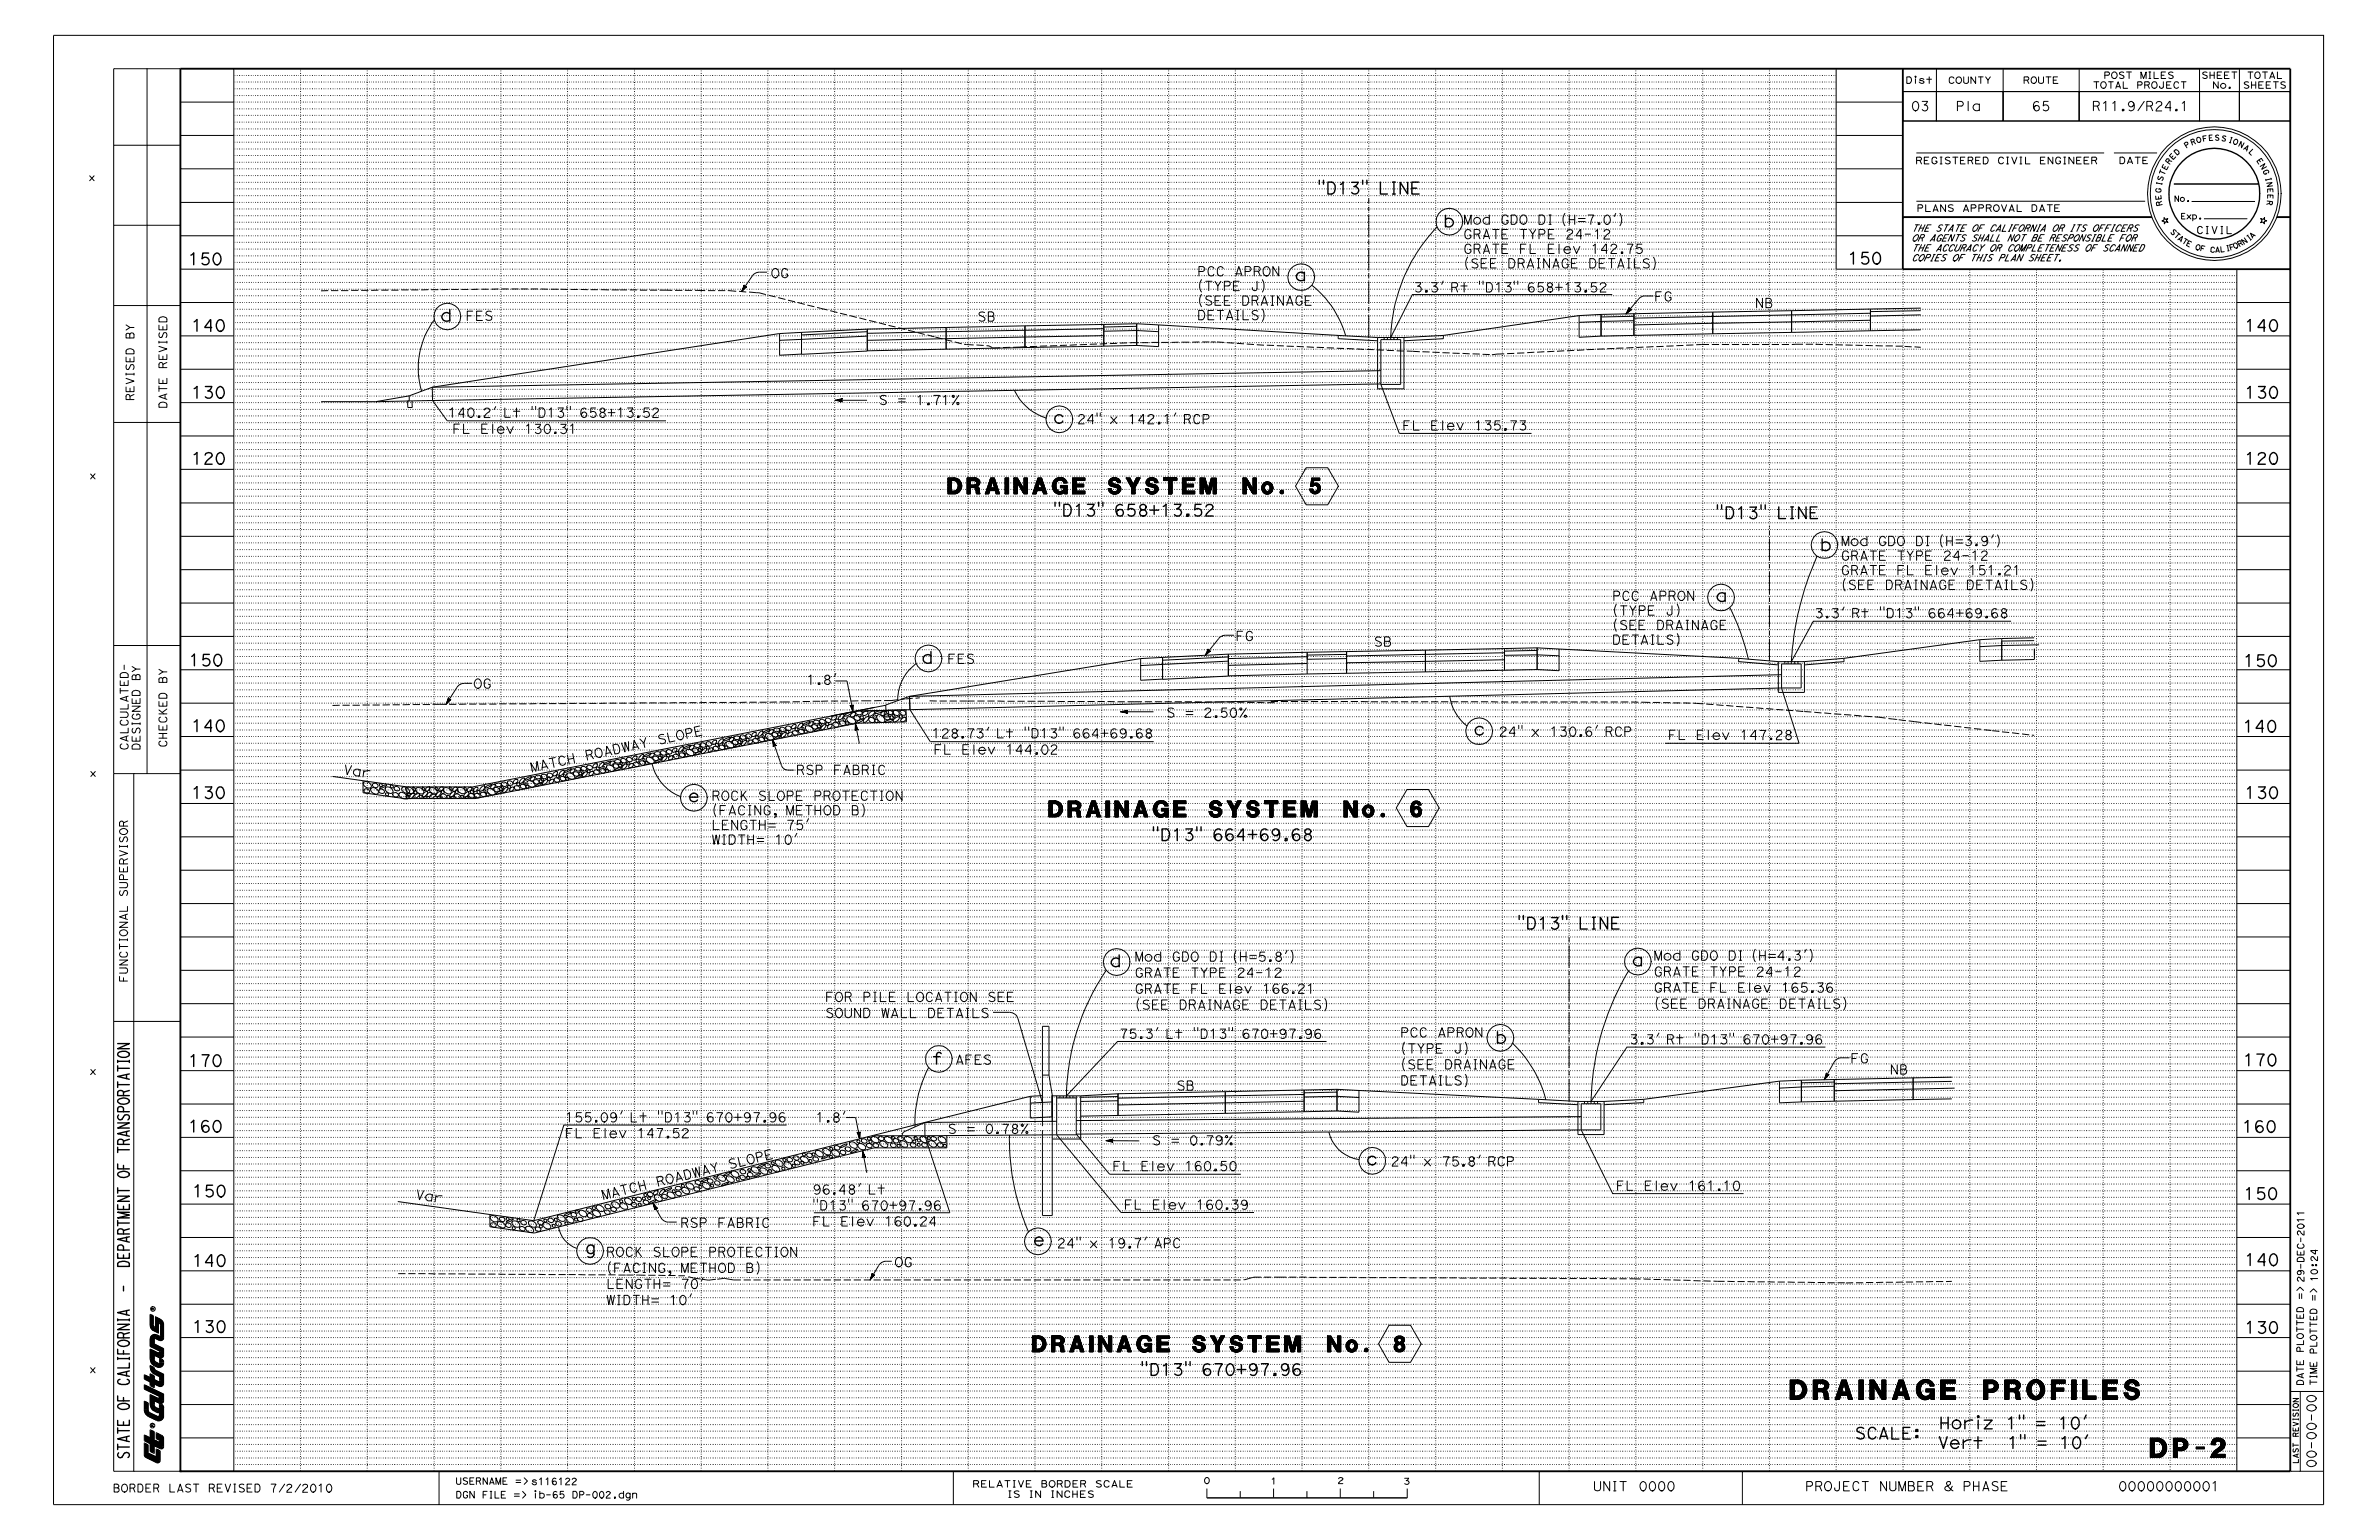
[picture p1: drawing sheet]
<svg xmlns="http://www.w3.org/2000/svg" width="432mm" height="279mm" viewBox="0 0 432 279" stroke-linecap="round" stroke-linejoin="round" font-family="sans-serif">
<defs><g id="words">
<g font-size="3.1">
<text x="324.9" y="253.9">DRAINAGE PROFILES</text>
<text x="390.2" y="264.5">DP-2</text>
</g>
<g font-size="2.6">
<text x="172.1" y="89.6">DRAINAGE SYSTEM No.</text>
<text x="236.8" y="89.6">5</text>
<text x="190.4" y="148.2">DRAINAGE SYSTEM No.</text>
<text x="255.2" y="148.2">6</text>
<text x="187.4" y="245.3">DRAINAGE SYSTEM No.</text>
<text x="253.6" y="245.3">8</text>
</g>
<g font-size="1.9">
<text x="262" y="41.2">b</text>
<text x="79.9" y="58.3">d</text>
<text x="34.7" y="72.2">130</text>
<text x="191.2" y="76.8">c</text>
<text x="407.4" y="72.2">130</text>
<text x="34.7" y="84.3">120</text>
<text x="407.4" y="84.3">120</text>
<text x="191.1" y="93.6">&quot;D13&quot; 658+13.52</text>
<text x="330.3" y="99.9">b</text>
<text x="167.2" y="120.4">d</text>
<text x="267.4" y="133.4">c</text>
<text x="34.7" y="144.9">130</text>
<text x="124.9" y="145.5">e</text>
<text x="407.4" y="144.9">130</text>
<text x="208.9" y="152.5">&quot;D13&quot; 664+69.68</text>
<text x="201.4" y="175.4">d</text>
<text x="271.4" y="189.3">b</text>
<text x="169.1" y="193.1">f</text>
<text x="34.1" y="205.4">160</text>
<text x="406.9" y="205.5">160</text>
<text x="248" y="211.3">c</text>
<text x="106.1" y="227.5">g</text>
<text x="187.5" y="226">e</text>
<text x="34.8" y="241.7">130</text>
<text x="407.4" y="241.9">130</text>
<text x="206.9" y="249.5">&quot;D13&quot; 670+97.96</text>
<text x="336.6" y="261.1">SCALE:</text>
<text x="351.6" y="262.8">Vert</text>
<text x="351.9" y="259.2">Horiz 1&quot; = 10’</text>
<text x="23.5" y="264.8" transform="rotate(-90 23.5 264.8)">STATE OF CALIFORNIA - DEPARTMENT OF TRANSPORTATION</text>
</g>
<g font-size="1.6">
<text x="139.8" y="50.4">OG</text>
<text x="256.6" y="53">3.3’ Rt &quot;D13&quot; 658+13.52</text>
<text x="334.1" y="99">Mod GDO DI (H=3.9’)</text>
<text x="292.6" y="116.9">DETAILS)</text>
<text x="119.8" y="135.1" transform="rotate(-12 119.8 135.1)">S L O P E</text>
<text x="64.5" y="140.8" transform="rotate(8 64.5 140.8)">a r</text>
<text x="96.4" y="140.1" transform="rotate(-12 96.4 140.1)">M A T C H</text>
<text x="106.1" y="138" transform="rotate(-12 106.1 138)">R O A D W A Y</text>
<text x="129.1" y="150.6">LENGTH= 75’</text>
<text x="203.1" y="188.4">75.3’ Lt &quot;D13&quot; 670+97.96</text>
<text x="254.1" y="188.2">PCC APRON</text>
<text x="77.6" y="217.9" transform="rotate(8 77.6 217.9)">a r</text>
</g>
<g font-size="1.5">
<text x="346.8" y="20.1">03</text>
<text x="354.9" y="20.1">Pla</text>
<text x="368.7" y="20.1">65</text>
<text x="379.7" y="20.1">R11.9/R24.1</text>
<text x="265.6" y="40.7">Mod GDO DI (H=7.0’)</text>
<text x="265.6" y="43.4">GRATE TYPE 24-12</text>
<text x="265.6" y="46">GRATE FL Elev 142.75</text>
<text x="217.3" y="50.1">PCC APRON</text>
<text x="217.3" y="52.7">(TYPE J)</text>
<text x="265.6" y="48.7">(SEE DRAINAGE DETAILS)</text>
<text x="84.5" y="58.1">FES</text>
<text x="177.4" y="58.3">SB</text>
<text x="217.3" y="55.4">(SEE DRAINAGE</text>
<text x="217.3" y="58.1">DETAILS)</text>
<text x="300.2" y="54.6">FG</text>
<text x="318.5" y="55.9">NB</text>
<text x="81.2" y="75.8">140.2’ Lt &quot;D13&quot; 658+13.52</text>
<text x="159.4" y="73.4">S = 1.71%</text>
<text x="195.4" y="76.9">24&quot; x 142.1’ RCP</text>
<text x="82.1" y="78.7">FL Elev 130.31</text>
<text x="254.5" y="78">FL Elev 135.73</text>
<text x="334.1" y="101.7">GRATE TYPE 24-12</text>
<text x="334.1" y="104.3">GRATE FL Elev 151.21</text>
<text x="334.1" y="107">(SEE DRAINAGE DETAILS)</text>
<text x="292.6" y="109">PCC APRON</text>
<text x="292.6" y="111.6">(TYPE J)</text>
<text x="329.3" y="112.1">3.3’ Rt &quot;D13&quot; 664+69.68</text>
<text x="224.2" y="116.3">FG</text>
<text x="249.3" y="117.3">SB</text>
<text x="292.6" y="114.3">(SEE DRAINAGE</text>
<text x="85.9" y="124.9">OG</text>
<text x="171.9" y="120.4">FES</text>
<text x="211.6" y="130.2">S = 2.50%</text>
<text x="169" y="133.9">128.73’ Lt &quot;D13&quot; 664+69.68</text>
<text x="169.4" y="136.8">FL Elev 144.02</text>
<text x="272" y="133.6">24&quot; x 130.6’ RCP</text>
<text x="302.7" y="134.2">FL Elev 147.28</text>
<text x="144.5" y="140.6">RSP FABRIC</text>
<text x="129.1" y="145.2">ROCK SLOPE PROTECTION</text>
<text x="129.1" y="147.9">(FACING, METHOD B)</text>
<text x="205.9" y="174.4">Mod GDO DI (H=5.8’)</text>
<text x="205.9" y="177.3">GRATE TYPE 24-12</text>
<text x="300.1" y="174.2">Mod GDO DI (H=4.3’)</text>
<text x="300.1" y="177.1">GRATE TYPE 24-12</text>
<text x="149.8" y="181.8">FOR PILE LOCATION SEE</text>
<text x="205.9" y="180.2">GRATE FL Elev 166.21</text>
<text x="205.9" y="183.2">(SEE DRAINAGE DETAILS)</text>
<text x="300.1" y="180.1">GRATE FL Elev 165.36</text>
<text x="300.1" y="182.9">(SEE DRAINAGE DETAILS)</text>
<text x="254.1" y="191.1">(TYPE J)</text>
<text x="295.7" y="189.4">3.3’ Rt &quot;D13&quot; 670+97.96</text>
<text x="173.3" y="193.1">AFES</text>
<text x="213.5" y="197.8">SB</text>
<text x="254.1" y="194">(SEE DRAINAGE</text>
<text x="254.1" y="196.9">DETAILS)</text>
<text x="335.9" y="192.9">FG</text>
<text x="343" y="194.9">NB</text>
<text x="102.5" y="203.6">155.09’ Lt &quot;D13&quot; 670+97.96</text>
<text x="102.5" y="206.5">FL Elev 147.52</text>
<text x="172" y="205.7">S = 0.78%</text>
<text x="209.1" y="207.8">S = 0.79%</text>
<text x="201.9" y="212.4">FL Elev 160.50</text>
<text x="252.4" y="211.6">24&quot; x 75.8’ RCP</text>
<text x="147.4" y="216.7">96.48’ Lt</text>
<text x="147.4" y="219.6">&quot;D13&quot; 670+97.96</text>
<text x="204" y="219.4">FL Elev 160.39</text>
<text x="293.3" y="216">FL Elev 161.10</text>
<text x="110" y="228">ROCK SLOPE PROTECTION</text>
<text x="123.4" y="222.7">RSP FABRIC</text>
<text x="147.4" y="222.4">FL Elev 160.24</text>
<text x="191.8" y="226.4">24&quot; x 19.7’ APC</text>
<text x="110" y="230.9">(FACING, METHOD B)</text>
<text x="110" y="233.8">LENGTH= 70’</text>
<text x="162.3" y="229.8">OG</text>
<text x="327.6" y="270.5">PROJECT NUMBER &amp; PHASE</text>
</g>
<g font-size="1.4">
<text x="401" y="45.8" transform="rotate(3 401 45.8)">C</text>
<text x="119" y="215.4" transform="rotate(-14 119 215.4)">R O A D W</text>
<text x="128.4" y="213.1" transform="rotate(-14 128.4 213.1)">A Y</text>
<text x="132.6" y="212.1" transform="rotate(-14 132.6 212.1)">S L O P E</text>
<text x="109.4" y="217.7" transform="rotate(-14 109.4 217.7)">M A T C H</text>
</g>
<g font-size="1.3">
<text x="24.3" y="72.7" transform="rotate(-90 24.3 72.7)">REVISED BY</text>
<text x="30.3" y="74.1" transform="rotate(-90 30.3 74.1)">DATE REVISED</text>
<text x="23.2" y="136.2" transform="rotate(-90 23.2 136.2)">CALCULATED-</text>
<text x="25.4" y="136.2" transform="rotate(-90 25.4 136.2)">DESIGNED BY</text>
<text x="30.2" y="135.7" transform="rotate(-90 30.2 135.7)">CHECKED BY</text>
<text x="23.1" y="178.2" transform="rotate(-90 23.1 178.2)">FUNCTIONAL SUPERVISOR</text>
<text x="20.4" y="270.7">BORDER LAST REVISED 7/2/2010</text>
</g>
<text font-size="1.2" x="398.6" y="42.4">CIVIL</text>
<g font-size="1.1">
<text x="345.8" y="15.2">Dist</text>
<text x="353.5" y="15.2">COUNTY</text>
<text x="367.1" y="15.2">ROUTE</text>
<text x="379.8" y="16">TOTAL PROJECT</text>
<text x="381.8" y="14.3">POST MILES</text>
<text x="399.5" y="14.2">SHEET</text>
<text x="401.5" y="16">No.</text>
<text x="407.1" y="16.1">SHEETS</text>
<text x="347.6" y="29.7">REGISTERED CIVIL ENGINEER</text>
<text x="347.8" y="38.4">PLANS APPROVAL DATE</text>
<text x="346.9" y="42">THE STATE OF CALIFORNIA OR ITS OFFICERS</text>
<text x="346.9" y="43.8">OR AGENTS SHALL NOT BE RESPONSIBLE FOR</text>
<text x="346.9" y="45.6">THE ACCURACY OR COMPLETENESS OF SCANNED</text>
<text x="346.9" y="47.4">COPIES OF THIS PLAN SHEET.</text>
<text x="418.1" y="232.7" transform="rotate(-90 418.1 232.7)">29-DE</text>
<text x="420.6" y="232.6" transform="rotate(-90 420.6 232.6)">10:24</text>
<text x="82.7" y="269.3">USERNAME =&gt; s1161</text>
<text x="176.5" y="269.8">RELATIVE BORDER SCALE</text>
<text x="82.7" y="271.8">DGN FILE =&gt;</text>
<text x="96.5" y="271.8">ib-65 DP</text>
<text x="182.7" y="271.7">IS IN INCHES</text>
</g>
<g font-size="1">
<text x="397.7" y="26.4" transform="rotate(-18 397.7 26.4)">R</text>
<text x="404.3" y="25.8" transform="rotate(16 404.3 25.8)">I</text>
<text x="407.1" y="27" transform="rotate(30 407.1 27)">A</text>
<text x="242.7" y="269.2">2</text>
<text x="254.7" y="269.3">3</text>
</g>
<g font-size=".9">
<text x="393.7" y="29.9" transform="rotate(-52 393.7 29.9)">R</text>
<text x="394.4" y="29.1" transform="rotate(-47 394.4 29.1)">E</text>
<text x="396.8" y="26.9" transform="rotate(-32 396.8 26.9)">P</text>
<text x="398.7" y="26" transform="rotate(-15 398.7 26)">O</text>
<text x="399.8" y="25.7" transform="rotate(-10 399.8 25.7)">F</text>
<text x="403.1" y="25.5" transform="rotate(13 403.1 25.5)">S</text>
<text x="408" y="27.6" transform="rotate(43 408 27.6)">L</text>
<text x="409.5" y="29.2" transform="rotate(54 409.5 29.2)">E</text>
<text x="392.2" y="35.1" transform="rotate(-87 392.2 35.1)">G</text>
<text x="392.3" y="33.9" transform="rotate(-79 392.3 33.9)">I</text>
<text x="392.5" y="33" transform="rotate(-74 392.5 33)">S</text>
<text x="392.7" y="31.9" transform="rotate(-69 392.7 31.9)">T</text>
<text x="410.7" y="31" transform="rotate(65 410.7 31)">G</text>
<text x="411.1" y="32.2" transform="rotate(74 411.1 32.2)">I</text>
<text x="411.5" y="34.1" transform="rotate(87 411.5 34.1)">E</text>
<text x="411.6" y="35.2" transform="rotate(90 411.6 35.2)">E</text>
<text x="392.3" y="36.3" transform="rotate(-96 392.3 36.3)">E</text>
<text x="392.5" y="37.3" transform="rotate(-103 392.5 37.3)">R</text>
<text x="394.6" y="36.6">No.</text>
<text x="395.8" y="39.8">Exp.</text>
<text x="411.5" y="36.3" transform="rotate(96 411.5 36.3)">R</text>
<text x="393.8" y="42.1" transform="rotate(45 393.8 42.1)">S</text>
<text x="394.4" y="42.8" transform="rotate(39 394.4 42.8)">T</text>
<text x="395.9" y="44" transform="rotate(32 395.9 44)">T</text>
<text x="402" y="45.8">A</text>
<text x="406.4" y="44.9" transform="rotate(-29 406.4 44.9)">R</text>
<text x="408.7" y="43.4" transform="rotate(-43 408.7 43.4)">A</text>
<text x="417.1" y="265.6" transform="rotate(-90 417.1 265.6)">LAST REVISION</text>
</g>
<g font-size=".8">
<text x="395.1" y="28.3" transform="rotate(-43 395.1 28.3)">D</text>
<text x="393.2" y="31" transform="rotate(-65 393.2 31)">E</text>
<text x="395.2" y="43.4" transform="rotate(39 395.2 43.4)">A</text>
<text x="396.7" y="44.5" transform="rotate(27 396.7 44.5)">E</text>
<text x="399.3" y="45.5" transform="rotate(13 399.3 45.5)">F</text>
<text x="404.7" y="45.4" transform="rotate(-16 404.7 45.4)">F</text>
<text x="405.5" y="45.2" transform="rotate(-27 405.5 45.2)">O</text>
<text x="408.1" y="43.8" transform="rotate(-39 408.1 43.8)">I</text>
</g>
<text font-size=".7" x="404" y="45.6" transform="rotate(-12 404 45.6)">I</text>
<g font-size=".4">
<text x="28" y="237.7" transform="rotate(-90 28 237.7)">R</text>
<text x="27.9" y="258.9" transform="rotate(-90 27.9 258.9)">R</text>
</g>
</g></defs>
<g fill="none" stroke="#000" stroke-width=".18">
<path d="M9.7 6.4h412v266.6h-412zM26.7 12.5v127.9M32.7 12.5h-12.1v254.4h12.1M32.7 18.5h9.7M42.4 12.5v254.4M333.3 12.5v36.3h12.1M333.3 18.5h12.1M345.4 16.6h6.1v5.3h-6.1zM345.4 16.6h70.3M346.1 13.9h.4a.51 .51 0 0 1 .4 .8l-.3 .4h-.5zM347.7 14l.1-.1-.2-.1v.2h.1M348.9 18.4h.9l-.2 .4-.3 .2"/>
<path d="M350.2 13.9v1.2M351.5 16.6h12.1v5.3h-12.1zM351.5 12.5v9.4M353.8 14.2a.44 .44 0 0 1 .4-.3 .44 .44 0 0 1 .4 .3M355.5 15.1a.58 .58 0 0 0 .5-.6 .58 .58 0 0 0-.7-.5 .61 .61 0 0 0-.3 .7 .61 .61 0 0 0 .6 .4M356 19.2a.42 .42 0 0 0 .4-.4 .42 .42 0 0 0-.4-.4h-.7v1.7M356.4 13.9v.9M357.2 18.4v1.7M357.3 13.9v.9M358.6 13.9v1.2l-.9-1.2v1.2M359.1 13.9h.8M359.5 13.9v1.2"/>
<path d="M360.4 13.9l.4 .6 .5-.6M363.6 12.5v9.4M363.6 16.6h13.8v5.3h-13.8zM367.9 14.5a.3 .3 0 0 0 .3-.3 .3 .3 0 0 0-.3-.3h-.5v1.2M369.1 15.1a.58 .58 0 0 0 .5-.7 .58 .58 0 0 0-.7-.4l-.1 .1a.61 .61 0 0 0-.1 .7 .61 .61 0 0 0 .5 .3M370 18.6l-.3-.2a.65 .65 0 0 0-.6 .5v.6M370 13.9v.9M370.9 13.9v.9M371.4 13.9h.9M371.8 18.4h-.9v.8M371.8 13.9v1.2M373.4 13.9h-.7v1.2h.8"/>
<path d="M377.4 12.5v9.4M377.4 16.6h21.8v5.3h-21.8zM380 14.8h.9M380.5 14.8v1.2M380.7 19.2l.3-.3-.1-.4-.2-.1h-.7v1.7M381.8 18.7l.4-.3v1.7M381.8 16l.3-.1 .2-.4a.58 .58 0 0 0-.4-.7 .59 .59 0 0 0-.6 .6 .59 .59 0 0 0 .6 .6M382.6 13.7l.3-.3-.1-.3h-.8v1.1M382.7 14.8h.9M383.1 14.8v1.2M383.5 18.7l.4-.3v1.7M383.8 14.2a.58 .58 0 0 0 .4-.6 .58 .58 0 0 0-.6-.5 .62 .62 0 0 0-.3 .7 .62 .62 0 0 0 .6 .4"/>
<path d="M384 16l.5-1.2 .4 1.2M385.4 14.8v1.2h.8M385.5 13.1a.47 .47 0 0 0-.8 .3l.1 .1M386 13.1h.9M386.4 13.1v1.1M387.1 19.2l-.3 .2-.4-.2-.1-.3 .2-.4 .4-.1 .3 .3 .1 .3-.2 .3M388.5 15.4a.3 .3 0 0 0 .3-.3 .3 .3 0 0 0-.3-.3h-.5v1.2M388.6 14.2v-1.1l.5 1.1 .4-1.1v1.1M389.2 18.4l-1.2 1.7M389.8 15.4l.3-.2-.1-.3-.7-.1v1.2M390 13.1h.4M390.2 13.1v1.1"/>
<path d="M390.3 19.2l.4-.2-.1-.5-.3-.1h-.6v1.7M391 13.1v1.1h.8M391 16l.4-.2a.71 .71 0 0 0-.2-1 .59 .59 0 0 0-.7 .6 .59 .59 0 0 0 .6 .6M391.4 18.8a.53 .53 0 0 1 .5-.4 .53 .53 0 0 1 .5 .4M392.7 14.8v1M393 13.1h-.7v1.1h.8M394 19.5h-1l.8-1.1h.1v1.7M394 14.8h-.7v1.2h.8M394.4 13.1a.48 .48 0 0 0-.8 .3l.1 .1M394.7 15.1l.2-.3h.3l.2 .3M395.9 14.8h.9M396.1 18.7l.4-.3v1.7"/>
<path d="M396.3 14.8v1.2M399.2 16.6h7.3v5.3h-7.3zM399.2 12.5v9.4M400.6 13.1a.47 .47 0 0 0-.8 .3l.1 .1M401.1 13.1v1.1M401.9 13.1v1.1M402.6 14.8v1.2l-.8-1.2v1.2M403.2 13.1h-.8v1.1h.9M404.6 13.1h-.8v1.1h.8M405.1 13.1h.9M405.5 13.1v1.1M406.5 16.6h9.2v5.3h-9.2z"/>
<path d="M406.5 12.5v9.4M408 13.1h.9M408.1 14.9a.47 .47 0 0 0-.7 .3l.1 .1M408.5 13.1v1.1M408.7 14.8v1.2M409.4 14.8v1.2M409.8 14.2h.1a.58 .58 0 0 0 .3-.7l-.1-.4a.58 .58 0 0 0-.8 .5 .58 .58 0 0 0 .6 .6M410.7 13.1h.8M410.8 14.8h-.8v1.2h.8M411.1 13.1v1.1M412 14.2l.4-1.1 .5 1.1M412.1 14.8h-.8v1.2h.8"/>
<path d="M412.1 13.9h.6M412.6 14.8h.9M413.1 14.8v1.2M413.4 13.1v1.1h.7M414.8 14.9a.47 .47 0 0 0-.8 .3l.1 .1M16.3 31.9l.8 .9M17.1 31.9l-.8 .9M20.6 26.4h12.1M32.7 24.6h9.7M32.7 30.6h9.7M32.7 36.7h9.7M248.4 36v.9"/>
<path d="M248.4 37.5v.8M248.4 38.9v4.1M270.3 39v1.7M272.7 39.3l.3-.3h.4l.3 .3M274.3 39h.5a.92 .92 0 0 1 .6 .9 .92 .92 0 0 1-.6 .8h-.5zM279.3 39h.7a.99 .99 0 0 1-.1 1.7h-.6zM281.2 39h.3M281.4 39v1.7M284 38.7l-.3 .9v.7l.3 .7M284.8 39v1.7M285.8 39v1.7M288.3 39l.9 .1a2.62 2.62 0 0 0-.5 1.6"/>
<path d="M293.3 38.7l-.3 .6M294 38.7a2.03 2.03 0 0 1 0 2.3M333.3 24.6h12.1M333.3 30.6h12.1M333.3 36.7h12.1M345.4 21.9h70.3M347.7 20.1a.88 .88 0 0 1-.6-.9 .88 .88 0 0 1 .6-.8 .96 .96 0 0 1 .6 .9 .96 .96 0 0 1-.6 .8M347.8 36.5h41.6M347.8 27.7h34.1M348.5 29.1l.3-.2-.1-.3-.8-.1v1.2M348.7 37.7a.3 .3 0 0 0 .3-.3 .3 .3 0 0 0-.3-.3h-.6v1.3M349.5 37.1v1.3h.9"/>
<path d="M350.1 28.5h-.8v1.2h.8M350.7 28.8l.3-.3h.3l.2 .3M350.9 38.4l.4-1.3 .5 1.3M352.1 28.5h.4M352.3 28.5v1.2M353.1 37.1v1.3l-.9-1.3v1.3M353.9 28.6a.48 .48 0 0 0-.8 .2l.1 .2M354.4 28.5h1M354.5 37.2a.51 .51 0 0 0-.9 .2l.2 .2M354.9 28.5v1.2M356.4 38.4l.4-1.3 .5 1.3M356.6 28.5h-.8v1.2h.9"/>
<path d="M357.8 29.1a.3 .3 0 0 0 .3-.3 .3 .3 0 0 0-.3-.3h-.6v1.2M358.3 37.7a.3 .3 0 0 0 .3-.3 .3 .3 0 0 0-.3-.3h-.5v1.3M359.4 28.5h-.8v1.2h.9M359.7 37.7a.3 .3 0 0 0 .3-.3 .3 .3 0 0 0-.3-.3h-.5v1.3M360 28.5h.4a.55 .55 0 0 1 .4 .8l-.2 .4h-.6zM361.1 37.7a.32 .32 0 0 0 .2-.5l-.8-.1v1.3M362.4 38.3v.1a.62 .62 0 0 1-.6-.7 .62 .62 0 0 1 .6-.6 .62 .62 0 0 1 .5 .7 .62 .62 0 0 1-.5 .6M362.8 28.8l.3-.3h.3l.2 .3M363.3 37.1l.4 1.3 .5-1.3M364.2 28.5h.4M364.4 28.5v1.2M364.7 38.4l.4-1.3 .5 1.3"/>
<path d="M365.1 28.5l.5 1.2 .5-1.2M366.1 37.1v1.3h.8M366.6 28.5h.4M366.8 28.5v1.2M367.6 28.5v1.2h.8M368.8 37.1l.7 .2 .2 .7-.2 .3-.7 .1zM370.2 38.4l.4-1.3 .5 1.3M371.2 28.5h-.8v1.2h.8M371.6 37.1h.9M372 37.1v1.3M372.6 28.5v1.2l-.8-1.2v1.2M373.2 28.8l.2-.3h.3l.3 .3"/>
<path d="M373.8 37.1h-.9v1.3h.9M374.6 28.5h.3M374.8 28.5v1.2M376.4 28.5v1.2l-.9-1.2v1.2M377.7 28.5h-.8v1.2h.9M379.1 28.5h-.8v1.2h.9M380.3 29.1l.3-.2-.1-.3-.8-.1v1.2M383.7 27.7h7.8M384.8 28.5l.7 .1a.75 .75 0 0 1-.1 1.1h-.6zM386.1 29.7l.5-1.2 .5 1.2M386.3 29.4h.6M387.5 28.5h1"/>
<path d="M388 28.5v1.2M388.9 29.1h.6M389.7 28.5h-.8v1.2h.9M391.4 33.2l1 .2M391.5 33.1l-.1 .2M391.5 34.2l-.2 .2 .1 .4M391.9 36.8a.24 .24 0 0 0-.3-.2 .24 .24 0 0 0-.2 .3l.1 .4 1-.2M392.2 35.5l.1 .5-1 .2v-.6M394.6 33.4h15.3M395.4 35.5v1.1l-.6-1.1v1.1M396.6 38.7h-.6v1h.6M397.8 36.6h11.5"/>
<path d="M400 39.7h7.9M400.4 24.6l-.6 .1 .2 .9M401.4 25h-.4M401.5 24.5h-.5v1h.6M402.7 24.6l-.3-.1-.2 .1-.1 .2 .6 .4v.2l-.3 .1-.3-.2M405.6 26.2a.48 .48 0 0 0 .5-.4 .48 .48 0 0 0-.3-.5 .52 .52 0 0 0-.4 .4 .52 .52 0 0 0 .3 .5M407.3 25.9l-.5 .9v-1.1l-.5 .8M410.2 30.2l.9-.5-.6 1 .9-.5M411.4 33.3l1-.2-.9 .7 1-.1M411.5 36.5l1 .1-.1 .4-.1 .1h-.2l-.2-.2M411.6 36v-.6h1v.6M412.2 32.3l.1 .2"/>
<path d="M412.2 32.4l-.9 .3M412.6 34.8l-.1-.5h-.9v.6M413.5 35.1a11.6 11.6 0 0 1-16.5 10.5 11.6 11.6 0 0 1-2.6-19.4 11.6 11.6 0 0 1 18.8 6l.2 1.4 .1 1.6M414 35.1a12.1 12.1 0 0 1-17.1 11.1 12.1 12.1 0 0 1-2.8-20.2 12.1 12.1 0 0 1 19.5 6l.4 3.2M20.6 40.9h12.1M20.6 55.4h12.1M22.9 58.9l.7 .5-.7 .5M28.9 57.8a.77 .77 0 0 1 .7-.4 .77 .77 0 0 1 .7 .5v.5h-1.4zM30.3 58.9v.9h-1.4v-.8M32.7 42.8h9.7M32.7 54.9h9.7M32.7 48.8h9.7"/>
<path d="M59.6 52.7l-1.3 .1M60.1 52.7h1.3M61.9 52.7h1.3M63.7 52.7h1.3M65.6 52.7h1.3M68.7 52.6l-1.3 .1M69.2 52.6h1.3M71 52.6h1.3M72.8 52.6h1.3M74.6 52.6h1.3M77.7 52.6h-1.3M78.3 52.6h1.3"/>
<path d="M78.8 58a14.7 14.7 0 0 0-2.3 13M81.4 52.5l-1.3 .1M81.9 52.5h1.3M83.6 57.3a2.43 2.43 0 0 1-3.3 2.4 2.43 2.43 0 0 1-.8-4 2.43 2.43 0 0 1 4 1l.1 .7M83.7 52.5h1.3M85.8 56.5h-1v1.6M86.8 52.5h-1.3M87.4 52.5h1.3M87.5 56.5h-1v1.6h1.1M89.2 56.6l-.3-.1a.54 .54 0 0 0-.7 .4l.2 .2M90.5 52.4l-1.3 .1M91 52.4h1.3"/>
<path d="M92.8 52.4h1.3M94.5 52.4h1.3M96.3 52.4h1.3M98.1 52.4l1.4 .1M100 52.5h1.3M101.7 52.5h1.4M103.6 52.5h1.3M105.4 52.5l1.3 .1M107.2 52.6h1.3M109 52.6h1.6M111 52.6h1.3M112.5 52.6h1.3"/>
<path d="M114.3 52.6h1.3M116.1 52.6h1.4M118 52.6h1.3M119.7 52.6l2.3 .1M122.5 52.7h1.3M124.3 52.7h1.3M126.1 52.7h1.9M128.5 52.7h1.3M130.3 52.7h1.3M132.1 52.7l1.5 .2M134.1 52.9l1.3 .1M134.6 52.9h.1"/>
<path d="M135.1 51.7v.1M135.5 52l-.9 .9 .5-1.1-.3 .9 .6-.7-.5 .4 .2-.5v.3l.2-.2-.2-.2 .1 .2 .2 .1M135.5 52v.1M136 53l1.7 .1 1.3 .3M139.2 49.4a3.4 3.4 0 0 0-2.2 .2l-.5 .5-1.9 2.8M139.5 53.6l1.3 .3M140.7 50.4h.2l.4-.4a.97 .97 0 0 0-.4-1.3h-.1a.86 .86 0 0 0-.7 .9 .86 .86 0 0 0 .7 .8M141.2 54l1.4 .3M142 49l.4-.3 .4 .1 .1 .2M143 54.5l1.3 .3M144.8 54.9l1.3 .3M146.5 55.4l1.3 .2"/>
<path d="M148.3 55.8l1.9 .4M150.7 56.4l1.3 .3M152.5 56.8l1.2 .3M154.2 57.3l1.3 .3M156 57.7l1.2 .3M157.4 59.7v3.9l14.3-.2M157.4 59.7v4l-11.9 .6v-4M157.4 59.7l-11.9 .6M157.8 58.1l1.2 .3M159.5 58.6l1.3 .3M161.3 59l1.2 .3M163 59.5l1.3 .3"/>
<path d="M164.8 59.9l1.3 .3M171.7 59.4v4zM178.7 56.7l-.4-.1a.39 .39 0 0 0-.5 .1 .39 .39 0 0 0 .1 .5M180.1 57.4l.3-.3a.45 .45 0 0 0-.4-.5h-.6v1.7h.7M186 59.1v4M186 59.1l-28.6 .6M200.3 58.9v3.9M200.3 58.9l-14.3 .2M200.3 59.6l-42.9 .9M206.3 58.7v4M206.3 58.7l4 .2M206.3 58.7l-6 .2"/>
<path d="M206.3 59.2l-6 .1M210.3 58.9v4l-4-.2M210.3 58.9l32.6 2M217.6 56.3l.7 .1 .4 .6a.89 .89 0 0 1-.6 1h-.5zM218.1 50.7l-.4 .9 .1 .7 .3 .7M218.1 53.4l-.4 .9 .1 .7 .3 .6M218.3 49.3a.45 .45 0 0 0 .3-.7l-.3-.2h-.7v1.7M218.8 51h1.2M219.4 48.7v-.1a.51 .51 0 0 1 .5-.2 .51 .51 0 0 1 .4 .3M219.4 51v1.7M219.9 53.8l-.3-.1-.6 .1-.1 .2 .1 .3M220.2 56.3h-.9v1.7h1"/>
<path d="M220.5 51l.5 .9 .6-.9M221 56.3h1.1M221 48.7l.1-.1a.51 .51 0 0 1 .5-.2 .51 .51 0 0 1 .4 .3M221.5 53.7h-1v1.7h1.1M221.5 56.3v1.7M222.6 58l.6-1.7 .6 1.7M222.9 51.9a.42 .42 0 0 0 .4-.4 .42 .42 0 0 0-.4-.5h-.7v1.7M223.2 53.7h-1v1.7h1M224.3 50.1l.6-1.7 .5 1.7M224.4 56.3h.5M224.6 56.3v1.7M224.9 51h-1v1.7h1"/>
<path d="M225.6 53.7h.5a.92 .92 0 0 1 .6 .8 .92 .92 0 0 1-.6 .9h-.5zM225.6 56.3v1.7h1M226.7 49.3a.45 .45 0 0 0 .4-.5 .45 .45 0 0 0-.4-.4h-.7v1.7M227.9 54.5a.4 .4 0 0 0 .4-.4 .4 .4 0 0 0-.4-.4h-.6v1.7M228.2 51v1.3M228.3 56.5a.54 .54 0 0 0-.7-.2 .54 .54 0 0 0-.2 .6v.1M228.4 49.2l.3-.3-.1-.4-.2-.1h-.8v1.7M228.9 55.4l.6-1.7 .6 1.7M229.1 50.7a2.19 2.19 0 0 1 0 2.3M229.1 56.1a2.19 2.19 0 0 1 0 2.2M229.9 50.1a.87 .87 0 0 0 .6-.9 .87 .87 0 0 0-.7-.8 .92 .92 0 0 0-.5 .8 .92 .92 0 0 0 .5 .9h.2M230.7 53.7h.5"/>
<path d="M230.9 53.7v1.7M232.1 48.4v1.7l-1.1-1.7v1.7M232.9 53.7v1.7l-1-1.7v1.7M233.5 55.4l.6-1.7 .6 1.7M235.3 54l.3-.3h.5l.2 .3M237.9 53.7h-1v1.7h1.1M238.1 51.8a17.6 17.6 0 0 1 6.1 9.1M238.6 50.2a2.43 2.43 0 0 1-3.3 2.3 2.43 2.43 0 0 1-.8-4 2.43 2.43 0 0 1 4 1l.1 .8M248.4 43.6v.8M248.4 45v4M248.4 49.6v.8M248.4 51v4.1"/>
<path d="M248.4 55.7v.8M248.4 57.1v4.1M256.9 51.3h1l-.1 .3-.5 .3M259.9 51.3h.9l-.3 .5-.3 .1M260.8 41.2a30.1 30.1 0 0 0-8.4 20M261.9 51l-.2 .6M264.2 52.1l.4-.3-.1-.4-.3-.1h-.7v1.7M265.5 40.2a2.42 2.42 0 0 1-3.3 2.3 2.42 2.42 0 0 1-.8-4 2.42 2.42 0 0 1 4 1l.1 .7M265.7 51.3v1.7M265.8 40.7v-1.7l.6 1.7 .6-1.7v1.7M266 42a.55 .55 0 0 1 .5-.4 .55 .55 0 0 1 .5 .4M266 44.6l.3-.3h.3l.4 .3"/>
<path d="M266.4 46.7l-.4 .9 .1 .7 .3 .6M268.2 47.1l-.5-.2-.4 .2-.1 .1 .1 .4M268.2 42.5a.42 .42 0 0 0 .4-.4 .42 .42 0 0 0-.4-.5h-.6v1.7M268.2 45.1l.3-.1a.42 .42 0 0 0 .1-.4 .42 .42 0 0 0-.4-.3h-.6v1.7M268.5 51v.6M269.2 51v.6M269.3 43.3l.5-1.7 .6 1.7M269.3 46l.5-1.7 .6 1.7M269.8 46.9h-1v1.7h1.1M269.8 51.3h.8a1.09 1.09 0 0 1 .1 1.4l-.3 .3h-.6zM271 41.6h1.1M271 44.3h1.1"/>
<path d="M271.5 46.9h-1v1.7h1M271.5 41.6v1.7M271.5 44.3v1.7M271.6 51.6l.5-.3v1.7M273.3 51.3h.9l-.1 .3-.5 .3M273.6 41.6h-1v1.7h1.1M273.6 44.3h-1v1.7h1.1M273.9 46.9h.5a.95 .95 0 0 1 .5 .9 .95 .95 0 0 1-.5 .8h-.5zM274.8 51v.6M275.5 51v.6M276 41.6h1.1M276.2 47.8l.4-.3a.47 .47 0 0 0-.4-.6h-.6v1.7"/>
<path d="M276.5 41.6v1.7M276.6 40.7a.87 .87 0 0 1-.7-.7 .87 .87 0 0 1 .3-.9l.1-.1a.86 .86 0 0 1 .8 .5 .86 .86 0 0 1-.2 1l-.4 .2M277 44.3h-1v1.7M277.2 48.6l.6-1.7 .6 1.7M277.6 41.6l.6 .9 .5-.9M277.7 44.3v1.7h1M278.3 51.4l-.3-.1-.5 .2-.1 .8M279 46.9h.5M279.3 46.9v1.7M280 42.5l.2-.1 .2-.2-.1-.4-.2-.2h-.8v1.7M280.1 51.3h-.8l-.1 .8M281.2 46.9v1.7l-1-1.7v1.7"/>
<path d="M281.7 51.6v.3l-.3 .2a.41 .41 0 0 1-.5-.4 .41 .41 0 0 1 .4-.4 .41 .41 0 0 1 .4 .4M281.9 48.6l.5-1.7 .6 1.7M282 41.6h-1v1.7h1.1M282 44.3h-1v1.7h1.1M283 44.3v1.7M283.6 47.3l.2-.3 .3-.1 .3 .1 .2 .3M284.2 51.6l.4-.3v1.7M284.4 42a.54 .54 0 0 1 .5-.3 .54 .54 0 0 1 .5 .3M285.9 51.3h.9l-.1 .3-.5 .3M286.2 46.9h-1v1.7h1.1M286.6 57.3v3.9l4-.2M286.6 57.3l-24.6 3.6"/>
<path d="M287.1 42.8h-1l.7-1.2 .1 1.8M288.6 46.9h.6a.94 .94 0 0 1 .5 .9 .94 .94 0 0 1-.6 .8h-.5zM289.2 44.6l.3-.3v1.7M289.6 42l.4-.4v1.7M289.8 51.3h-.9l-.1 .8M290.6 57v4M290.6 57l-4 .3M291.1 42a.53 .53 0 0 1 .6-.4 .53 .53 0 0 1 .5 .4M291.3 46.9h-1v1.7h1M291.5 51.6a.54 .54 0 0 0-.5-.3 .54 .54 0 0 0-.5 .4M291.7 40.7a.89 .89 0 0 0 .6-.9 .89 .89 0 0 0-.6-.8 .89 .89 0 0 0-.6 .9 .89 .89 0 0 0 .7 .8M291.7 45.4h-1l.7-1.1h.2v1.7"/>
<path d="M292 46.9h1.1M292.5 46.9v1.7M292.6 53.4h-36.3l-3.9 7.8M293.4 44.6l-.1-.1a.55 .55 0 0 0-.9 .1v.1M293.6 48.6l.6-1.7 .5 1.7M295.1 56.9v.1M295.4 44.3h1a2.53 2.53 0 0 0-.6 1.7M295.4 46.9h.4M295.6 46.9v1.7M295.7 55.8v.1M296.1 56.2l-1 .8 .6-1.1-.4 .8 .7-.5-.5 .3 .3-.5-.2 .3 .2-.1-.1-.3 .1 .3h.3h-.1M296.6 57.4l-6 .1"/>
<path d="M296.6 58.2l-10 .3M296.6 56.9v4M296.7 46.9v1.7h.9M298 44.3h-.8l-.1 .8M299.3 47.1l-.4-.2-.5 .2-.1 .1 .1 .4M300.1 53.7a2.87 2.87 0 0 0-2.4 .3l-2.6 3M300.1 46.7a2.03 2.03 0 0 1 0 2.2M301.5 52.9h-1v1.7M302.3 53.3l.1-.2 .3-.2 .5 .2 .1 .2M310.9 56.6v4M310.9 56.6l-20.3 .4M319.9 54.1v1.7l-1.1-1.7v1.7"/>
<path d="M321.3 54.9l.2-.2a.45 .45 0 0 0-.4-.6h-.6v1.7h.7M325.2 56.4v3.9M325.2 56.4l-14.3 .2M333.3 42.8h12.1M339.5 56.1v3.9M339.5 56.1l-14.3 .3M339.5 56.8l-42.9 .9M339.5 58.1l-42.9 .8M347.5 43.8a.81 .81 0 0 0 .6-1.2 .83 .83 0 0 0-.8 1.2h.2M347.6 46.4l.1-.1a.31 .31 0 0 1 .3-.1 .31 .31 0 0 1 .3 .2M347.7 40.8h.7M347.7 44.4h.7"/>
<path d="M348 40.8l-.5 1.2M348 44.4l-.5 1.2M348.5 47.3a.78 .78 0 0 0 .7-1.1 .9 .9 0 0 0-.8 1.1h.2M348.6 55.9l-9.1 .2M348.6 59.8l-9.1 .2M348.6 56.4l-9.1 .1M348.6 57.1l-9.1 .2M348.8 40.8l-.6 1.2M348.8 44.4l-.6 1.2M348.9 43.2l.2-.1 .2-.3-.1-.2h-.5l-.5 1.2M349.4 40.8l-.6 1.2M349.4 44.4l-.6 1.2"/>
<path d="M350 46.8a.36 .36 0 0 0 .3-.2 .36 .36 0 0 0 0-.4h-.5l-.5 1.1M350.3 43.8l1-1.2-.3 1.2M350.5 40.8h-.6l-.6 1.2h.7M350.5 44.4h-.6l-.6 1.2h.7M351 46.2h.3M351.1 46.2l-.6 1.1M351.5 45.6l.9-1.2-.2 1.2M351.9 42.8l.4-.2 .3 .2M352.4 46.2h-.7l-.5 1.1h.7M352.6 40.9a.44 .44 0 0 0-.4-.1 .44 .44 0 0 0-.3 .4M353 44.6l.3-.2h.3l.1 .2M353.1 40.8h.7"/>
<path d="M353.4 46.2a.43 .43 0 0 0-.5 0 .43 .43 0 0 0-.2 .4M353.5 40.8l-.6 1.2M353.6 42l.9-1.2-.1 1.2M353.7 42.6h-.6l-.6 1.2h.7M354.1 44.6l.3-.2h.2l.1 .2M354.7 47.3a.9 .9 0 0 0 .7-1.1h-.1a.86 .86 0 0 0-.7 1.1h.2M354.8 42.6l-.5 1.2-.2-1.2-.5 1.2M355.2 40.8h.8M355.2 42.6h.8M355.2 44.4l-.4 .9M355.6 42.6l-.6 1.2M355.6 40.8l-.5 1.2"/>
<path d="M356 44.4l-.5 .9M356.5 45l.4-.3v-.3h-.6l-.5 1.2M356.7 46.2h-.7l-.5 1.1M356.8 45.6l1-1.2-.2 1.2M356.9 42.7l-.4-.1-.3 .3v.1M357 40.8h-.7l-.5 1.2h.7M358.2 46.2h.7M358.3 42a.84 .84 0 0 0 .6-1.2 .84 .84 0 0 0-.7 1.2h.2M358.4 44.6l.4-.2h.2l.1 .2M358.5 46.2l-.5 1.1M359.1 42.7l-.5-.1-.3 .3 .1 .1M359.3 46.2l-.5 1.1"/>
<path d="M359.6 44.4v.6l.7-.6M359.6 42.6l-.6 1.2M359.9 46.2l-.5 1.1M360.1 43.8l.9-1.2-.2 1.2M360.2 40.8h-.6l-.6 1.2M360.2 42.6l-.6 1.2M360.4 46.2h.3M360.6 46.2l-.6 1.1M361.5 45.6a.85 .85 0 0 0 .7-1.2 .86 .86 0 0 0-.8 1.1l.2 .1M361.7 41l.3-.2h.2l.1 .2M361.8 42.6l-.6 1.2h.7M361.8 46.2a.45 .45 0 0 0-.5 0 .45 .45 0 0 0-.2 .4"/>
<path d="M362.3 42l.9-1.2-.2 1.2M362.9 42.6l-.6 1.2h.6M363 45l.3-.2a.22 .22 0 0 0 .1-.2 .22 .22 0 0 0-.2-.2h-.4l-.5 1.2M363.5 46.8a.37 .37 0 0 0 .4-.6h-.5l-.6 1.1M363.9 40.8l-.5 1.2h.6M364.5 46.2l-.6 1.1h.7M364.9 44.6l.3-.2h.2l.2 .2M365 47.3l.9-1.1-.2 1.1M365.1 40.8h.2M365.2 40.8l-.6 1.2M365.7 42.6l-.6 1.2-.1-1.2-.6 1.2M365.8 43.8a1.03 1.03 0 0 0 .8-1l-.1-.2a.9 .9 0 0 0-.8 1.1l.2 .1"/>
<path d="M365.8 45.6a.85 .85 0 0 0 .7-1.2 .91 .91 0 0 0-.8 1.1l.2 .1M366.4 40.8h-.6l-.6 1.2M366.5 45.6l.6-1.2-.2 1.2 1-1.2-.6 1.2M366.7 42a.93 .93 0 0 0 .6-1.2 .84 .84 0 0 0-.7 1.2h.2M367.1 42.6h.8M367.3 46.2l-.5 1.1-.2-1.1-.6 1.1M367.5 42.6l-.5 1.2M368.1 41.4l.3-.2v-.4h-.5l-.5 1.2M368.4 45a.48 .48 0 0 0 .3-.6h-.5l-.5 1.2M369.3 44.4l-.5 1.2h.6M369.4 46.2a.42 .42 0 0 0-.5 0 .42 .42 0 0 0-.2 .4M369.5 43.1l.3-.4-.1-.1h-.4l-.6 1.2h.5"/>
<path d="M369.7 40.8l-.5 1.2-.2-1.2-.5 1.2M369.8 46.2l-.5 1.1M370.2 40.8h.2M370.3 40.8l-.5 1.2M370.4 42l.9-1.2-.2 1.2M370.5 46.2l-.6 1.1M371 42.6h-.6l-.6 1.2h.7M371 44.4h-.6l-.6 1.2h.7M371.5 44.4h.7M371.6 46.2h-.7l-.5 1.1h.7M371.8 44.4l-.5 1.2M372.7 46.2h-.7l-.5 1.1h.7"/>
<path d="M372.7 43.2l.4-.3-.1-.3h-.4l-.6 1.2M372.9 42a.81 .81 0 0 0 .6-1.2 .91 .91 0 0 0-.8 1.1l.2 .1M373.1 46.2h.7M373.2 44.4h-.6l-.6 1.2h.7M373.5 46.2l-.6 1.1M374.2 42.6h-.6l-.5 1.2h.6M374.3 44.4l-.5 1.2-.2-1.2-.5 1.2M374.3 41.4a.37 .37 0 0 0 .4-.2 .37 .37 0 0 0-.1-.4h-.4l-.6 1.2M375.3 42.7a.39 .39 0 0 0-.5-.1 .39 .39 0 0 0-.2 .4M375.3 44.4h-.6l-.5 1.2h.6M375.9 43.2a.39 .39 0 0 0 .4-.2 .39 .39 0 0 0-.1-.4h-.4l-.6 1.2M376.4 40.8h.3"/>
<path d="M376.4 44.5a.42 .42 0 0 0-.5-.1 .42 .42 0 0 0-.2 .4M376.5 40.8l-.5 1.2M376.7 43.8a.9 .9 0 0 0 .7-1.1l-.1-.1a.83 .83 0 0 0-.8 1.2h.2M377.1 40.8h.7M377.5 44.5a.4 .4 0 0 0-.5-.1 .4 .4 0 0 0-.2 .4M377.5 40.8l-.5 1.2M378.7 42.6l-.6 1.2-.1-1.2-.6 1.2M378.8 40.9a.4 .4 0 0 0-.4-.1 .4 .4 0 0 0-.3 .4M378.8 45.6h.1a.96 .96 0 0 0 .6-1.2 .87 .87 0 0 0-.8 1.2h.2M379.6 42.7a.39 .39 0 0 0-.4-.1 .39 .39 0 0 0-.3 .4M380.2 42a.84 .84 0 0 0 .6-1.2 .84 .84 0 0 0-.7 1.2h.2M380.2 42.6h.3"/>
<path d="M380.3 42.6l-.5 1.2M380.7 44.4h-.6l-.6 1.2M381.1 43.1l.3-.4-.1-.1h-.4l-.5 1.2h.5M382 42.6l-.5 1.2h.6M382.1 40.8h-.7l-.5 1.2M382.9 44.5a.45 .45 0 0 0-.7 .3M383.2 40.8h-.7l-.5 1.2M383.3 44.6l.3-.2h.2l.1 .2M383.7 40.8h.3M383.7 42.6h-.6l-.6 1.2h.7M383.8 40.8l-.5 1.2M383.9 45.6l.9-1.2-.2 1.2"/>
<path d="M384.4 41l.3-.2h.2l.1 .2M385.9 42.6h-.6l-.6 1.2M386.1 43.8a.86 .86 0 0 0 .7-1.2l-.4 .1-.4 .5a.32 .32 0 0 0-.1 .3 .32 .32 0 0 0 .3 .3M386.1 40.8h-.6l-.5 1.2h.6M386.2 44.4l-.6 1.2-.1-1.2-.5 1.2M386.8 41.4a.34 .34 0 0 0 .3-.2 .34 .34 0 0 0-.1-.4h-.4l-.6 1.2M387.3 44.4l-.6 1.2-.1-1.2-.5 1.2M387.6 43.2l.4-.3-.2-.3h-.4l-.5 1.2M388.3 44.4h-.6l-.6 1.2h.7M388.3 40.9a.42 .42 0 0 0-.5-.1 .42 .42 0 0 0-.2 .4M388.8 44.4h.4a.96 .96 0 0 1-1 1.2zM392.4 40.1l.4 .1v.4l.3-.4 .4 .2-.3-.4 .3-.4-.5 .2-.2-.3v.4l-.4 .2h.1"/>
<path d="M397.8 43.9l-.5-.2-.4 .8 .5 .3M398.8 45.3a.38 .38 0 0 0 .5-.3v-.4a.38 .38 0 0 0-.4-.2 .38 .38 0 0 0-.3 .4v.4l.2 .2M398.9 41.3l.3-.2h.3l.2 .2M400.2 44.7l-.6-.1-.2 .9M400.5 41.1h.3M400.6 41.1v1.3M401.5 41.1l.4 1.3 .5-1.3M402.2 45.8l.3-1 .3 1M403.1 44.8l.1 .9h.5M403.1 41.1h.3M403.3 41.1v1.3M404.2 41.1v1.3h.8"/>
<path d="M404.3 44.6l.2 .9M404.4 44.5l-.2 .1M405.2 44.3l-.5 .1 .2 1M406 54.9h9.7M406 48.8v218.1M407.4 43.2l.5 .8-1.1-.5 .6 .8M407.9 42.7l.6 .8M408 42.7l-.2 .1M411.3 40l.1 .1-.4 .1v.4l-.3-.3-.4 .1 .3-.4-.3-.4 .4 .2 .3-.3v.4l.4 .2M20.6 76.6h12.1M22.9 68.6l1.4 .6-1.4 .4M22.9 67.9h1.4"/>
<path d="M22.9 67.7v.4M23 63.5a.93 .93 0 0 1 1.3 .1v.6h-1.4zM23 66.2v.8h.3l.1-.1M23.6 60.6l-.3-.1h-.3l-.1 .2v.6h1.4v-.6M23.6 71.9l-.1-.3a.35 .35 0 0 0-.4 0 .35 .35 0 0 0-.2 .3v.6h1.4M24.3 70.1v1h-1.4v-.9M24.3 64.7v.9h-1.4v-.8M28.9 73.3a.83 .83 0 0 1 1.4 .1v.5h-1.4zM28.9 62.8l1.4 .5-1.4 .5M28.9 62.1h1.4M28.9 61.9v.4M28.9 70v1"/>
<path d="M28.9 70.5h1.4M29 60.4l-.1 .2v.4l.2 .2 .3-.1M29.6 66.1a.36 .36 0 0 0-.4-.4 .36 .36 0 0 0-.3 .4v.6h1.4M30.3 71.5l-1.4 .4 1.4 .6M30.3 68.6v1h-1.4v-.9M30.3 64.3v.9h-1.4v-.8M32.7 79.1h9.7M32.7 73h9.7M32.7 67h9.7M32.7 60.9h9.7M58.3 72.9h9.9M74.3 71.8v.9l-6.1 .2"/>
<path d="M74.3 71.8l-6.1 1.1M78.5 70.3v2.4l2.7 3.6h39.7M78.5 70.3l-4.2 1.5M81.7 74.4l.4-.4v1.7M83.4 76.9h-1v1.7M84.1 76.9v1.7h1.1M84.2 75.2h-1l.8-1.2 .1 1.8M85.5 75.7l-.1 .1a.92 .92 0 0 1-.5-.9 .92 .92 0 0 1 .6-.9 .95 .95 0 0 1 .6 .9 .95 .95 0 0 1-.7 .9M87.9 74.4a.54 .54 0 0 1 .5-.4 .54 .54 0 0 1 .5 .4M88.4 76.9h-1v1.7h1.1M89.4 76.9v1.7M90 73.8l-.3 .5"/>
<path d="M91.6 74v1.7h1M93.7 74v1.7M95.6 77.3l.3-.4v1.7M96.6 73.7v.6M97.2 77h.9l-.2 .4-.3 .2M97.2 73.7v.6M97.9 74h.5a.95 .95 0 0 1 .5 .9 .95 .95 0 0 1-.5 .8h-.5zM99.4 78.6a.86 .86 0 0 1-.7-.6 .86 .86 0 0 1 .3-.9 .6 .6 0 0 1 .7 0 .6 .6 0 0 1 .2 .7l-.1 .5-.5 .4M99.7 74.4l.4-.4v1.7M101.3 74h.9a.67 .67 0 0 1-.5 .7M101.8 77h.9l-.1 .4-.4 .2M102.9 73.7v.6"/>
<path d="M103.5 73.7v.6M103.6 77.3l.3-.4v1.7M106.4 74.2l-.4-.2a.65 .65 0 0 0-.6 .6v.5M108.1 74h-.8l-.1 .8M109.8 74.4l-.1 .2-.3 .2-.3-.1-.2-.2v-.2l.5-.3 .3 .2 .1 .2M112.3 74.4l.4-.4v1.7M113.9 74h.9a.67 .67 0 0 1-.5 .7M117.8 74h-.9v.8M118.5 74.4a.5 .5 0 0 1 .5-.4 .5 .5 0 0 1 .5 .4M141.5 60.5l-63 9.8M145.5 60.3l-4 .2M145.5 60.3v3.9l-4 .3v-4"/>
<path d="M151.6 72.6h5.8M151.6 72.5v.2M152.8 72.9l-.1-.3 .1-.3-.1 .4-.2-.1 .3-.1-.6 .1 .6 .2-.9-.2 .9-.3-1.2 .3 1.2 .3M152.8 72.2v.2M152.8 72.8v.2M157.4 60.2l-11.9 .6M157.4 61l-15.9 .7M160.8 71.9a.59 .59 0 0 0-.6-.2 .59 .59 0 0 0-.4 .4l.2 .2M166.6 60.3l1.2 .4M166.6 72l.4-.3v1.7M168.3 60.8l1.3 .3M169.5 71.7h1l-.4 .8-.1 .9"/>
<path d="M169.8 61.2l1.2 .3M171.3 72l.3-.3v1.7M171.6 61.6l1.2 .3M173 72.1l.2-.2-.3-.2v.3l.2 .1M173.3 62l1.3 .4M174 71.7l-1.1 1.7M175 62.5l1.7 .1M177.2 62.6l1.3 .1M179 62.7l.5 .1 .6 .3M181.5 63.1h-1.3M183.4 63l-1.3 .1M184.1 70.8a9.7 9.7 0 0 0 5.9 5.1"/>
<path d="M186 63.1l-14.3 .3M186.4 62.9l-2.5 .1M188.2 62.8l-1.3 .1M190.1 62.8h-1.4M191.9 62.7l-1.3 .1M193.7 62.6l-1.3 .1M194.7 76a2.42 2.42 0 0 1-3.3 2.4 2.42 2.42 0 0 1-.8-4 2.42 2.42 0 0 1 4 .9l.1 .8M195.5 62.5l-1.3 .1M196.8 75.5a.52 .52 0 0 0-.5-.3 .52 .52 0 0 0-.5 .3v.1M197.3 62.5h-1.3M198.4 76.3h-1l.8-1.1 .1 1.7M199.1 74.9v.6"/>
<path d="M199.1 62.4l-1.3 .1M199.7 74.9v.6M200.3 60.1l6-.1 4 .2M200.3 62.8l-14.3 .3M200.3 60.9l-42.9 .8M200.9 62.3l-1.3 .1M202.8 62.3h-1.4M204.6 62.2l-1.3 .1M205.1 75.5l.4-.3v1.7M206.3 62.7l-6 .1M206.7 62.2h-1.6M207.2 62.2h1.3"/>
<path d="M207.7 76.3h-1l.8-1.1v1.7M209 62.1h1.3M209.4 75.5a.53 .53 0 0 0-.5-.3 .53 .53 0 0 0-.5 .4M210.8 62.1h1.3M211.4 75.5l.5-.3v1.7M213.4 74.9l-.3 .6M213.9 62.1h-1.3M214.4 62.1h1.5M215.7 76.1a.43 .43 0 0 0 .4-.5 .43 .43 0 0 0-.4-.4h-.7v1.7M216.8 75.5l.3-.3h.3l.3 .3M217.7 62l-1.3 .1M218.2 62h1.3"/>
<path d="M219.1 76.1a.42 .42 0 0 0 .3-.5 .42 .42 0 0 0-.3-.4h-.7v1.7M219.8 62h.8M220.9 62l1.3 .1M222.7 62.2l1.3 .1M224.5 62.3l1.3 .1M226.3 62.4l1.3 .1M228.1 62.5l1.3 .1M229.9 62.6l1.3 .1M231.8 62.7l1.2 .1M233.5 62.8h1.3M235.4 62.8l1.3 .1M237.2 62.9l1.3 .1"/>
<path d="M239 63l1.3 .1M240.8 63.1h1.3M242.6 63.2h1.3M242.9 60.9v.5l7.1 .4M242.9 60.9l7.1 .3M244.5 63.2l1.3 .1M246.3 63.3l1.3 .1M248.1 63.4h1.3M249.9 63.5h1.3M250 61.2h4.8M250 61.2v9.3h4.8v-9.3M250.6 69.7l-176.6 3v1.2h.8v-1.2"/>
<path d="M250.6 67.2l-172.1 3.1M250.6 69.7l3.4 8.9h24M250.6 61.6h3.6v8.1h-3.6zM251.2 61.2v.4M251.7 63.6h1.3M251.8 61.2v.4M252.4 61.2v.4M253 61.2v.4M253.5 63.6l1.3 .1M253.6 61.2v.4M255.3 63.7l2.4 .1M255.8 76.3h-1v1.7"/>
<path d="M256.6 76.3v1.7h1M258.2 63.8l1.3 .1M260 63.9h1.3M260.8 76.3h-.9v1.7h1M261.8 64h1.3M261.9 76.3v1.7M262 60.9v.5l-7.2 .4M262 60.9l-7.2 .3M263.6 64.1h1.3M265.5 64.1l1.3 .1M267.3 64.2h1.3M268 76.6l.4-.3v1.7"/>
<path d="M269.1 64.3h1.3M269.6 76.3h.9l-.1 .3-.4 .4M272.2 76.3h-.8l-.1 .9M273 64.2l-2.2 .2M274.2 76.3h1l-.4 1-.1 .7M274.8 64.1l-1.3 .1M275.9 76.3h.9v.3l-.5 .4M276.7 64l-1.3 .1M278.5 63.9l-1.3 .1M280.3 63.8l-1.3 .1M282.1 63.7l-1.3 .1M283.9 63.6l-1.3 .1"/>
<path d="M285.7 63.6h-1.3M287.5 63.5l-1.3 .1M289.4 63.4h-1.3M291.2 63.3l-1.3 .1M293 63.2l-1.3 .1M294.7 63.1l-1.4 .1M296.5 63.1h-1.3M298.3 63l-1.3 .1M300.1 62.9l-1.3 .1M301.9 62.8l-1.3 .1M303.8 62.8h-1.3M305.5 62.7h-1.2"/>
<path d="M307.4 62.6h-1.4M310.2 62.5h-2.3M310.7 62.5h1.3M310.9 60.6l-20.3 .4M312.5 62.5h1.3M314.3 62.5h1.4M316.2 62.5h1.3M318 62.5h1.3M319.8 62.5h1.3M321.6 62.5h1.3M323.4 62.5h1.3M325.2 60.3l-14.3 .3"/>
<path d="M327.3 62.5h-2.1M327.8 62.5h1.3M329.5 62.5h1.4M329.6 62.5h.2M331.4 62.5h1.3M333.2 62.5l1.3 .1M335 62.6h1.3M336.8 62.6l1.3 .1M338.6 62.7h1.3M339.5 60l-14.3 .3M340.4 62.7l1.3 .1M342.2 62.8h1.4"/>
<path d="M344.1 62.8h1.3M345.7 62.8l1.3 .1M347.5 62.9l1.1 .1M406 79.1h9.7M406 73h9.7M406 67h9.7M406 60.9h9.7M16.4 86l.9 .9M17.3 86l-.9 .9M32.7 97.3h9.7M32.7 91.2h9.7M32.7 85.2h9.7"/>
<path d="M172.1 86.9h1.8M172.1 86.9h1.7M172.1 86.8h1.7M172.1 86.8h1.5M172.1 86.8h1.4M172.1 86.7h1.2M173.1 86.7a1.41 1.41 0 0 1 1.4 1.9l-.1 .1a1.22 1.22 0 0 1-1 .9h-1.3v-2.9h1.1M175.5 86.7h1.6l.2 .1h-1.8h1.9l-1.9 .1 2.1 .1h-2.1l2.2 .1h-2.2h2.2l-2.2 .1h2.3M176.9 86.7l.6 .2a.75 .75 0 0 1-.1 1.3h-.1l.4 .4 .2 1h-.7l-.1-.8-.3-.3h-.7v1.1h-.6v-2.9h1.5M178.9 89.5l-.1 .1h.7l.1-.6h1.1l.1 .6h.6l-.9-2.9h-.7l-1 2.9M179.7 86.9h.8M179.8 86.9h.7"/>
<path d="M179.8 86.8h.7M179.8 86.7h.7M182.4 89.5l.7 .1v-2.9h-.7v2.9M182.4 86.9h.7M182.4 86.8h.7M182.4 86.7h.7M184 86.9h.8M184 86.8h.8M184 86.8h.7M184.7 86.7h-.7v2.9h.6v-2l1.3 2h.6v-2.9h-.6v2.1l-1.3-2.1h-.6l.7 .1M185.9 86.9h.6M185.9 86.8h.6"/>
<path d="M185.9 86.7h.6M187.5 89.5l-.1 .1h.7l.1-.6h1.1l.1 .6h.6l-1-2.9h-.6l-1 2.9M188.3 86.9h.8M188.4 86.9h.7M188.4 86.8h.7M188.4 86.8h.6M188.4 86.7h.6M191.6 86.9h1.7M191.7 86.8h1.5M191.7 86.8h1.4M191.8 86.8h1.3M191.9 86.7h1.1"/>
<path d="M192 86.7h.8M192.3 86.6h.3M193.1 87.7l.6-.1v-.1a1.39 1.39 0 0 0-1.9-.7 1.39 1.39 0 0 0-.7 1.9 1.21 1.21 0 0 0 .9 .9 1.21 1.21 0 0 0 1.2-.3v.3h.5v-1.5h-1.2v.4h.7a.78 .78 0 0 1-1.1 .6l-.4-.5M194.7 89.5l2.2 .1v-.5h-1.6v-.8h1.4v-.5h-1.4v-.6h1.6v-.5h-2.2v2.9M194.7 86.9h2.2M194.7 86.8h2.2M194.7 86.7h2.2M202.2 86.6h.2M202.5 86.7h-.6l.9 .1h-1.1h1.2l-1.3 .1h1.5l-1.6 .1h1.7l-1.8 .1h1.8h-.7h.8v.1h-.7l.7 .1h-.5l.5 .1h-.5h.6l-.6 .1 .6 .1h-.6l-.3-.5h-.5l-.2 .3M202.8 87.6h.6a1.06 1.06 0 0 0-1.2-.9 1.06 1.06 0 0 0-.9 1.2l.4 .3 1.1 .3v.5a.75 .75 0 0 1-1 0l-.1-.4-.6 .1M204.5 86.8h.7M204.5 86.8h.6"/>
<path d="M204.5 86.9h.7M205.1 86.7h-.7l1 1.8v1.1h.6v-1.1l.9-1.8h-.6l-.6 1.2-.6-1.2h-.7v.1M206.2 86.9h.6M206.2 86.8h.7M206.3 86.7h.6M209 86.6h.1M209.2 86.7h-.5l.8 .1h-1h1.2l-1.4 .1h1.6l-1.6 .1h1.7l-1.8 .1h1.8h-.7h.8l-.7 .1 .7 .1h-.6l.6 .1h-.5h.6l-.6 .1 .6 .1h-.6a.55 .55 0 0 0-.5-.5 .55 .55 0 0 0-.5 .3M209.6 87.6h.6a1.06 1.06 0 0 0-1.2-1 1.06 1.06 0 0 0-1 1.2l.3 .3 1.3 .4v.5a.71 .71 0 0 1-1.1-.1v-.3l-.6 .1M211.2 86.9h2.4M211.2 86.8h2.4M211.3 86.7l-.1 .5h.9v2.4h.6v-2.4h.9v-.5h-2.4v.5h.9v2.4h.6v-2.4h.9v-.5h-2.4h2.4M214.6 89.5l2.3 .1v-.5h-1.7v-.8h1.4v-.5h-1.4v-.6h1.7v-.5h-2.3v2.9"/>
<path d="M214.6 86.9h2.3M214.6 86.8h2.3M214.6 86.7h2.3M217.8 86.9h1M217.8 86.8h1M217.8 86.8h.9M218.4 87.5l.6 2.1h.6l.6-2.1v2.1h.5v-2.9h-.8l-.6 2M219.3 88.7l-.6-2h-.9v2.9M219.8 86.9h.9M219.9 86.8h.8M225.6 86.9h.7M225.6 86.8h.7"/>
<path d="M226.2 86.7h-.6v2.9h.6v-2l1.2 2h.6v-2.9h-.6v2.1l-1.2-2.1h-.6l.7 .1M227.4 86.9h.6M227.4 86.8h.6M227.4 86.7h.6M238.1 86.8h1.4h-1.4h1.4l-1.4 .1 1.4 .1h-1.4l1.4 .1h-1.4h1.4h-1.4l.3 .2h-.4l.4 .1h-.4h.4h-.4l.4 .1-.4 .1h.4h-.4l.4 .1h-.5l.5 .1-.5 .1h1.5h-1.5l1.6 .1h-1.6h1.6l-.6 .1 .7 .1h-.6h.6h-.5l.5 .1-.4 .1h.4l-.4 .1h.4h-.4l.4 .1h-.4l.4 .1-.4 .1h.4h-.5h.5v.1h-.5l.5 .1M238.4 87.2h1.1v-.5h-1.4l-.3 1.5M242.9 88.2l-1.9 3.4h-3.9l-2-3.4 2-3.3h3.9l1.9 3.4M321.2 95.4v.3M321.2 96.3v.8M321.2 97.7v4M333.6 98.8a2.4 2.4 0 0 1-3.3 2.4 2.4 2.4 0 0 1-.8-4 2.4 2.4 0 0 1 3.9 .9l.2 .8M334.4 99v-1.7l.6 1.7 .6-1.7v1.7"/>
<path d="M338.9 97.3v1.7M339.4 100h1.2M340 100v1.7M341.2 97.6l.5-.3 .4 .1 .1 .2M342.1 100h-1v1.7h1.1M342.8 97.3h.6a.96 .96 0 0 1-.1 1.7h-.5zM344.5 100h1.1M345 99h.2l.4-.4a1.04 1.04 0 0 0-.3-1.2 .64 .64 0 0 0-.9 .5 .8 .8 0 0 0 .7 1.1M345.1 100v1.7M346.2 100l.5 .8 .5-.8M347.9 97.3h.5a.94 .94 0 0 1 .5 .9 .94 .94 0 0 1-.5 .8h-.5zM349.7 97.3h.4"/>
<path d="M349.9 97.3v1.7M350.5 100h-1v1.7h1.1M352.5 97l-.1 .2a2.05 2.05 0 0 0 .1 2.1M353.3 97.3v1.7M354.4 97.3v1.7M356.8 97.3h.9l-.3 .5-.2 .1M360.5 98.1a.48 .48 0 0 1-.7 0 .48 .48 0 0 1 .1-.7l.3-.1a.5 .5 0 0 1 .4 .3 .5 .5 0 0 1-.1 .6M361.8 97l-.3 .6M362.6 97l.3 .9-.1 .7-.2 .7M406 97.3h9.7M406 91.2h9.7M406 85.2h9.7"/>
<path d="M20.6 117.1h12.1M32.7 115.5h9.7M32.7 109.4h9.7M32.7 103.4h9.7M171 119.4a2.42 2.42 0 0 1-3.4 2.4 2.42 2.42 0 0 1-.7-4.1 2.42 2.42 0 0 1 3.9 1l.2 .8M173.2 118.7h-1v1.7M174.9 118.7h-1v1.7h1.1M176.6 118.8a.54 .54 0 0 0-.6-.1 .54 .54 0 0 0-.3 .6h.1M207 119.5l-41.9 6.8M211 119.3l-4 .2M211 119.3v3.9l-4 .2v-3.9M218.8 118.9h.1"/>
<path d="M219.3 117.8h.1M219.7 118.1l-.9 .8 .5-1.1-.4 .9 .7-.6-.5 .4 .3-.5-.1 .3 .1-.2-.1-.3 .1 .3h.3l-.1 .1M219.7 118.1v.1M222.9 118.7v3.9l14.4-.3M222.9 118.7v4l-11.9 .6v-4M222.9 118.7l-11.9 .6M222.9 119.2l-11.9 .6M222.9 120l-15.9 .8M224 115.3h-1.7l-.9 .3-2.6 3.3M225.5 114.5h-.9v1.7M226.3 114.9a.55 .55 0 0 1 .5-.4 .55 .55 0 0 1 .5 .4M237.3 118.3v1.3l7.1-.1"/>
<path d="M237.3 118.3v4M237.3 118.3l-14.4 .4M237.3 119.1l-14.4 .4M244.4 118.7l-7.1 .2M244.4 118.2v4zM250.6 115.7l-.7-.1-.2 .3 .1 .3M252.1 116.4l.2-.4-.1-.4-.9-.1v1.7h.7M258.7 118v3.9M258.7 118l-21.4 .3M273.1 117.7v3.9M273.1 118.9l5.9-.1 4 .2M273.1 118.4l-28.7 .6"/>
<path d="M273.1 119.7l-28.7 .5M279 117.5v4M279 117.5l36.6 1.9M279 117.5l-20.3 .5M279 118l-5.9 .1M283 117.8v3.9l-4-.2M292.9 115.2h.7a1.04 1.04 0 0 1 .2 1.4l-.3 .3h-.6zM293.3 109.6a2.19 2.19 0 0 0 0 2.3M293.3 112.3l-.2 .6a2.19 2.19 0 0 0 .2 1.6M293.6 108.1a.43 .43 0 0 0 .4-.4 .43 .43 0 0 0-.4-.4h-.7v1.6M294.2 109.9h1.1M294.7 107.6v-.1a.51 .51 0 0 1 .5-.3 .51 .51 0 0 1 .4 .4"/>
<path d="M294.7 109.9v1.7M295.2 112.7a.67 .67 0 0 0-1 .1l.1 .4M295.6 115.2h-1v1.7h1M295.8 109.9l.6 .9 .5-.9M296.3 115.2h1.1M296.4 107.6l.4-.3h.3l.2 .3M296.8 112.5h-1v1.7h1.1M296.8 115.2v1.7M297.9 116.9l.6-1.7 .6 1.7M298.2 110.8a.42 .42 0 0 0 .4-.7l-.3-.2h-.8v1.7M298.5 112.5h-1v1.7h1.1M299.6 108.9l.6-1.6 .5 1.6"/>
<path d="M299.7 115.2h.5M300 115.2v1.7M300.2 109.9h-1v1.7h1M300.9 112.5h.5a.94 .94 0 0 1 .5 .9 .94 .94 0 0 1-.5 .8h-.5zM300.9 115.2v1.7h1M302 108.1a.43 .43 0 0 0 .4-.4 .43 .43 0 0 0-.4-.4h-.7v1.6M303.3 113.4l.3-.3-.1-.4-.2-.2h-.8v1.7M303.5 109.9v1.3M303.6 115.3a.54 .54 0 0 0-.7-.1 .54 .54 0 0 0-.2 .6M303.7 108.1l.2-.1 .2-.3-.2-.3-.2-.1h-.7v1.6M304.2 114.2l.6-1.7 .6 1.7M304.4 109.6a2.19 2.19 0 0 1 0 2.3"/>
<path d="M304.4 115l.3 .8v.7l-.3 .7M305.2 108.9l.5-.3a.98 .98 0 0 0-.2-1.3 .83 .83 0 0 0-1 .6 .83 .83 0 0 0 .6 1h.2M306 112.5h.5M306.3 112.5v1.7M307.4 107.3v1.6l-1.1-1.6v1.6M308.3 112.5v1.7l-1.1-1.7v1.7M308.8 114.2l.6-1.7 .6 1.7M310.6 112.9l.1-.1a.54 .54 0 0 1 .5-.3 .54 .54 0 0 1 .4 .4M313.2 112.5h-1v1.7h1.1M314 110.2a40.7 40.7 0 0 1 3.4 9.4M314.8 108.3a2.43 2.43 0 0 1-3.3 2.4 2.43 2.43 0 0 1-.8-4.1 2.43 2.43 0 0 1 4 1l.1 .8M315.6 119.4l7.2 .6"/>
<path d="M315.6 119.4l-.1 .6 7.2 .6M321.2 102.3v.8M321.2 103.7v4.1M321.2 108.4v.8M321.2 109.8v4.1M321.2 114.4v.9M321.2 115.9v4M329.7 110.4h.9l-.3 .5-.2 .1M329.8 100.9a52.3 52.3 0 0 0-4.4 16l-.3 3.1M332.6 110.4h1l-.2 .4-.4 .2M334.5 100.3l.3-.3h.5l.2 .3M334.5 102.9v-.1a.51 .51 0 0 1 .5-.2 .51 .51 0 0 1 .5 .3"/>
<path d="M334.7 119.4v.6l-7.1 .6M334.7 119.4l-7.2 .6M334.7 110.1l-.3 .6M334.9 105l-.1 .2a2.1 2.1 0 0 0 .1 2M336.7 105.4a.56 .56 0 0 0-.6-.1 .56 .56 0 0 0-.4 .5l.2 .1M336.8 100.8l.4-.4-.2-.3-.1-.1h-.8v1.7M336.8 103.4l.2-.1 .2-.3-.2-.3-.2-.1h-.7v1.7M337 111.2h.2a.48 .48 0 0 0 0-.7l-.9-.1v1.7M337.8 101.7l.5-1.7 .6 1.7M337.8 104.3l.5-1.7 .6 1.7M338.3 105.3h-1v1.7h1.1M338.5 110.4v1.7"/>
<path d="M339.4 102.6h1.2M340 105.3h-1v1.7h1.1M340 102.6v1.7M341.3 110.1v.6M341.9 110.1v.6M342.1 102.6h-1v1.7h1.1M342.4 105.3h.7a1.06 1.06 0 0 1-.1 1.7h-.6zM342.6 110.4a.93 .93 0 0 1 1 .3 .91 .91 0 0 1-.1 1 .91 .91 0 0 1-.9 .4zM344.4 110.7l.4-.3v1.7M344.8 106.1l.2-.1a.43 .43 0 0 0 .1-.5 .43 .43 0 0 0-.3-.2h-.7v1.7M345.5 102.6h-1v1.7M345.8 107l.5-1.7 .6 1.7"/>
<path d="M346 110.4h.9l-.1 .4-.4 .2M346.2 102.6v1.7h1M347.6 105.3h.4M347.6 110.1v.6M347.7 105.3v1.7M348.2 110.1v.6M348.6 100.8a.42 .42 0 0 0 .4-.4 .42 .42 0 0 0-.4-.4h-.7v1.7M349.8 105.3v1.7l-1.1-1.7v1.7M350.4 107l.5-1.7 .6 1.7M350.5 102.6h-1v1.7h1.1M351.1 110.6a.65 .65 0 0 0-.9 0 .65 .65 0 0 0 0 .8M351.5 102.6v1.7"/>
<path d="M352.1 105.6l.3-.3h.4l.3 .3M352.8 110.6a.65 .65 0 0 0-.9 0 .65 .65 0 0 0 0 .8M353 100.3v-.2l.3-.1h.5l.2 .3M354.5 111.5h-1l.8-1.1h.1v1.7M354.7 105.3h-.9v1.7h1M355.6 101.1h-1l.8-1.1 .1 1.7M357.1 105.3h.6a.96 .96 0 0 1 0 1.7h-.6zM357.7 102.9l.4-.3v1.7M357.8 110.6a.65 .65 0 0 0-.8 0 .65 .65 0 0 0-.1 .8M358.1 100.3l.4-.3v1.7M359.3 116.1v3.9l4-.2M359.3 116.1l-24.6 3.3"/>
<path d="M359.4 111.2l-.3 .2-.4-.2-.1-.5 .2-.2 .5-.1 .2 .3v.4l-.2 .2M359.7 100.3a.54 .54 0 0 1 .4-.3 .54 .54 0 0 1 .6 .2v.1M359.8 105.3h-1v1.7h1.1M360.2 102.6h-.8l-.1 .8M360.5 105.3h1.1M361 105.3v1.7M361 102.9l.4-.3v1.7M362.1 107l.6-1.7 .6 1.7M362.4 110.6a.57 .57 0 0 0-.9 .3v.5M363.3 115.8v4M363.3 115.8l-4 .3M363.9 103a.54 .54 0 0 1 .5-.4 .54 .54 0 0 1 .5 .4"/>
<path d="M364 105.3h.4M364.2 110.7a.43 .43 0 0 1-.6 .5 .43 .43 0 0 1-.1-.8l.5 .1 .2 .3M364.2 105.3v1.7M365 112.7h-35.9l-4 7.3M365.1 105.3v1.7h1.1M365.7 102.9l.3-.3v1.7M367.8 105.4l-.3-.1a.54 .54 0 0 0-.7 .4l.2 .2M368.7 105a2.19 2.19 0 0 1 0 2.2M369.2 116.2l-5.9 .1v3.5M369.2 115.7l-5.9 .1M369.2 119.7l-5.9 .1M369.3 118.9v-1.2v2"/>
<path d="M370.1 117l-10.8 .3M406 115.5h9.7M406 109.4h9.7M406 103.4h9.7M16.5 140l.8 .9M17.3 140l-.8 .9M21.8 130.2h1.1M21.8 129.2h1.1M21.8 124.9v.9M21.8 125.3h1.5M21.9 122.3a.94 .94 0 0 1 1.3-.1l.1 .7h-1.5zM22.1 135l-.3 .2 .1 .5 .2 .1"/>
<path d="M22.1 130.7l-.3 .2 .1 .4 .2 .2M23.3 133.5l-1.5 .5 1.5 .5M23.3 126.3l-1.5 .5 1.5 .4M23.3 123.5v.9h-1.5v-.9M23.3 132.1v.8h-1.5M23.3 127.8v.8h-1.5M24 135.3a.83 .83 0 0 1 1.4 .1v.5h-1.4zM24 120.9l.7 .5-.7 .5M24 131.3h1.4M24 131.1v.4M24 128.1h1.5l-1.5 1h1.5M24.1 132.1a.49 .49 0 0 0-.1 .5 .49 .49 0 0 0 .4 .4l.1-.1"/>
<path d="M24.2 125.3a1.1 1.1 0 0 1 1.2 .3v.6h-1.4v-.6zM24.3 129.6l-.3 .3 .1 .4 .2 .1M24.7 122.6l-.5-.2-.2 .3v.6h1.4v-.6M25.4 133.5v1h-1.4v-.9M25.4 126.7v.9h-1.4v-.8M28.9 121.4l.7 .5-.7 .5M28.9 133.9h1.4M28.9 133.1h1.4M28.9 129.5h1.4M28.9 128.8l.8 .7M28.9 126a.94 .94 0 0 1 1.3 0l.1 .7h-1.4zM29.1 134.5l-.2 .2v.4l.2 .2"/>
<path d="M29.1 130.1l-.2 .3v.3l.2 .3M29.5 123.1a.36 .36 0 0 0-.4-.1 .36 .36 0 0 0-.2 .3v.5h1.4v-.6M30.3 131.6v.8h-1.4v-.8M30.3 127.2v.9h-1.4v-.8M32.7 139.7h9.7M32.7 133.6h9.7M32.7 127.6h9.7M32.7 121.5h9.7M61.7 128h-1.4M62.2 128h1.3M62.7 138.8l.3 1.7 .8-1.6M64 128h1.3"/>
<path d="M65.8 127.9h1.3M67.6 127.9h1.3M70.8 127.9h-1.4M71.3 127.9h1.3M74.4 127.8l-1.3 .1M74.9 127.8h1.3M76.7 127.8h1.3M78.5 127.8h2.5M81 127.7v.1M81.4 126.6v.1M81.5 127.8h1.3M81.8 126.9l-.8 .9 .4-1.2-.3 1 .6-.7-.4 .4 .1-.5v.3l.2-.2-.2-.3 .1 .3 .3 .1"/>
<path d="M81.8 126.9v.1M84.6 127.7l-1.3 .1M85.2 127.7h1.3M85.7 124h-1.8l-.6 .3-2.3 3.5M86.8 124.9a.86 .86 0 0 1-.7-.9 .86 .86 0 0 1 .7-.8 .91 .91 0 0 1 .6 .9 .91 .91 0 0 1-.7 .8M87 127.7h1.3M87.9 123.5l.5-.3 .4 .1 .2 .2M88.8 127.7h1.3M90.6 127.7h1.3M92.4 127.7h1.3M94.3 127.7h1.3M97.4 127.7h-1.3"/>
<path d="M97.9 127.7h1.3M99.7 127.7h1.3M101.5 127.7h1.3M102.3 139.7l.1 .1a.73 .73 0 0 1-.9 .8 .87 .87 0 0 1 .9-.8M103.3 127.6h1.3M105.1 127.6h1.3M105.5 139.3a.53 .53 0 0 0 .4 .5 .53 .53 0 0 0 .6-.3 .57 .57 0 0 0-.5-.4 .57 .57 0 0 0-.6 .2M106.5 139a.58 .58 0 0 0 .4 .6 .58 .58 0 0 0 .6-.1 .52 .52 0 0 0-.3-.6 .52 .52 0 0 0-.7 .2M106.6 139.7l.1 .4 .3 .1 .1-.2-.2-.4h-.2l-.1 .2M107 127.6h1.3M107.6 140a.48 .48 0 0 1-.1 .6 .48 .48 0 0 1-.6 0l.2-.5 .4-.2 .2 .1M107.8 139.9v.2a.59 .59 0 0 0 1 .2l-.1-.4-.4-.2-.5 .1v.2"/>
<path d="M108.3 139.2l-.1 .3 .2 .2 .4-.1-.2-.4-.4 .1M108.3 138.6l.1 .1v.3a.53 .53 0 0 1-.8 .2v-.2a.55 .55 0 0 1 .8-.4M108.9 139.7a.56 .56 0 0 0 .3 .5 .56 .56 0 0 0 .7-.2 .53 .53 0 0 0-.4-.5 .53 .53 0 0 0-.6 .3M109.5 139a.46 .46 0 0 0 .4 .6l-.2-.5-.3-.1M109.5 138.3l.2 .1a.88 .88 0 0 1-.9 .9l.1-.6 .3-.3 .4-.1M110 139.7l-.1 .1 .2 .3h.3l-.1-.4-.3-.1-.1 .1M110.1 127.6h-1.3M110.1 139v.1a.94 .94 0 0 0 1.4 .7 .87 .87 0 0 0-.4-.9 .87 .87 0 0 0-1 .1M110.6 127.6h1.3M110.8 138.1v.1l-.5 .3-.6 .2 .3-.4 .9-.2M111.3 138.8v.2a.58 .58 0 0 0 1 .2 .53 .53 0 0 0-.4-.6 .53 .53 0 0 0-.6 .3M111.4 138.1h.1a.51 .51 0 0 1-.2 .6 .51 .51 0 0 1-.6 0 .61 .61 0 0 1 .8-.6"/>
<path d="M112.3 138.7l.1 .4h.4l-.1-.4-.3-.1-.1 .2M112.4 127.6h1.3M112.7 138.3v.4l.4 .2-.2-.5-.2-.2-.1 .1M112.8 139.2a1.19 1.19 0 0 1-1.2 .6l.4-.4a.83 .83 0 0 1 .9-.2M113.7 138.6h.1a.8 .8 0 0 1-.9 .9v-.2a.9 .9 0 0 1 .9-.7M113.8 138.3l.1 .4h.4l-.1-.4-.2-.1-.2 .2M114.2 127.6h1.3M114.8 138.5l.2 .2-.2 .3-.4 .3-.2-.1a.55 .55 0 0 1 .1-.5 .55 .55 0 0 1 .6-.1M115 138.5l.1 .4 .3 .1a.39 .39 0 0 0 .6-.1 .39 .39 0 0 0-.2-.5l-.5-.1-.3 .3M116.1 127.5h1.3M116.1 138.2a.53 .53 0 0 0 .4 .6 .53 .53 0 0 0 .6-.3 .57 .57 0 0 0-.5-.5 .57 .57 0 0 0-.5 .3M117.2 138.2l-.1 .3 .2 .2h.3l-.1-.5h-.2l-.2 .1"/>
<path d="M117.9 127.5h1.3M118.3 138.5a8.5 8.5 0 0 0 5.2 6M119.6 137.3l-.1 .2 .2 .2h.3v-.4l-.3-.1-.2 .1M119.7 127.5h1.3M119.8 136.6l.1 .1a.6 .6 0 0 1-.6 .4 .6 .6 0 0 1-.5-.4 .62 .62 0 0 1 .5-.3 .62 .62 0 0 1 .6 .3M119.9 136.8a.46 .46 0 0 0 .4 .6l-.2-.4-.3-.1M119.9 136.4a.53 .53 0 0 0 .4 .6 .53 .53 0 0 0 .6-.3 .57 .57 0 0 0-.4-.5 .57 .57 0 0 0-.6 .3M120 137.7l.1 .1a1.29 1.29 0 0 1-1.2 .6v-.1l.2-.2 .7-.3h.3M120.9 137.1l.1 .1a.76 .76 0 0 1-.9 .8l.1-.3 .3-.4 .3-.2 .2 .1M121 136.2a.58 .58 0 0 0 .3 .5 .58 .58 0 0 0 .6 0 .54 .54 0 0 0-.2-.7 .54 .54 0 0 0-.7 .1l-.1 .2M121.1 136.8l-.1 .3 .1 .2 .2 .1 .3-.2-.3-.4-.3 .1M122.1 137.1a.48 .48 0 0 1-.2 .6 .48 .48 0 0 1-.6 0l.1-.3 .4-.3 .3 .1"/>
<path d="M122.2 137.1a.58 .58 0 0 0 .4 .5 .58 .58 0 0 0 .6-.2l-.1-.3-.3-.2h-.4l-.2 .2M122.7 136.4v.3l.1 .1 .4-.1v-.2l-.3-.2-.2 .2M122.7 135.7a.47 .47 0 0 1-.1 .6 .47 .47 0 0 1-.6 0l.2-.4 .4-.2 .2 .1M122.8 127.5h-1.3M123.3 136.8v.3a.58 .58 0 0 0 1 .1 .53 .53 0 0 0-.4-.6 .53 .53 0 0 0-.6 .3M123.3 127.5h1.3M123.9 136.1v.3l.3 .4a.39 .39 0 0 0 .1-.5 .39 .39 0 0 0-.4-.2l-.1 .1M123.9 135.4a.65 .65 0 0 1-.1 .8 .65 .65 0 0 1-.7 .1 .88 .88 0 0 1 .9-.8M124.4 136.8v.4h.4l.1-.3-.2-.1-.4 .1M124.6 136.1a.86 .86 0 0 0 .4 .9 .86 .86 0 0 0 .9-.1 .92 .92 0 0 0-1.2-.9l-.2 .2M125.1 127.5h1.3M125.2 135.2h.1a1.41 1.41 0 0 1-1.2 .6l.2-.2 1-.4"/>
<path d="M125.7 136v.1a.58 .58 0 0 0 .4 .4 .58 .58 0 0 0 .6-.2 .54 .54 0 0 0-.4-.5 .54 .54 0 0 0-.6 .2M125.8 135.2a.44 .44 0 0 1-.1 .6 .44 .44 0 0 1-.6-.1l.1-.1a.55 .55 0 0 1 .7-.3M126.8 135.8v.4l.2 .1 .3-.1-.2-.4-.4 .1M127 131.7l-1 .2 .4 1.7 1-.2M127.1 135a.53 .53 0 0 0 .4 .5 .53 .53 0 0 0 .6-.3 .55 .55 0 0 0-.4-.4 .55 .55 0 0 0-.6 .3M127.1 135.4v.4l.4 .3-.1-.6-.3-.1v.1M127.2 136.3h.1a1.25 1.25 0 0 1-1.3 .6l.4-.3 .9-.3M128.1 135.7h.1a.81 .81 0 0 1-.8 1 .8 .8 0 0 1 .8-1M128.2 134.8v.2a.58 .58 0 0 0 1 .1 .54 .54 0 0 0-.4-.5 .54 .54 0 0 0-.6 .3M128.2 135.4l.1 .4h.4v-.4h-.4l-.1 .1M128.2 127.4l-1.3 .1M128.8 127.4h1.3"/>
<path d="M129.3 135.7l.1 .3-.3 .4h-.5a.57 .57 0 0 1 .7-.7M129.4 135.7a.52 .52 0 0 0 .4 .5 .52 .52 0 0 0 .7-.3 .56 .56 0 0 0-.5-.5 .56 .56 0 0 0-.6 .3M129.9 134.9v.5h.5l-.1-.4-.2-.1-.2 .1M129.9 134.3h.1a.51 .51 0 0 1-.2 .6 .51 .51 0 0 1-.6 0l.3-.5 .4-.1h.1M130.5 135.4a.52 .52 0 0 0 .4 .6 .52 .52 0 0 0 .7-.4 .64 .64 0 0 0-1-.3l-.1 .2M130.6 127.4h1.3M131.1 134.7l.1 .4 .3 .3v-.5l-.4-.2M131.2 134l.1 .1a.87 .87 0 0 1-.9 .9 .8 .8 0 0 1 .9-1M131.6 135.4v.3l.1 .2 .4-.2v-.2l-.3-.2-.2 .2M131.8 134.7a.89 .89 0 0 0 .4 .8 .89 .89 0 0 0 .9 0 .57 .57 0 0 0-.2-.7l-.6-.3h-.2l-.3 .3M132.4 127.4h1.3M132.5 133.8a1.19 1.19 0 0 1-1.2 .6l.4-.4a.83 .83 0 0 1 .9-.2"/>
<path d="M132.9 134.6a.53 .53 0 0 0 .5 .5 .53 .53 0 0 0 .6-.3l-.2-.3-.4-.2h-.3l-.2 .3M133.1 133.8v.5l-.4 .3-.3-.1v-.5l.4-.2 .3 .1M134 134.4v.3l.1 .2h.3v-.5l-.4-.1-.1 .2M134.3 133.8v.1a.62 .62 0 0 1-.6 .3 .62 .62 0 0 1-.5-.4l.1-.2 .5-.1 .4 .2 .1 .2M134.3 134v.3l.3 .3a.39 .39 0 0 0 .1-.4 .39 .39 0 0 0-.4-.2M134.3 133.6v.1a.64 .64 0 0 0 1 .3 .56 .56 0 0 0-.3-.6 .56 .56 0 0 0-.6 .1l-.1 .2M134.5 134.9v.2l-.3 .2-.9 .2 .5-.4 .7-.2M135.4 134.3l.1 .3-.3 .4-.3 .2h-.3a.8 .8 0 0 1 .8-.9M135.4 133.4v.2l.3 .3 .6-.1 .1-.3-.4-.3h-.6v.3M135.5 134l-.1 .2 .2 .3 .3-.1 .1-.2-.1-.2-.2-.1-.3 .2M135.5 127.4h-1.3M136 127.4h1.4"/>
<path d="M136.5 134.3a.51 .51 0 0 1-.2 .6 .51 .51 0 0 1-.6 0 .61 .61 0 0 1 .8-.6M136.6 134.2a.56 .56 0 0 0 .4 .6 .56 .56 0 0 0 .6-.2l-.2-.5a.6 .6 0 0 0-.8 .1v.1M137.1 133.5v.2l.1 .2 .3 .1 .1-.2-.2-.3h-.2l-.1 .1M137.2 132.9a.47 .47 0 0 1-.1 .6 .47 .47 0 0 1-.6 0v-.4l.4-.2h.3M137.7 134a.53 .53 0 0 0 .4 .5 .53 .53 0 0 0 .6-.3 .55 .55 0 0 0-.4-.4 .55 .55 0 0 0-.6 .2M137.9 127.4h1.3M138.3 133.2v.3l.4 .4-.1-.5-.2-.2-.1 .1M138.4 132.6l.1 .1a.76 .76 0 0 1-.9 .8 .97 .97 0 0 1 .8-.9l.1 .1M138.8 134l-.1 .2 .3 .2h.3l-.1-.4-.2-.1-.3 .1M139 133.2a.57 .57 0 0 0 .2 .8 1.01 1.01 0 0 0 1 .2 .41 .41 0 0 0 .1-.6 .89 .89 0 0 0-1.2-.4l-.1 .1M139.7 132.4l-.1 .3-.8 .3h-.3a1.4 1.4 0 0 1 1.2-.6h.1M140.1 133.1l.1 .4 .3 .2 .6-.1a.54 .54 0 0 0-.2-.6 .54 .54 0 0 0-.7 0l-.1 .2"/>
<path d="M140.2 134.2l1.8 5 .4 .4 1.7 .1M140.2 134.2v.1M140.3 132.4l.1 .3-.2 .3-.4 .2-.2-.1a.54 .54 0 0 1 .2-.6 .54 .54 0 0 1 .6-.1M140.4 135.4l.2-.2 .3 .1-.4-.1v-.2l.2 .2-.3-.4v.6l-.1-.9 .6 .8-.7-1.1 .2 1.2M140.4 135.4v.1M140.9 135.2v.1M141 127.4h-1.3M141.2 133v.3l.1 .2 .4-.2-.2-.4-.3 .2M141.5 132.4l-.1 .3-.5 .1-.4-.2-.1-.3a.61 .61 0 0 1 1.1 .1M141.5 127.4h1.9M141.5 132.1v.2a.58 .58 0 0 0 1 .3l.1-.1a.54 .54 0 0 0-.4-.5 .54 .54 0 0 0-.7 .2M141.5 132.6l.1 .4 .3 .2-.1-.5-.3-.1"/>
<path d="M141.7 133.5h.1a1.4 1.4 0 0 1-1.1 .6h-.2a1.7 1.7 0 0 1 1.3-.6M142.6 132.9a.71 .71 0 0 1-.8 .9 .8 .8 0 0 1 .8-.9M142.6 131.9a.53 .53 0 0 0 .4 .6 .53 .53 0 0 0 .6-.3v-.1a.58 .58 0 0 0-1-.2v.1M142.7 132.6v.4h.5l-.1-.4-.3-.1-.2 .2M143.7 132.9a.5 .5 0 0 1-.1 .6 .5 .5 0 0 1-.6 0l.2-.5 .2-.2 .4 .1M143.9 132.8a.55 .55 0 0 0 .3 .5 .55 .55 0 0 0 .6-.1 .52 .52 0 0 0-.3-.6 .52 .52 0 0 0-.7 .3M143.9 127.3h1.3M144.3 132.1l.1 .4h.4v-.4l-.3-.1-.2 .2M144.4 131.5l.1 .2-.2 .4-.4 .1-.2-.1a.57 .57 0 0 1 .8-.6M145 132.6a.53 .53 0 0 0 .4 .5 .53 .53 0 0 0 .6-.3l-.1-.3-.5-.2-.3 .1-.2 .3M145.5 139.7l.2-.1 .2-.3-.2-.3-.2-.2h-.7v1.7M145.5 131.8l.2 .6 .2 .1a.41 .41 0 0 0-.4-.6"/>
<path d="M145.6 131.2h.1a.8 .8 0 0 1-.9 .9 .8 .8 0 0 1 .9-.9M145.7 127.3h1.3M146 132.5l-.1 .2 .2 .2 .2 .1 .2-.1-.2-.4-.3 .1M146.2 131.8a.86 .86 0 0 0 .4 .9 .86 .86 0 0 0 1 0 .86 .86 0 0 0-.5-.9 .86 .86 0 0 0-.9 0v.1M146.8 122.8l.4-.3v1.7M146.9 131h.1a1.4 1.4 0 0 1-1.2 .6l.3-.4 .6-.2h.3M147.3 131.7a.58 .58 0 0 0 .4 .5 .58 .58 0 0 0 .7-.1l-.1-.4-.5-.2h-.3l-.2 .3M147.5 139l-.6-.2-.4 .2v.3l.1 .2M147.5 131v.5l-.4 .2h-.2a.53 .53 0 0 1 .1-.6 .53 .53 0 0 1 .6-.1M147.5 127.2h1.3M148.4 131.6v.4h.5l-.1-.4-.3-.1-.1 .1M148.5 124.2h.3v-.3h-.3l.1 .3"/>
<path d="M148.7 130.9v.2a.58 .58 0 0 1-.6 .2 .58 .58 0 0 1-.4-.4l.3-.2a.61 .61 0 0 1 .7 .3M148.7 131.1v.3l.5 .4-.2-.5-.2-.2-.1 .1M148.8 130.7a.55 .55 0 0 0 .3 .6 .55 .55 0 0 0 .6-.1 .55 .55 0 0 0-.2-.6 .55 .55 0 0 0-.7 0l-.1 .2M148.8 139.7a.43 .43 0 0 0 .4-.4 .43 .43 0 0 0-.3-.5h-.8v1.7M148.9 132.1a1.15 1.15 0 0 1-1.2 .5l.4-.3 .8-.2M149.8 131.5h.1a.87 .87 0 0 1-.9 .9l.1-.5 .4-.4h.4M149.8 130.5a.55 .55 0 0 0 .4 .6 .55 .55 0 0 0 .6-.1 .55 .55 0 0 0-.3-.6 .55 .55 0 0 0-.6 0l-.1 .2M149.9 131.2l-.1 .1 .3 .3h.2l.1-.2-.1-.2-.3-.1-.1 .1M150.2 124.2l.2-.1 .3-.3-.2-.4a.53 .53 0 0 0-.8 .2v.2a.48 .48 0 0 0 .6 .4M150.3 127.2h-1.3M150.6 122.8a.43 .43 0 0 1-.4 .5 .43 .43 0 0 1-.4-.5 .43 .43 0 0 1 .6-.3l.2 .4M150.8 127.2h1.3"/>
<path d="M150.9 131.4a.47 .47 0 0 1-.1 .6 .47 .47 0 0 1-.6 0l.2-.4 .4-.2 .2 .1M151.2 131.3a.61 .61 0 0 0 .4 .6 .61 .61 0 0 0 .7-.2 .61 .61 0 0 0-.5-.6 .61 .61 0 0 0-.6 .2v.1M151.6 123.5h2.1l1.1 5.6M151.7 122.2l-.3 .5M151.7 130.5l-.1 .2 .1 .3h.4l.2-.1-.1-.3-.2-.1-.3 .1M151.7 129.8a.52 .52 0 0 1-.1 .7 .52 .52 0 0 1-.7 0l.2-.4a.62 .62 0 0 1 .7-.2M152.3 131a.59 .59 0 0 0 .5 .6 .59 .59 0 0 0 .7-.3 .61 .61 0 0 0-.5-.5 .61 .61 0 0 0-.7 .3M152.5 138.8h-1v1.7M152.6 127.2h1.3M153 130.2a.69 .69 0 0 0 .4 .8l.1-.3-.2-.3-.2-.2-.1 .1M153.1 129.5v.1a.75 .75 0 0 1-.9 .9 .94 .94 0 0 1 .9-.9M153.5 131v.2l.2 .3h.3v-.5l-.3-.1-.2 .2"/>
<path d="M153.7 130.2a.95 .95 0 0 0 .5 1 .95 .95 0 0 0 1-.1 .95 .95 0 0 0-.4-.9 .95 .95 0 0 0-1.1 0v.1M154.3 128h.1M154.5 129.2l.1 .1a1.31 1.31 0 0 1-1.4 .6l.6-.5 .8-.1M154.8 127.9v1.2l-.5-1.1 .4 .8 .1-.8-.1 .6-.2-.6 .2 .3v-.2l-.4-.1 .3 .1 .2-.1M154.8 127.9v.1M154.8 129.1v.1M155 130.1a.61 .61 0 0 0 .4 .6 .61 .61 0 0 0 .7-.2 .58 .58 0 0 0-.4-.6 .58 .58 0 0 0-.7 .3M155.1 129.3a.53 .53 0 0 1 0 .6 .53 .53 0 0 1-.7 .1 .6 .6 0 0 1 .2-.6 .6 .6 0 0 1 .6-.1M155.2 132.4l.2-.1 .3 .1-.3-.1v-.2l.2 .2-.3-.5v.6v-.8l.4 .8-.4-1.1-.1 1.2M155.2 132.4v.1M155.3 131.3l.7 3.6M155.3 131.2v.1"/>
<path d="M155.6 139.6a.43 .43 0 0 0 .3-.4 .43 .43 0 0 0-.4-.4h-.6v1.7h.7M155.7 132.4h.1M155.8 127.1l-1.4 .1M156.1 129.9v.3l.2 .3 .4-.1-.1-.5h-.3l-.2 .1M156.3 127.1h1.8M156.5 129.2v.1a.62 .62 0 0 1-.6 .4 .62 .62 0 0 1-.6-.5 .72 .72 0 0 1 1.2 .1M156.7 130.5h.1a1.68 1.68 0 0 1-1.4 .6l.4-.4 1-.2M157.2 139.7l.3-.1 .1-.3-.1-.3-.3-.2h-.7v1.7M157.5 129.1a.58 .58 0 0 1-.3 .6 .58 .58 0 0 1-.6 0 .6 .6 0 0 1 .3-.6 .6 .6 0 0 1 .6 0M157.6 130h.1a.94 .94 0 0 1-1 1 .87 .87 0 0 1 1-1M157.7 130.3a.55 .55 0 0 0 .4 .8 .55 .55 0 0 0 .7-.5 .64 .64 0 0 0-1.1-.3v.1M158.3 138.8h.5"/>
<path d="M158.6 129.8l-.2 .1 .1 .3 .4 .1 .2-.2-.1-.2-.2-.2-.3 .1M158.6 138.8v1.7M158.6 129l.2 .1a.91 .91 0 0 1-1.1 .8 .88 .88 0 0 1 1-.9M158.8 128.3l-8 1.6M158.9 130.5l-.1 .3 .4 .3a.31 .31 0 0 0 .1-.4 .31 .31 0 0 0-.4-.2l-.1 .1M159.2 129.8a.97 .97 0 0 0 .3 1 .97 .97 0 0 0 1 .2 .95 .95 0 0 0-.3-1 .95 .95 0 0 0-1-.2v.1M159.6 139.2v-.1a.51 .51 0 0 1 .5-.3 .51 .51 0 0 1 .4 .4M160 127.1h-1.4M160.2 129a1.42 1.42 0 0 1-1.4 .4 1.42 1.42 0 0 1 1.4-.4M160.5 129.9l-.1 .1a.62 .62 0 0 0 .4 .5 .62 .62 0 0 0 .7-.1v-.2a.66 .66 0 0 0-1-.4l-.1 .1M160.5 127.1h1.3M160.5 128.9v1.2h.8v-1.2"/>
<path d="M160.8 128l-75 14.8M160.8 129.1a.63 .63 0 0 1-.8 .7l-.1-.2a.62 .62 0 0 1 .9-.5M161.6 129.9l-.1 .2 .1 .3 .2 .1 .3-.1-.1-.5h-.3l-.1 .1M162.1 129.5l-.1 .4 .3 .4a.45 .45 0 0 0-.3-.7M162.1 129.3a.6 .6 0 0 1-.7 .3 .6 .6 0 0 1-.5-.5l.3-.2h.4l.4 .2 .1 .3M162.1 130.5a1.29 1.29 0 0 1-1.4 .4 1.69 1.69 0 0 1 1.5-.3M162.2 129.1l-.1 .1a.63 .63 0 0 0 .4 .6 .63 .63 0 0 0 .7-.2 .6 .6 0 0 0-.3-.6 .6 .6 0 0 0-.8 .1M163 126.9l-1.3 .2M163.2 130.1a.77 .77 0 0 1-1 .8 .91 .91 0 0 1 .9-.9l.1 .1M163.3 129.1v.2a.65 .65 0 0 0 .8 .5l.3-.2v-.3a.66 .66 0 0 0-.9-.4l-.2 .2M163.3 129.7v.5l.4 .1 .2-.2-.1-.2-.2-.2-.3 .1M164.2 126.8l-.6 .1"/>
<path d="M164.4 130.2a.54 .54 0 0 1-.3 .7 .54 .54 0 0 1-.6-.2l.1-.2 .4-.3h.3l.1 .1M164.4 128.8l.1 2.2-8.9 .2-69.4 13.7M165.1 126.3l.1 2.5M165.1 126.3l-4.3 1.6v1M165.2 128.8l-9.9 .2M165.2 128.8l3.6 5.8h40.6M165.7 126.7l-1.3 .1M166.3 120.4a8.3 8.3 0 0 0-3.4 6.7M166.9 126.6l-.7 .1M168.7 127.1l1.3 .1M169.5 132.5l.4-.3v1.7M170.5 127.2h1.4"/>
<path d="M170.8 135.1h-1.1v1.7M171.1 132.6a.51 .51 0 0 1 .5-.4 .51 .51 0 0 1 .5 .4M171.5 135.1v1.7h1M172.4 127.2h1.3M173.7 132.5a.41 .41 0 0 1-.5 .5 .41 .41 0 0 1-.2-.7l.4-.1 .3 .2v.2M174.2 127.2h1.3M175.6 127.2h1.3M175.7 132.2l1 .1a1.79 1.79 0 0 0-.5 1.6M175.8 135.1h-1v1.7h1M176.8 135.1v1.7M177.4 132.2h.9l-.1 .4-.4 .3M177.4 127.2h1.3"/>
<path d="M179.2 127.2h1.3M179.5 131.9l-.3 .6M181 127.2h1.4M181.1 132.2v1.7h1M182.9 127.2h1.3M182.9 135.4l.4-.3v1.7M183.2 132.2v1.7M184.7 127.2h1.3M185.4 136.3h-.9l.7-1.2 .1 1.7M186.1 131.9v.6M186.5 127.2h1.3M186.7 131.9v.6"/>
<path d="M187.1 136.3h-1l.8-1.2 .1 1.7M187.3 132.2h.6a.94 .94 0 0 1 .5 .8 .94 .94 0 0 1-.5 .9h-.6zM188.3 127.2h1.3M189.2 132.5l.3-.3v1.7M189.6 136.8a.96 .96 0 0 0 .2-1.7h-.3a.92 .92 0 0 0-.5 1 .92 .92 0 0 0 .7 .7M190.1 127.2h1.4M190.8 132.2h.9l-.2 .4-.3 .3M190.8 135.5a.54 .54 0 0 1 .5-.4 .54 .54 0 0 1 .5 .3v.1M192 127.3h1.3M192.4 131.9v.6M193 131.9v.6M193.8 127.3h1.3"/>
<path d="M195.6 127.3h1.3M195.9 132.4a.57 .57 0 0 0-1 .3v.6M197.4 127.3h1.3M197.5 132.4a.68 .68 0 0 0-.8 0 .68 .68 0 0 0-.1 .9M199.2 127.3h1.3M199.3 133.4h-1l.7-1.2h.2v1.7M201 127.3h1.3M202.6 132.4a.68 .68 0 0 0-.9 0 .68 .68 0 0 0 0 .9M202.8 127.3h1.4M203.4 129.1v.1M203.4 129.1h6M204.2 133.1l-.4 .1-.3-.1-.2-.6 .3-.2a.49 .49 0 0 1 .7 .2 .49 .49 0 0 1-.2 .6"/>
<path d="M204.5 129.4l-.1-.3 .2-.2-.1 .3-.3-.1 .3-.1-.6 .1 .7 .2-.9-.2 .9-.2-1.2 .2 1.2 .3M204.6 128.8v.2M204.6 129.3v.2M204.7 127.3h2.6M207.2 132.4a.57 .57 0 0 0-.9 .3v.6M207.8 127.3h1.3M208.9 132.5a.41 .41 0 0 1-.5 .5 .41 .41 0 0 1-.2-.7l.4-.1 .3 .2v.2M209.6 127.3h1.3M211.4 127.3h1.3M213 128.6l-.2-.1a.54 .54 0 0 0-.8 .5l.2 .1M213.2 127.3h1.3M215 127.3h1.3"/>
<path d="M216.9 127.3l1.3 .1M218.7 127.4h1.3M218.8 128.8a.51 .51 0 0 1 .4-.4 .51 .51 0 0 1 .5 .4M220.5 127.4h1.7M222.7 128.5h-.9l-.1 .8M222.7 127.4h1.3M223.9 130.2a.88 .88 0 0 0 .6-.9 .88 .88 0 0 0-.7-.8 .96 .96 0 0 0 0 1.7h.2M224.6 127.4h1.3M225.2 128.8l.2-.2-.3-.1-.1 .2 .3 .1M226.2 128.5l-1.1 1.7M226.4 127.4h1.3M228.2 127.4l1.3 .1"/>
<path d="M230 127.5h1.3M230.7 127.3h1.3M232.5 127.3h1.3M234.3 127.3h1.3M236.1 127.3h1.3M237.3 120.4l-14.4 .3M237.9 127.3h1.3M239.8 127.3h1.3M241.6 127.3h1.2M243.4 127.3h1.3M245.2 127.3h1.3M247 127.3h1.3"/>
<path d="M248.8 127.3h1.3M250.6 127.3h1.3M252.5 127.3h1.3M254.3 127.3h1.3M256.1 127.3h1.3M257.9 127.3h1.3M258.7 121.9l-21.4 .4M259.7 127.3h1.3M261.6 127.3h1.3M263.1 126.3a8.6 8.6 0 0 0 3.2 5.4M263.4 127.3h1.3M265.2 127.3h1.3"/>
<path d="M267 127.3h1.3M268.8 127.3h1.3M270.6 127.3l1.3 .1M270.9 132.6a2.42 2.42 0 0 1-3.3 2.4 2.42 2.42 0 0 1-.8-4 2.42 2.42 0 0 1 4 .9l.1 .8M272.4 127.4h1.3M273.3 132.2a.52 .52 0 0 0-.4-.3 .52 .52 0 0 0-.5 .3v.1M274.3 127.4h1.3M275 133h-1l.7-1.1h.1v1.7M275.7 131.6v.6M276.1 127.4h1.3M276.2 131.6v.6M277.8 127.4h1.3"/>
<path d="M279 121.5l-20.3 .4M279.6 127.4h1.3M281.4 127.4h1.3M281.7 132.2l.4-.3v1.7M283.2 127.4h1.3M283.3 131.9h.9l-.1 .3-.4 .3M285.1 127.4h1.3M285.4 133.6a.88 .88 0 0 0 .6-.9 .88 .88 0 0 0-.6-.8 .91 .91 0 0 0-.5 .9 .91 .91 0 0 0 .6 .8M286.9 127.4h1.3M288.7 127.4h1.3M288.8 132a.57 .57 0 0 0-1 .4v.5M290 131.6l-.3 .5"/>
<path d="M290.5 127.4h1.3M292.2 132.7l.3-.1a.42 .42 0 0 0 .1-.4 .42 .42 0 0 0-.4-.3h-.7v1.7M292.3 127.4h1.3M293.3 132.2l.3-.3h.4l.3 .3M294.2 127.4h1.4M295.6 132.7a.42 .42 0 0 0 .4-.4 .42 .42 0 0 0-.4-.4h-.7v1.7M296.1 127.4h1.3M297.9 127.4h1.6M300 127.4h1.3M301.9 127.5h1.3M303.7 127.5h1.3M304 132.5h-1v1.7"/>
<path d="M304.8 132.5v1.7h1M305.5 127.5l1.3 .1M307.3 127.6l1.9 .1M309.1 132.5h-1v1.7h1M309.7 127.7l1.3 .1M310.1 132.5v1.7M311.5 127.9l1.3 .1M313.3 128l1.3 .1M315.1 128.2h1.3M316.2 132.8l.4-.3v1.7M316.9 128.3l1.3 .1M318.7 133.6h-1l.8-1.1 .1 1.7"/>
<path d="M318.7 128.4l1.4 .1M319.5 132.5h1l-.4 .7-.1 1M320.6 128.5l1.3 .2M322.4 128.7l1.3 .1M322.4 132.9a.51 .51 0 0 1 .5-.4 .51 .51 0 0 1 .5 .4M322.8 120h4.7M322.8 120v5.6h4.7v-5.6M323.4 124.8l3.1 10.1h-24.3M323.4 122.4l-158.3 3.9M323.4 120.5h3.5v4.3h-3.5zM323.4 124.8l-158.2 4M324 120v.5"/>
<path d="M324.2 128.8l1.3 .1M324.5 120v.5M325.1 132.8a.41 .41 0 0 1-.6 .5 .41 .41 0 0 1-.2-.7 .45 .45 0 0 1 .8 .2v.1M325.1 120v.5M325.7 120v.5M326 129l1.3 .1M326.3 120v.5M327.5 129.1l1.3 .1M329.3 129.2l1.3 .1M331.1 129.3l1.3 .2M332.9 129.5l1.3 .1M334.7 129.6l1.3 .1"/>
<path d="M336.5 129.8l1.3 .1M338.3 129.9l1.5 .1M340.3 130.1l1.9 .2M342.8 130.4l1.5 .1M344.6 130.6l1.3 .1M346.4 130.8l2.4 .3M349.3 131.1l1.3 .2M351.1 131.3l1.3 .2M352.9 131.6l1.3 .1M354.7 131.8l1.3 .1M356.5 132l1.3 .1M358.3 132.2l1.3 .1"/>
<path d="M360.1 132.4l1.3 .1M361.6 132.6l1.3 .1M363.4 132.8l1.3 .1M365.2 132.9l1.3 .2M367 133.2l1.3 .1M368.8 133.4h.4M406 139.7h9.7M406 133.6h9.7M406 127.6h9.7M406 121.5h9.7M20.6 140.4h12.1M21.7 154.3l1.4 .5-1.4 .5"/>
<path d="M21.7 153.4v.3M21.7 153.6h1.4M21.8 151.9l-.1 .2v.4l.2 .2 .3-.1M22.4 159a.36 .36 0 0 0-.3-.3 .36 .36 0 0 0-.4 .3v.6h1.5M22.4 156.1v-.1a.35 .35 0 0 0-.6-.1l-.1 .8h1.5M22.4 149.3a.36 .36 0 0 0-.3-.3 .36 .36 0 0 0-.4 .3v.6h1.5M23.1 150.8l.1 .1a.76 .76 0 0 1-.8 .5 .76 .76 0 0 1-.7-.6 .8 .8 0 0 1 .8-.5 .8 .8 0 0 1 .7 .6M23.1 157.2v1h-1.4v-.9M24.3 140.4v126.5M32.7 157.9h9.7M32.7 151.8h9.7M32.7 145.8h9.7"/>
<path d="M60.3 140.9l13.6 1.9M65.9 141.6v2.2l8.1 1.2M66 142a.91 .91 0 0 0 .4 .8 .91 .91 0 0 0 1 0 .86 .86 0 0 0-.5-.8 .86 .86 0 0 0-.9 0M66.1 143.3a.53 .53 0 0 0 .4 .6 .53 .53 0 0 0 .6-.3 .54 .54 0 0 0-.5-.5 .54 .54 0 0 0-.5 .3M67.3 143.1a.89 .89 0 0 0 .4 .8 .89 .89 0 0 0 .9 0 .57 .57 0 0 0-.2-.7l-.6-.3h-.2l-.3 .3M67.6 142.3a.55 .55 0 0 0 .3 .6 .55 .55 0 0 0 .7-.1 .52 .52 0 0 0-.4-.7 .52 .52 0 0 0-.6 .3M68.8 143.4l.2 .5a.6 .6 0 0 0 .8-.2 .56 .56 0 0 0-.4-.5 .56 .56 0 0 0-.6 .2v.1M68.9 142.3v.3h.5l-.1-.3-.3-.1-.1 .1M70 142.9a.89 .89 0 0 0 .4 .9 .89 .89 0 0 0 .9 0 .86 .86 0 0 0-.4-.9 .86 .86 0 0 0-1 .1M70 143.9v.3l.2 .2 .3-.1-.1-.4-.2-.1-.2 .2M70.1 142.4l.1 .1-.2 .2-.9 .4-.2-.1a1.4 1.4 0 0 1 1.1-.6h.2M70.9 142.5v.4l.2 .1 .3-.1v-.2l-.2-.3-.4 .2"/>
<path d="M71.3 144v.2a.55 .55 0 0 0 .5 .4 .55 .55 0 0 0 .5-.3 .55 .55 0 0 0-.5-.5 .55 .55 0 0 0-.5 .3M71.5 142.9l.1 .4a.57 .57 0 0 0 .9 0 .53 .53 0 0 0-.4-.6 .53 .53 0 0 0-.6 .3M72.5 143.9a.87 .87 0 0 0 .3 .9 .87 .87 0 0 0 1 0l.1-.2a.94 .94 0 0 0-1.4-.7v.1M73 142.9a.89 .89 0 0 0 .4 .9 .89 .89 0 0 0 .9 0 .89 .89 0 0 0-.4-.9 .89 .89 0 0 0-.9 0v.1M73.6 143a.91 .91 0 0 0 1.4 .8 .85 .85 0 0 0-.4-.9 .85 .85 0 0 0-1 .2M73.7 144.4l.1 .4h.4l-.1-.4-.3-.1-.1 .2M73.8 144.3h.6l.1-.3-.6 .2v.1M73.9 142.8h11.9M73.9 142.8v2.1h12.3M75 142.8a.54 .54 0 0 0 .4 .6l-.2-.5-.2-.1v.1M75.1 143.9h.1a.81 .81 0 0 1-.9 .9 .8 .8 0 0 1 .9-.9M75.2 143.6v.4l.2 .1 .2-.1v-.4l-.2-.1-.3 .2"/>
<path d="M75.5 143.1a.91 .91 0 0 0 1.4 .8 .86 .86 0 0 0-.5-.9 .86 .86 0 0 0-.9 .2M76.1 144l.1 .3a.99 .99 0 0 1-1 .5l-.1-.3 .4-.4 .3-.1 .4 .1M76.2 144.3l-.1 .2 .1 .3h.4v-.3l-.1-.2-.4 .1M76.7 142.8v.4l.4 .2-.2-.5-.2-.1-.1 .1M76.9 144.8h.3l.3-.1 .1-.2h-.3l-.4 .1v.2M77.5 143.6h.1a.8 .8 0 0 1-.9 .9 .8 .8 0 0 1 .9-.9M77.9 142.8h.1a.51 .51 0 0 1-.2 .6 .51 .51 0 0 1-.6 0v-.2a.55 .55 0 0 1 .8-.4M78 143.1a.86 .86 0 0 0 .4 .8 .86 .86 0 0 0 .9 0 .83 .83 0 0 0-.4-.9 .83 .83 0 0 0-1 .2M78.2 143.7a.49 .49 0 0 1-.1 .7 .49 .49 0 0 1-.6 0l.1-.4 .4-.3 .3 .1M79 144.1a.76 .76 0 0 1-1 .7 .83 .83 0 0 1 1.1-.6M79.1 142.8v.3l.4 .3-.1-.5-.2-.1-.1 .1M79.3 144.8h.3l.4-.3-.6 .1-.1 .2"/>
<path d="M79.9 143.6a.65 .65 0 0 1-.1 .7 .65 .65 0 0 1-.7 .2v-.2a.83 .83 0 0 1 .9-.7M80 144.3a.58 .58 0 0 0 .4 .5 .58 .58 0 0 0 .6-.1 .52 .52 0 0 0-.3-.6 .52 .52 0 0 0-.7 .2M80.1 143.5l.1 .4h.4l-.1-.4-.3-.1-.1 .2M80.4 142.8v.5l-.4 .2-.3-.1a.53 .53 0 0 1 .2-.5 .53 .53 0 0 1 .5-.1M80.5 143.1a.86 .86 0 0 0 .5 .8 .86 .86 0 0 0 .9 0 .93 .93 0 0 0-1.3-1l-.1 .3M81.1 144.4l.1 .4h.4v-.2l-.2-.3h-.2l-.1 .2M81.6 142.8l.2 .5 .3 .1-.1-.4-.4-.2M81.8 144.8l.6-.1 .1-.2h-.5l-.2 .2v.1M82.4 143.6h.1a.81 .81 0 0 1-.8 .9 .8 .8 0 0 1 .8-.9M82.5 144.3a.56 .56 0 0 0 .4 .5 .56 .56 0 0 0 .6-.2 .54 .54 0 0 0-.4-.5 .54 .54 0 0 0-.6 .2M82.7 143.5l-.1 .2 .1 .2h.4l.1-.3-.2-.2-.3 .1M82.9 142.8a.47 .47 0 0 1-.1 .6 .47 .47 0 0 1-.7 0l.1-.2a.55 .55 0 0 1 .8-.3"/>
<path d="M83.1 143a.86 .86 0 0 0 .4 .9 .86 .86 0 0 0 .9-.1 .92 .92 0 0 0-1.2-.9l-.2 .2M83.7 144.3l-.1 .2 .1 .3h.4l.1-.3-.2-.2-.4 .1M84.3 142.8v.3l.4 .3-.2-.5h-.3M84.4 144.8h.3l.4-.2a.43 .43 0 0 0-.7 .2M85 143.7h.1a.8 .8 0 0 1-.9 .9 .8 .8 0 0 1 .9-.9M85.1 144.2v.2a.58 .58 0 0 0 1 .1 .53 .53 0 0 0-.4-.5 .53 .53 0 0 0-.6 .3M85.4 143.5v.2l.2 .3 .3-.1-.1-.4-.2-.1-.2 .2M85.5 142.9a.47 .47 0 0 1-.1 .6 .47 .47 0 0 1-.6-.1l.2-.4 .4-.2 .2 .1M85.8 142.8l.4 2.1M85.8 142.9l.4 2M86.1 144.2l.1 .2a.58 .58 0 0 0 .9 .1 .56 .56 0 0 0-.3-.5 .56 .56 0 0 0-.7 .2v.1M86.6 142.9a.49 .49 0 0 1 0 .5 .49 .49 0 0 1-.6 .1 .53 .53 0 0 1 .2-.5 .53 .53 0 0 1 .5-.1"/>
<path d="M86.6 143.5v.2l.2 .3 .3-.1-.1-.4-.2-.1-.2 .1M87.2 144l.1 .3 .4 .2 .5-.1v-.4a.63 .63 0 0 0-.9-.2l-.1 .2M87.8 143.2a.42 .42 0 0 0 .4 .6l-.1-.4-.3-.1M87.9 142.6a.71 .71 0 0 1-.8 .9 .8 .8 0 0 1 .8-.9M88.3 144v.3h.5v-.1l-.2-.3h-.2l-.2 .1M88.5 143.2l-.1 .2a.93 .93 0 0 0 1.5 .6 .91 .91 0 0 0-1.4-.8v.1M89.2 142.3h.1a1.25 1.25 0 0 1-1.3 .6l.8-.5 .5-.1M89.6 143.1a.55 .55 0 0 0 .4 .5 .55 .55 0 0 0 .6-.1 .52 .52 0 0 0-.3-.6 .52 .52 0 0 0-.7 .3M89.8 142.3l.1 .2-.1 .4-.4 .2-.3-.1a.55 .55 0 0 1 .2-.5 .55 .55 0 0 1 .6-.1M90.7 143l-.1 .2 .2 .2h.3l.1-.2-.1-.2-.3-.1-.1 .1M91 142.6a.54 .54 0 0 0 .4 .6l-.2-.6-.1-.1-.1 .1M91 142.3a.59 .59 0 0 1-.5 .5 .59 .59 0 0 1-.6-.4l.1-.2 .5-.2 .4 .2 .1 .2"/>
<path d="M91 142.1a.55 .55 0 0 0 .4 .6 .55 .55 0 0 0 .6-.1 .52 .52 0 0 0-.4-.7 .52 .52 0 0 0-.6 .3M91.2 143.4v.1a1.23 1.23 0 0 1-1.2 .5l.4-.3a.83 .83 0 0 1 .8-.2M92.1 142.9l.1 .2a.9 .9 0 0 1-.9 .7 .76 .76 0 0 1 .8-.9M92.1 141.9a.52 .52 0 0 0 .4 .6 .52 .52 0 0 0 .6-.4 .56 .56 0 0 0-.4-.4 .56 .56 0 0 0-.6 .2v.1M92.2 142.6l-.1 .3 .2 .1 .4-.1-.1-.3-.2-.1-.3 .1M93.2 142.8v.5l-.6 .3a.49 .49 0 0 1 0-.6 .49 .49 0 0 1 .6-.1M93.4 142.8a.52 .52 0 0 0 .4 .5 .52 .52 0 0 0 .6-.3 .58 .58 0 0 0-.5-.4 .58 .58 0 0 0-.6 .3M93.8 142l.1 .5h.4v-.3l-.2-.2-.3 .1M93.9 141.4l.1 .2-.1 .3-.4 .3-.3-.1a.55 .55 0 0 1 .2-.6 .55 .55 0 0 1 .6 0M94.4 142.5a.58 .58 0 0 0 .4 .6 .58 .58 0 0 0 .6-.2v-.3l-.2-.2a.6 .6 0 0 0-.8 .1v.1M95 141.8v.3l.4 .4-.1-.6-.2-.1-.1 .1M95.1 141.2a.68 .68 0 0 1-.8 .9 .76 .76 0 0 1 .9-.9"/>
<path d="M95.5 142.5l-.1 .2 .3 .3 .2-.1 .1-.2-.1-.2-.2-.1-.2 .2M95.7 141.8a.87 .87 0 0 0 .4 .9 .87 .87 0 0 0 .9-.1l.1-.1a.94 .94 0 0 0-1.4-.7v.1M96.4 140.9l.1 .1a1.3 1.3 0 0 1-1.3 .5l.6-.4 .7-.2M96.8 141.7a.52 .52 0 0 0 .5 .5 .52 .52 0 0 0 .6-.3 .54 .54 0 0 0-.5-.5 .54 .54 0 0 0-.6 .4M97 140.9v.1a.55 .55 0 0 1-.1 .6 .55 .55 0 0 1-.6 0l.1-.4 .4-.3 .2 .1M97.9 141.5v.4l.5 .1-.1-.5h-.2l-.2 .1M98.2 140.9v.1a.61 .61 0 0 1-.5 .3 .61 .61 0 0 1-.6-.4 .61 .61 0 0 1 .6-.3 .61 .61 0 0 1 .5 .4M98.2 140.7a.56 .56 0 0 0 .4 .5 .56 .56 0 0 0 .7-.2 .53 .53 0 0 0-.5-.5 .53 .53 0 0 0-.6 .3M98.2 141.1l.1 .4 .4 .3a.54 .54 0 0 0-.5-.7v.1M98.4 142l-.2 .3-.7 .3h-.3l.6-.4 .6-.2M99.3 141.4v.1a.73 .73 0 0 1-.9 .8 .96 .96 0 0 1 .9-.9v.1M99.3 140.5a.56 .56 0 0 0 .4 .5 .56 .56 0 0 0 .6-.2l-.2-.4a.6 .6 0 0 0-.8 .1v.1"/>
<path d="M99.4 141.1l.1 .4h.3v-.3l-.3-.1-.2 .1M100.4 141.4l.1 .1a.55 .55 0 0 1-.2 .5 .55 .55 0 0 1-.6 .1v-.2l.2-.4 .3-.1 .3 .1M100.6 141.3v.4l.3 .2h.5l.2-.2a.54 .54 0 0 0-.4-.5 .54 .54 0 0 0-.6 .2M101.1 140.7l-.1 .1 .2 .3h.3v-.4l-.4-.1-.1 .1M101.1 140l.1 .4a.55 .55 0 0 1-.8 .3l.1-.5 .4-.2 .3 .1M101.7 141.1a.55 .55 0 0 0 .3 .5 .55 .55 0 0 0 .6-.1 .52 .52 0 0 0-.3-.6 .52 .52 0 0 0-.7 .3M102.3 140.4v.4l.3 .2-.1-.5-.2-.1h-.1M102.7 141.1l.1 .4h.4v-.2l-.2-.3-.3 .2M102.9 140.4a.91 .91 0 0 0 1.4 .8 .86 .86 0 0 0-.5-.8 .86 .86 0 0 0-1 .1M104.1 140.2a.53 .53 0 0 0 .4 .6 .53 .53 0 0 0 .6-.3 .57 .57 0 0 0-.5-.5 .57 .57 0 0 0-.6 .3M105.6 140.6h.1a1.4 1.4 0 0 1-1.2 .6l.3-.3 .5-.3h.4M106.5 140l.1 .1a.87 .87 0 0 1-.9 .8 .8 .8 0 0 1 .9-.9"/>
<path d="M128.4 144.6a2.42 2.42 0 0 1-3.3 2.4 2.42 2.42 0 0 1-.8-4 2.42 2.42 0 0 1 3.9 1l.2 .7M129.3 151.5l.3 1.7 .4-1.7 .3 1.7 .3-1.7M129.5 148.8v1.7h1M129.9 145.9l-.3 .6a2.19 2.19 0 0 0 .3 1.6M130.1 144.4a.42 .42 0 0 0 .4-.4 .42 .42 0 0 0-.4-.5h-.7v1.7M131.3 151.5h.3M131.3 153.2h.3M131.4 151.5v1.7M131.6 145.2a.94 .94 0 0 0 .7-.8 .94 .94 0 0 0-.5-.9 .87 .87 0 0 0-.8 .6 .87 .87 0 0 0 .3 1l.4 .1M131.7 146.2h-1v1.6M132.1 148.8h-1v1.7h1.1M132.4 151.5h.6a.98 .98 0 0 1-.1 1.7h-.5z"/>
<path d="M132.4 147.8l.5-1.6 .6 1.6M132.9 143.9l.3-.4h.3l.4 .4M133.9 148.8v1.7l-1.1-1.7v1.7M134 151.5h1.2M134.1 146.5l.1-.1a.54 .54 0 0 1 .5-.2 .54 .54 0 0 1 .4 .3M134.6 149.2l.1-.3 .3-.1 .4 .1 .1 .3M134.6 143.5v1.7M134.6 151.5v1.7M135.4 143.5l-.8 1.1M135.7 151.5v1.7M135.7 152.3h1.1M135.9 146.2h.4"/>
<path d="M136.1 146.2v1.6M136.2 148.8h1.1M136.7 148.8v1.7M136.8 151.5v1.7M137.4 152.1h1.2M137.4 152.7h1.2M137.9 148.8v1.7M138.1 146.2v1.6l-1.1-1.6v1.6M138.7 146.5l.3-.3h.2h.4l.2 .3M138.9 148.8v1.7M138.9 143.7a.56 .56 0 0 0-.6-.2 .56 .56 0 0 0-.4 .5l.1 .2M139.6 143.5v1.7h1"/>
<path d="M140.9 151.8l.5-.3v1.7M141.7 145.2a.86 .86 0 0 0 .7-.9 .86 .86 0 0 0-.8-.8 .9 .9 0 0 0-.5 1 .9 .9 0 0 0 .7 .7M142.8 147.8v-1.6l.6 1.6 .6-1.6v1.6M143 148.8h1l-.5 1v.7M143.1 153.2a.88 .88 0 0 0 .6-.9 .88 .88 0 0 0-.7-.8 .89 .89 0 0 0-.5 .9 .89 .89 0 0 0 .7 .8M143.6 144.4a.42 .42 0 0 0 .4-.4 .42 .42 0 0 0-.4-.5h-.7v1.7M144.6 151.2l-.3 .5M145.6 143.5h-1.1v1.7h1.1M145.6 146.2h-1.1v1.6h1.1M145.6 148.8h-.8l-.1 .8M146.2 146.2h1.2M146.7 148.5l-.2 .6"/>
<path d="M146.8 146.2v1.6M147.9 146.2v1.6M148.6 144.4l.3-.1a.43 .43 0 0 0 .1-.5 .43 .43 0 0 0-.3-.3h-.8v1.7M148.9 146.2v1.6M150.2 147.8a.87 .87 0 0 0 .6-.8 .87 .87 0 0 0-.7-.8 .87 .87 0 0 0-.6 .9 .87 .87 0 0 0 .8 .7M150.3 144.4l.4-.4-.1-.3-.2-.2h-.8v1.7M151.3 146.2h.6a.94 .94 0 0 1 .5 .8 .94 .94 0 0 1-.5 .8h-.6zM151.8 145.2a.86 .86 0 0 0 .7-.9 .86 .86 0 0 0-.8-.8 .89 .89 0 0 0-.5 1 .89 .89 0 0 0 .7 .7M153 143.5h1.1M153.2 140.5l.5-1.7 .6 1.7M153.5 143.5v1.7M155.5 147a.43 .43 0 0 0 .2-.5 .43 .43 0 0 0-.4-.3h-.6v1.6h.7"/>
<path d="M155.6 143.5h-.9v1.7h1M156.4 143.9l.3-.4h.4l.3 .4M156.6 145.9l.1 .2a2.1 2.1 0 0 1-.1 2M158 143.5h1.2M158.6 143.5v1.7M159.8 143.5h.4M160 143.5v1.7M161.5 145.2a.86 .86 0 0 0 .6-.9 .86 .86 0 0 0-.8-.8 .91 .91 0 0 0-.5 1 .91 .91 0 0 0 .8 .7M163.7 143.5v1.7l-1-1.7v1.7M190.4 145.6h1.9M190.4 145.5h1.8M190.4 145.5h1.7"/>
<path d="M190.4 145.4h1.6M190.4 145.4h1.4M190.4 145.3h1.2M191.5 145.3a1.47 1.47 0 0 1 1.3 1.1 1.47 1.47 0 0 1-.7 1.7l-.6 .1h-1.1v-2.9h1.1M193.9 145.4h1.5h.2h-1.7l1.9 .1h-1.9l2 .1h-2h2.1l-2.1 .1h2.2l-2.2 .1h2.2M195.2 145.3a.81 .81 0 0 1 1 .6 .81 .81 0 0 1-.6 1l.5 .3 .1 1h-.6l-.1-.8-.3-.3h-.7v1.1h-.6v-2.9h1.4M197.2 148.1v.1h.6l.2-.6h1l.2 .6h.5l-.9-2.9h-.7l-.9 2.9M198.1 145.6h.8M198.1 145.5h.8M198.1 145.5h.7M198.1 145.4h.7M198.1 145.3h.7"/>
<path d="M200.7 148.1l.7 .1v-2.9h-.7v2.9M200.7 145.6h.7M200.7 145.5h.7M200.7 145.4h.7M202.4 145.3v2.9h.6l-.1-2 1.3 2h.6v-2.9h-.6v2l-1.2-2h-.6l.6 .1M202.4 145.6h.7M202.4 145.5h.7M202.4 145.4h.6M202.4 145.4h.7M204.2 145.6h.6M204.2 145.5h.6M204.2 145.4h.6"/>
<path d="M205.8 148.1v.1h.6l.2-.6h1l.1 .6h.6l-.9-2.9h-.7l-.9 2.9M206.7 145.6h.8M206.7 145.5h.7M206.7 145.4h.7M206.7 145.3h.7M209.9 145.6h1.7M209.9 145.5h1.7M210 145.5h1.5M210 145.4h1.5M210.1 145.4h1.3M210.2 145.4h1.1M210.4 145.3h.8"/>
<path d="M210.7 145.3h.2M211.4 146.2h.6a1.39 1.39 0 0 0-.9-.9h-.7a1.57 1.57 0 0 0-.9 2.3l.6 .5a1.04 1.04 0 0 0 1.4-.3l.1 .4h.4v-1.5h-1.2v.4h.7a.76 .76 0 0 1-1.2 .5l-.3-.4M213 148.1l2.2 .1v-.5h-1.5v-.8h1.3v-.4h-1.3v-.7h1.5v-.5h-2.2v2.9M213 145.6h2.2M213 145.5h2.2M213 145.4h2.2M213 145.3h2.2M220.5 145.3h.2M220.8 145.3h-.6l.9 .1h-1l1.2 .1h-1.4l1.5 .1h-1.6h1.7l-1.8 .1h1.9h-.8l.8 .1h-.6l.6 .1h-.5h.6l-.6 .1 .6 .1-.5 .1h.5h-.5l-.2-.3a.59 .59 0 0 0-.8 .1l-.1 .1M221.2 146.2h.5v-.1a.87 .87 0 0 0-.8-.8 .96 .96 0 0 0-1.1 .3 .96 .96 0 0 0-.1 1.1l1.4 .5a.42 .42 0 0 1 0 .5 .42 .42 0 0 1-.5 .1l-.4-.1-.2-.4h-.6M222.7 145.3l1 1.7v1.2h.6v-1.2l1-1.7h-.7l-.6 1.3-.6-1.3h-.7l.8 .1M222.7 145.4h.8"/>
<path d="M222.8 145.4h.7M222.9 145.5h.6M222.9 145.6h.6M224.5 145.6h.6M224.5 145.5h.6M224.5 145.5h.7M224.6 145.4h.6M224.6 145.4h.7M224.6 145.3h.7M227.4 145.3h.1M227.6 145.3h-.6l.9 .1h-1.1l1.2 .1h-1.3l1.5 .1h-1.6h1.7l-1.8 .1h1.8h-.7l.8 .1h-.7l.7 .1h-.5l.6 .1h-.6l.6 .1-.6 .1h.6h-.6l-.1-.3-.2-.2-.5 .1-.2 .3M227.9 146.2h.6a.95 .95 0 0 0-.9-.9h-.4a.87 .87 0 0 0-.8 .5 .87 .87 0 0 0 .2 .9l1.3 .5a.46 .46 0 0 1-.1 .5 .46 .46 0 0 1-.5 .1l-.5-.2v-.3h-.5"/>
<path d="M229.5 145.6h2.4M229.5 145.5h2.4M229.5 145.4h2.4M229.6 145.3l-.1 .5h.9v2.4h.6v-2.4h.9v-.5h-2.4v.5h.9v2.4h.6v-2.4h.9v-.5h-2.4h2.4M232.9 148.1l2.3 .1v-.5h-1.6v-.8h1.4v-.4h-1.4v-.7h1.6v-.5h-2.3v2.9M232.9 145.6h2.3M232.9 145.5h2.3M232.9 145.4h2.3M232.9 145.3h2.3M236.2 145.6h.9M236.2 145.5h.9M236.2 145.5h.8"/>
<path d="M236.2 145.4h.8M236.7 146.1l.6 2.1h.6l.6-2.1v2.1h.6v-2.9h-.9l-.6 2M237.6 147.3l-.6-2h-.8v2.9M238.1 145.6h1M238.1 145.5h1M238.1 145.4h1M238.2 145.4h.9M243.9 145.3v2.9h.6v-2l1.2 2h.7v-2.9h-.7l.1 2-1.3-2h-.6l.7 .1M243.9 145.6h.8M243.9 145.5h.8M243.9 145.5h.7M243.9 145.4h.6"/>
<path d="M243.9 145.4h.7M245.7 145.6h.7M245.7 145.5h.7M245.7 145.4h.7M256.9 145.4h.5h-.8l1 .1h-1.1l1.2 .1h-1.3h1.3l-1.4 .1 1.5 .1h-1.5h.6l-.6 .1h.5h-.6l.5 .1h-.5l.4 .1h-.5l.5 .1h-.5h.5l-.5 .2h.5l-.5 .1h.5h-.5h1.6M257.5 146.1h.5l-.2-.4a.94 .94 0 0 0-1-.4 .94 .94 0 0 0-.7 .9v.5M261.2 146.6l-1.9 3.4h-3.9l-2-3.4 2-3.4h3.9l1.9 3.5M406 157.9h9.7M406 151.8h9.7M406 145.8h9.7M21.7 174.2h1.5l-1.5 .9h1.5M21.7 167.3h1.5l-1.5 1h1.5"/>
<path d="M21.7 177.1v.9h1.4M21.7 175.6h1.1M21.7 176.6h1.1M21.7 170.3v.4M21.7 171.3v.9M21.7 171.7h1.5M21.7 170.5h1.4M21.7 161.1h1.1M21.7 160.1h1.1M21.8 161.6a.48 .48 0 0 0-.1 .5 .48 .48 0 0 0 .4 .4l.1-.2M22 172.7l-.3 .4 .3 .5M23.1 169.1a.73 .73 0 0 1-.7 .7 .73 .73 0 0 1-.7-.6 .8 .8 0 0 1 .8-.5 .8 .8 0 0 1 .7 .5"/>
<path d="M23.1 165.8l-1.4 .5 1.4 .5M23.1 164.4v.9h-1.4M32.7 176h9.7M32.7 170h9.7M32.7 163.9h9.7M200.8 176a42 42 0 0 0-7.2 22.8M205.1 174.5a2.42 2.42 0 0 1-3.2 2.3 2.42 2.42 0 0 1-1.2-3.8 2.42 2.42 0 0 1 4 .1l.3 .7 .1 .8M206.2 174.4v-1.7l.6 1.7 .6-1.7v1.7M206.3 176l.1-.3 .4-.1 .4 .1 .1 .3M206.3 178.9l.4-.4h.3l.3 .4M208.6 176.5l.4-.4a.42 .42 0 0 0-.4-.5h-.7v1.7M208.6 179.4a.42 .42 0 0 0 .4-.4 .42 .42 0 0 0-.4-.5h-.7v1.7"/>
<path d="M209.6 177.3l.6-1.7 .5 1.7M210.7 172.7v1.7M211.3 175.6h1.1M211.3 178.5h1.1M211.9 175.6v1.7M211.9 178.5v1.7M213 173h.1a.51 .51 0 0 1 .5-.3 .51 .51 0 0 1 .4 .3M213.9 175.6h-.9v1.7h1M213.9 178.5h-.9v1.7h1M214.7 172.7h.5a.94 .94 0 0 1 .5 .9 .94 .94 0 0 1-.5 .8h-.5zM216.3 175.6h1.1M216.9 174.4a.87 .87 0 0 0 .6-.9 .87 .87 0 0 0-.7-.8 .87 .87 0 0 0-.6 .9 .87 .87 0 0 0 .7 .8"/>
<path d="M216.9 175.6v1.7M217.3 178.5h-1v1.7M218 175.6l.5 .9 .6-.9M218.1 178.5v1.7h1M219.7 172.7a.93 .93 0 0 1 1 .3v.1a.89 .89 0 0 1-.1 1 .89 .89 0 0 1-.9 .3zM220.4 176.5l.2-.1a.48 .48 0 0 0 .1-.7l-.3-.1h-.7v1.7M221.5 172.7h.4M221.7 172.7v1.7M222.4 175.6h-1v1.7h1M222.4 178.5h-1v1.7h1M223.3 178.5v1.7M224.3 172.4l-.2 .7a2.19 2.19 0 0 0 .2 1.6"/>
<path d="M225.1 172.7v1.7M225.8 176a.54 .54 0 0 0-.5-.4 .54 .54 0 0 0-.5 .4M226.2 172.7v1.7M227.4 176.8h-1l.8-1.2 .1 1.7M229.5 178.8l.4-.3v1.7M229.6 172.7h-.9l-.1 .8M229.9 175.9l.4-.3v1.7M232 178.7a.52 .52 0 0 0-.8 .1l-.1 .8M232.5 173l-.2 .5a.46 .46 0 0 1-.5-.1 .46 .46 0 0 1-.2-.4l.3-.3h.3l.2 .1 .1 .3M232.5 176a.54 .54 0 0 0-.5-.4 .54 .54 0 0 0-.5 .4M233.6 172.4l-.3 .6M233.7 178.7l-.3-.2a.6 .6 0 0 0-.7 .5v.6"/>
<path d="M234.4 172.4a2.19 2.19 0 0 1 0 2.3M235.7 178.9a.54 .54 0 0 1 .5-.4 .54 .54 0 0 1 .5 .4M237.5 178.8l.4-.3v1.7M284.8 169.4v.1M284.8 170.1v.8M284.8 171.5v4.1M284.8 176.2v.8M284.8 177.6v4M295.6 176.2a47.9 47.9 0 0 0-6.8 23.6M299.7 174.4a2.42 2.42 0 0 1-3.3 2.3 2.42 2.42 0 0 1-.8-4 2.42 2.42 0 0 1 4 1l.1 .8M300.4 174.2v-1.7l.6 1.7 .6-1.7v1.7M300.5 175.8l.1-.1a.5 .5 0 0 1 .5-.3 .5 .5 0 0 1 .4 .4"/>
<path d="M300.5 178.7l.1-.1a.51 .51 0 0 1 .5-.3 .51 .51 0 0 1 .4 .4M302.8 176.3l.4-.4-.1-.3-.3-.2h-.7v1.7M302.8 179.2l.3-.2 .1-.2-.1-.3-.3-.2h-.7v1.7M303.8 177.1l.6-1.7 .5 1.7M304.9 172.5v1.7M305.5 175.4h1.1M305.5 178.3h1.1M306 175.4v1.7M306 178.3v1.7M307.3 172.9l.3-.4h.3l.4 .4M308.2 175.4h-1v1.7h1M308.2 178.3h-1v1.7h1"/>
<path d="M308.8 172.5h.6a.94 .94 0 0 1 .5 .9 .94 .94 0 0 1-.5 .8h-.6zM310.5 175.4h1.2M311.1 175.4v1.7M311.1 174.2h-.1a.86 .86 0 0 1-.6-.9 .86 .86 0 0 1 .9-.8 .92 .92 0 0 1 .4 .9 .92 .92 0 0 1-.7 .8M311.5 178.3h-1v1.7M312.2 175.4l.5 .9 .6-.9M312.3 178.3v1.7h1M313.9 172.5l.7 .1 .4 .6a.91 .91 0 0 1-.6 1h-.5zM314.6 176.3a.45 .45 0 0 0 .4-.4 .45 .45 0 0 0-.4-.5h-.7v1.7M315.7 172.5h.4M315.9 172.5v1.7M316.5 175.4h-.9v1.7h1"/>
<path d="M316.5 178.3h-.9v1.7h1M317.6 178.3v1.7M318.6 172.2a2.03 2.03 0 0 0 0 2.3M319 175.8a.51 .51 0 0 1 .5-.4 .51 .51 0 0 1 .5 .4M319.4 172.5v1.7M320.4 172.5v1.7M321.6 176.6h-1l.8-1.1 .1 1.6M323.7 178.7l.4-.4v1.7M323.8 173.7h-1l.7-1.2 .1 1.7M324.1 175.7l.4-.3v1.7M325.7 175.8a.51 .51 0 0 1 .5-.4 .51 .51 0 0 1 .5 .4M325.8 172.5h.9l-.1 .3-.4 .4"/>
<path d="M326.2 178.5l-.3-.2a.77 .77 0 0 0-.6 1.1M327.9 172.2l-.3 .6M327.9 178.3h-.8l-.1 .8M328.6 172.2l.3 .9v.7l-.3 .7M330 178.3h.9a.67 .67 0 0 1-.6 .7M332.5 178.5l-.3-.2a.77 .77 0 0 0-.6 1.1M406 176h9.7M406 170h9.7M406 163.9h9.7M16.5 194l.8 1M17.3 194l-.9 1M20.6 185.3h12.1"/>
<path d="M32.7 194.2h9.7M32.7 188.2h9.7M32.7 182.1h9.7M151.1 180h-1v1.7M151.1 183.1l-.3-.2a.54 .54 0 0 0-.7 .5l1.1 .7a.57 .57 0 0 1-.5 .6 .57 .57 0 0 1-.6-.3M152.3 181.7l.4-.2a.96 .96 0 0 0-.2-1.4 .83 .83 0 0 0-.9 .8 .83 .83 0 0 0 .8 .8M152.3 184.6h.2l.3-.4a.99 .99 0 0 0-.3-1.2v-.1a.85 .85 0 0 0-.9 .9 .85 .85 0 0 0 .8 .8M153.4 182.9v1.3a.59 .59 0 0 0 .6 .5 .59 .59 0 0 0 .5-.5v-1.3M154.1 180.9a.42 .42 0 0 0 .4-.5 .42 .42 0 0 0-.4-.4h-.7v1.7M156.2 182.9v1.7l-1.1-1.7v1.7M156.8 182.9h.7l.1 .2a1.11 1.11 0 0 1-.2 1.5h-.6zM157.5 180.9l.3-.2v-.4l-.3-.3h-.7v1.7"/>
<path d="M158.6 180h.4M158.8 180v1.7M159.8 180v1.7h1M160.1 182.9l.2 1.7 .4-1.7 .4 1.7 .3-1.7M161.8 184.6l.6-1.7 .6 1.7M161.9 184.2h.9M162.4 180h-1v1.7h1.1M163.6 182.9v1.7h1M164.8 180v1.7h1M165.2 182.9v1.7h1.1M167 181.7a.86 .86 0 0 0 .7-.8 .86 .86 0 0 0-.8-.9 .88 .88 0 0 0-.5 .9 .88 .88 0 0 0 .7 .8M168.2 180.4a.55 .55 0 0 1 .5-.4 .55 .55 0 0 1 .5 .4"/>
<path d="M168.6 182.9h.6l.2 .2a1.11 1.11 0 0 1-.2 1.5h-.6zM168.6 193.7a21.6 21.6 0 0 0-2.5 10.7M169.8 181.7l.6-1.7 .5 1.7M170.2 183.8h.7M171.2 182.9h-1v1.7h1.1M171.5 180h1.1M171.9 182.9h1.1M172.1 180v1.7M172.5 182.9v1.7M172.8 192a2.43 2.43 0 0 1-3.3 2.4 2.43 2.43 0 0 1-.8-4 2.43 2.43 0 0 1 4 1l.1 .7M173.3 180h.4M173.5 180v1.7"/>
<path d="M173.6 184.6l.6-1.7 .5 1.7M173.6 193.1l.6-1.7 .6 1.7M173.7 184.2h.9M175 181.7a.87 .87 0 0 0 .6-.8 .87 .87 0 0 0-.7-.9 .87 .87 0 0 0-.6 .9 .87 .87 0 0 0 .8 .8M175.4 182.9h.4M175.4 184.6h.4M175.6 182.9v1.7M176.3 191.4h-1v1.7M176.6 182.9v1.7h1M177.2 180v1.7l-1.1-1.7v1.7M178 191.4h-1v1.7h1.1M179.3 183.1a.56 .56 0 0 0-.7-.2 .56 .56 0 0 0-.3 .6l.7 .3a.39 .39 0 0 1 .3 .6l-.4 .2h-.3l-.3-.2"/>
<path d="M179.7 191.5l-.3-.1a.54 .54 0 0 0-.7 .4l.2 .2M180.2 183.7h3a1.6 1.6 0 0 1 1.6 1.1l4.4 15.2M180.5 180.1l-.3-.1a.54 .54 0 0 0-.7 .4l.2 .3M182.2 180h-1v1.7h1M183.8 180h-.9v1.7h1M187 198.9v3.9l4-.2v-3.9v21.8h-1.8v-14.6M187 198.9l-90.1 22.6M189.2 198.8l-2.2 .1M189.2 195.1h1.2M190.4 195.1l.6 3.6v2.4M190.4 195.1v-8.9h-1.2v17.3M191 199.9l-4 .2"/>
<path d="M191 198.8h5.2M191.8 198.8v7.1M191.8 199.2h3.5M192.4 198.8v.4M193 198.8v.4M193.6 198.8v.4M194.2 198.8v.4M194.8 198.8v.4M195.3 198.8v7.1h-3.5M196.2 198.8v7.9h-5.2M202.9 198.4v2.1l33.8-.7M202.9 198.4v4"/>
<path d="M202.9 198.9l-6.7 .2M202.9 199.7l-6.7 .1M202.9 198.4l-6.7 .4M203.5 186.7h1l-.5 1v.7M206.1 186.7h-.8l-.1 .8M206.7 181.2l-.3 .6a2.19 2.19 0 0 0 .3 1.6M208.1 186.7h.9l-.2 .5-.3 .1M208.5 181.5a.81 .81 0 0 0-1 .2l.2 .4M209.6 180.2l.6-1.7 .5 1.7M210.2 181.4h-1v1.7h1M210.2 186.4l-.3 .6M211.8 186.7v1.7h1"/>
<path d="M211.9 181.4h-1.1v1.7h1.1M213.9 186.7v1.7M214.2 181.4a.91 .91 0 0 1 1.1 .6 .91 .91 0 0 1-.4 1.1h-.7zM214.8 196.2l-.5-.1-.4 .2-.1 .3 .2 .1M216.3 196.9a.41 .41 0 0 0 .2-.5 .41 .41 0 0 0-.4-.3h-.6v1.7h.7M216.6 182.3l.3-.3v-.5l-.3-.1h-.7v1.7M216.8 186.4v.6M217.4 186.4v.6M217.6 183.1l.5-1.7 .6 1.7M218 186.7h.6a.95 .95 0 0 1 .5 .9 .95 .95 0 0 1-.5 .8h-.6zM219.4 181.4h.4M219.6 181.4v1.7"/>
<path d="M219.9 187l.3-.3v1.7M221.5 186.7h.9l-.1 .3-.5 .3M221.6 181.4v1.7l-1.1-1.7v1.7M222.2 183.1l.6-1.7 .5 1.7M222.4 198.1l-19.5 .3M222.4 198.1v3.9M223.1 186.4v.6M223.7 186.4v.6M224 181.8v-.1a.5 .5 0 0 1 .5-.3 .5 .5 0 0 1 .4 .4M226.5 181.4h-.9v1.7h1M226.5 186.8l-.3-.1a.65 .65 0 0 0-.6 .6v.5M227.4 186.7l.9 .1a2.62 2.62 0 0 0-.5 1.6"/>
<path d="M228.9 181.4h.6a.94 .94 0 0 1 .5 .9 .94 .94 0 0 1-.5 .8h-.6zM229.5 188.4a.88 .88 0 0 0 .6-.9 .88 .88 0 0 0-.6-.8 .96 .96 0 0 0-.1 1.7h.2M231.6 181.4h-1v1.7h1.1M232.3 181.4h1.1M232.9 181.4v1.7M233.2 187.6a.49 .49 0 0 1-.7-.1 .49 .49 0 0 1 0-.7l.4-.1a.51 .51 0 0 1 .4 .4 .51 .51 0 0 1-.1 .5M234 183.1l.5-1.7 .6 1.7M234.1 186.7h1a2.53 2.53 0 0 0-.6 1.7M235.8 181.4h.4M236 181.4v1.7M236.7 197.8v3.9M236.7 199l6-.1 4 .2"/>
<path d="M236.7 198.6l-33.8 .6M237 181.4v1.7h1M237.8 187.6a.48 .48 0 0 1-.8-.3v-.4l.6-.2 .2 .2 .2 .3-.2 .4M239.6 186.8a.6 .6 0 0 0-.9 .3v.7M239.6 181.5l-.4-.1-.5 .1-.1 .3 .2 .3M240.5 181.2a2.19 2.19 0 0 1 0 2.2M240.8 189h-38l-9.2 9.8M242.7 197.6l-20.3 .5M242.7 198.1l-6 .2M242.7 197.6v4M242.7 197.6l4 .2M246.7 197.8v4l-4-.2"/>
<path d="M246.7 197.8l32.6 1.7M254.4 195.2h.6a.94 .94 0 0 1 .5 .8 .94 .94 0 0 1-.5 .9h-.6zM254.9 189.1a2.03 2.03 0 0 0 0 2.2M254.9 192a2.03 2.03 0 0 0 0 2.2M255.1 187.3a.42 .42 0 0 0 .4-.4 .42 .42 0 0 0-.4-.4h-.7v1.7M255.7 189.4h1.1M256.2 186.8l.1-.2 .3-.1 .5 .1 .1 .2M256.3 189.4v1.7M256.7 192.4l-.4-.1-.5 .1-.1 .2 .1 .3M257.1 195.2h-1v1.7h1.1M257.4 189.4l.5 .8 .6-.8M257.8 195.2h1.1"/>
<path d="M257.9 186.8l.4-.3 .4 .1 .1 .2M258.3 195.2v1.7M258.3 192.3h-.9v1.7h1M259.5 196.9l.5-1.7 .6 1.7M259.7 190.2l.3-.1a.43 .43 0 0 0 .1-.4 .43 .43 0 0 0-.3-.3h-.7v1.7M260 192.3h-.9v1.7h1M261.1 188.2l.6-1.7 .6 1.7M261.3 195.2h.4M261.5 195.2v1.7M261.7 189.4h-1v1.7h1.1M262.4 192.3h.8a1.11 1.11 0 0 1 .1 1.5l-.3 .2h-.6zM262.5 195.2v1.7h1"/>
<path d="M263.5 187.3l.4-.3-.1-.4-.3-.1h-.7v1.7M264.8 193.1a.42 .42 0 0 0 .4-.4 .42 .42 0 0 0-.4-.4h-.7v1.7M265 189.4v1.3M265.1 195.3a.54 .54 0 0 0-.6-.1 .54 .54 0 0 0-.3 .6h.1M265.2 187.3a.42 .42 0 0 0 .4-.4 .42 .42 0 0 0-.4-.4h-.7v1.7M265.8 194l.5-1.7 .6 1.7M266 189.1a2.03 2.03 0 0 1 0 2.2M266 194.9a2.03 2.03 0 0 1 0 2.3M266.7 188.2a.87 .87 0 0 0 .7-.9 .87 .87 0 0 0-.7-.8 .87 .87 0 0 0-.6 .9 .87 .87 0 0 0 .7 .8M267.6 192.3h.4M267.8 192.3v1.7M269 186.5v1.7l-1.1-1.7v1.7"/>
<path d="M269.8 192.3v1.7l-1.1-1.7v1.7M270.4 194l.6-1.7 .5 1.7M272.2 192.6l.1-.2 .3-.1h.3l.3 .3M274.6 189.3a21.5 21.5 0 0 1 6 10.2M274.8 188.2a2.42 2.42 0 0 1-3.4 2.4 2.42 2.42 0 0 1-.7-4 2.42 2.42 0 0 1 3.9 1l.2 .7M274.8 192.3h-1.1v1.7h1.1M279.3 199.5l7.1 .3M279.3 199.5v.5l7.1 .4M284.8 182.2v.8M284.8 183.6v4.1M284.8 188.3v.8M284.8 189.7v4"/>
<path d="M284.8 194.3v.8M284.8 195.8v4M286.4 199.8h4.7M286.4 199.8v6h4.7v-6M287.6 199.8v.5M288.2 199.8v.5M288.8 199.8v.5M289.4 199.8v.5M290 199.8v.5M296.1 187.7h.9l-.1 .4-.4 .3M298.3 199.5l-7.2 .3M298.3 199.5v.5l-7.2 .4"/>
<path d="M299.1 187.7h.9l-.3 .5-.3 .2M300.9 181a2.03 2.03 0 0 0 0 2.2M301.1 187.4l-.3 .6M302.7 181.4l-.2-.1a.54 .54 0 0 0-.8 .4l.2 .2M303.3 188.5a.4 .4 0 0 0 .4-.4 .4 .4 0 0 0-.4-.4h-.6v1.7M303.8 180l.6-1.7 .5 1.7M304.4 181.3h-1v1.6h1M304.9 187.7v1.7M306 181.3h-.9v1.6h1M307.7 187.4v.6M308.3 187.4v.6M308.4 181.3h.7l.2 .1a1.13 1.13 0 0 1-.2 1.5h-.7z"/>
<path d="M309 187.7h.6a.99 .99 0 0 1-.1 1.7h-.5zM310.8 188l.4-.3v1.7M310.8 182.1l.3-.1a.42 .42 0 0 0 .1-.5 .42 .42 0 0 0-.4-.2h-.7v1.6M311.8 182.9l.6-1.6 .5 1.6M312.4 187.7h.9l-.1 .4-.4 .3M313.6 181.3h.4M313.8 181.3v1.6M314 187.4v.6M314.6 187.4v.6M315.8 181.3v1.6l-1.1-1.6v1.6M316.4 182.9l.6-1.6 .5 1.6M317.5 187.9l-.1-.1a.6 .6 0 0 0-.9 .4v.6"/>
<path d="M318.2 181.6l.3-.3h.3l.4 .3M318.3 187.7h1l-.5 1-.1 .7M320.4 189.4a.96 .96 0 0 0 .2-1.7 .77 .77 0 0 0-.7 1l.2 .5 .4 .2M320.8 181.3h-1v1.6h1M323 196.2v3.9l4-.2M323 196.2l-24.7 3.3M323.2 181.3h.5a.93 .93 0 0 1 .5 .8 .93 .93 0 0 1-.5 .8h-.5zM324.1 188.5a.5 .5 0 0 1-.8-.3 .5 .5 0 0 1 .6-.5 .5 .5 0 0 1 .3 .7l-.1 .2M325 187.7l1 .1a2.11 2.11 0 0 0-.5 1.6M325.8 181.3h-1v1.6h1.1M326.5 181.3h1.1M327 196v3.9"/>
<path d="M327 196l-4 .2M327.1 181.3v1.6M328.2 182.9l.5-1.6 .6 1.6M328.7 188.6l-.2 .1-.4-.1-.2-.2 .1-.5a.5 .5 0 0 1 .8 0l.1 .3-.2 .4M330 181.3h.4M330.2 181.3v1.6M330.5 187.9a.57 .57 0 0 0-.9 .3v.6M331.1 195.9h.1M331.2 181.3v1.6h1M331.3 190h-36l-6.5 9.8M331.5 194.7v.1M332 195l-.9 .9 .4-1.2-.2 .9 .6-.6-.5 .4 .2-.6-.1 .4 .2-.2-.2-.3 .1 .3h.3"/>
<path d="M332 194.9v.1M332.9 195.9v3.9M332.9 199.8l-5.9 .1M332.9 196.3l-5.9 .1M332.9 197.1l-9.9 .3M333.8 181.4l-.5-.1-.4 .1-.1 .4 .2 .1M334.7 181l.3 .8v.8l-.3 .6M335.7 191.9h-1.6l-.8 .3-.4 .5-1.8 3.2M337.2 191.2h-1.1v1.6M337.9 191.5l.1-.1a.5 .5 0 0 1 .5-.2 .5 .5 0 0 1 .4 .3M344.4 193.2v1.7l-1.1-1.7v1.7M345.8 194a.43 .43 0 0 0 .2-.5 .43 .43 0 0 0-.4-.3h-.6v1.7h.7"/>
<path d="M347.2 195.6l-20.2 .4M347.2 199.5l-14.3 .3M347.2 195.6v3.9M354.3 196.2l-21.4 .4M354.3 199.4l-7.1 .1M354.3 195.4l-7.1 .2M354.8 197.4l-21.9 .5M406 194.2h9.7M406 188.2h9.7M406 182.1h9.7M32.7 218.5h9.7M32.7 212.4h9.7"/>
<path d="M32.7 206.4h9.7M32.7 200.3h9.7M72.2 218l24.7 3.5M75.8 215.9l.3 1.8 .8-1.7M103 202.2l.4-.3v1.7M103.6 219.9h.1a1.39 1.39 0 0 1-1.3 .6 1.23 1.23 0 0 1 1.3-.6M103.8 204.7h-1v1.7M104.5 219.6l-.1 .2 .1 .2h.4l.1-.3-.2-.1-.3 .1M104.6 204.7v1.7h1M105.1 219.7a.57 .57 0 0 0 .2 .8l.7 .2 .5-.1a.89 .89 0 0 0-.4-.9 .89 .89 0 0 0-1 0v.1M105.5 201.9h-.8l-.1 .8M106.4 219.4a.52 .52 0 0 0 .5 .6 .52 .52 0 0 0 .6-.4 .59 .59 0 0 0-1-.3l-.1 .2"/>
<path d="M107.2 201.9h-.8l-.1 .8M107.5 219l.1 .4h.4l.1-.3-.2-.2-.4 .2M107.6 219.7a.87 .87 0 0 0 .4 .9 .87 .87 0 0 0 .9 0l.1-.2a.94 .94 0 0 0-1.4-.7v.1M108.2 218.8a.89 .89 0 0 0 .4 .8 .89 .89 0 0 0 1 0 .89 .89 0 0 0-.4-.8 .89 .89 0 0 0-1 0v.1M108.9 204.7h-1.1v1.7h1.1M109.7 203.6a.88 .88 0 0 0 .6-.9 .88 .88 0 0 0-.7-.8 .91 .91 0 0 0-.5 .9 .91 .91 0 0 0 .6 .8M109.7 219.8a.57 .57 0 0 0 .4 .5 .57 .57 0 0 0 .6-.2l-.1-.4-.4-.2-.4 .1-.1 .3M109.8 218.8a.55 .55 0 0 0 .4 .5 .55 .55 0 0 0 .6-.1 .52 .52 0 0 0-.4-.7 .52 .52 0 0 0-.6 .3M109.8 204.7v1.7M110.9 219.3a.55 .55 0 0 0 .3 .5 .55 .55 0 0 0 .6-.1 .52 .52 0 0 0-.3-.7 .52 .52 0 0 0-.7 .4M111.1 218.2a.86 .86 0 0 0 .4 .9 .86 .86 0 0 0 .9-.1 .83 .83 0 0 0-.4-.8 .83 .83 0 0 0-1 .1M111.7 202.7l-.3 .1a.44 .44 0 0 1-.6-.3l.1-.4a.45 .45 0 0 1 .8-.1l.1 .4-.2 .4"/>
<path d="M112.5 218.4a.86 .86 0 0 0 .5 .9 .86 .86 0 0 0 .9-.1v-.3a1 1 0 0 0-1.3-.6l-.1 .2M112.5 217.7v.3l.2 .2h.3l-.1-.5h-.2l-.2 .1M112.9 201.6l-.2 .5M113.4 217.5a.87 .87 0 0 0 .4 .9 .87 .87 0 0 0 .9 0l.1-.2a.94 .94 0 0 0-1.4-.7v.1M114.6 218.4a.52 .52 0 0 0 .4 .5 .52 .52 0 0 0 .6-.3 .64 .64 0 0 0-1-.4l-.1 .3M114.6 201.9v1.7h.9M115.9 218.4l-.1 .1 .2 .3h.4v-.3l-.2-.2-.3 .1M116 205.1l.4-.4v1.7M116.7 201.9v1.7M116.8 218a.58 .58 0 0 0 .3 .5 .58 .58 0 0 0 .6-.1 .54 .54 0 0 0-.2-.6 .54 .54 0 0 0-.7 .1l-.1 .1M118.5 218.2v.1M118.5 218.3l1.5 2.6a1.6 1.6 0 0 0 1.3 .8h1.5"/>
<path d="M118.6 205.9h-1.1l.8-1.2 .1 1.7M118.8 219.4l.1 .1 .1-.3h.3l-.3 .1-.1-.3 .2 .2-.3-.4 .1 .6-.3-.9 .7 .7-.8-.9 .4 1.2M118.8 216.9a.89 .89 0 0 0 .4 .9 .89 .89 0 0 0 1 0 .89 .89 0 0 0-.5-.9 .89 .89 0 0 0-.9 0v.1M118.9 219.4v.1M119.1 217.7l-.2 .3-1 .3 .1-.3 1.1-.3M119.3 204.7l.9 .1a2.62 2.62 0 0 0-.5 1.6M119.3 219.2v.1M119.4 216a.5 .5 0 0 1-.2 .6 .5 .5 0 0 1-.6 0l.2-.4 .3-.2 .3 .1M119.5 201.6v.6M120.1 216.9l.1 .4 .3 .1h.5l.1-.1a.54 .54 0 0 0-.3-.6 .54 .54 0 0 0-.7 .3M120.2 201.6v.6M120.5 215.8h.1a.73 .73 0 0 1-.9 .8l.4-.7 .5-.1"/>
<path d="M120.8 201.9h.7l.2 .2a1.01 1.01 0 0 1-.3 1.5h-.6zM121.1 216.4a.86 .86 0 0 0 .5 .9 .86 .86 0 0 0 .9-.1 .93 .93 0 0 0-1.3-.9l-.1 .2M121.9 215.5a1.4 1.4 0 0 1-1.1 .7l-.1-.1a1.29 1.29 0 0 1 1.2-.6M122.1 215.9v.4h.4v-.4l-.2-.1-.3 .2M122.6 202.2l.4-.3v1.7M122.7 216.3a.53 .53 0 0 0 .4 .6 .53 .53 0 0 0 .6-.3 .57 .57 0 0 0-.5-.5 .57 .57 0 0 0-.6 .3M123.2 204.7h-.9l-.1 .8M123.6 215.5a.53 .53 0 0 1-.5 .4 .53 .53 0 0 1-.5-.4 .61 .61 0 0 1 1 .1M123.8 215.6a.87 .87 0 0 0 .4 .9 .87 .87 0 0 0 .9-.1l.1-.1a.94 .94 0 0 0-1.4-.7v.1M123.9 205.1a.54 .54 0 0 1 .5-.3 .54 .54 0 0 1 .5 .3M124.3 201.9h.9l-.1 .3-.5 .3M125.8 201.6v.6"/>
<path d="M126 215.6v.2a.64 .64 0 0 0 1 .1 .56 .56 0 0 0-.4-.5 .56 .56 0 0 0-.6 .2v.1M126.5 201.6v.6M127.5 214.7a.86 .86 0 0 0 .4 .8 .86 .86 0 0 0 .9 0 .86 .86 0 0 0-.4-.8 .86 .86 0 0 0-.9 0v.1M128.4 214.1l.1 .4 .4 .2 .4-.1 .1-.4a.63 .63 0 0 0-.9-.2l-.1 .2M129 214.9v.3l.2 .2 .3-.1-.1-.4-.2-.1-.2 .2M129.3 202a.52 .52 0 0 0-.8 .1l-.1 .8M129.6 213.5v.2l.1 .2h.4v-.3l-.2-.2-.3 .1M129.7 214.5l.2 .4a.6 .6 0 0 0 .8-.1 .56 .56 0 0 0-.4-.5 .56 .56 0 0 0-.6 .2v.1M130.1 201.9h1l-.4 .9-.1 .8M130.3 213.3a.89 .89 0 0 0 .4 .8 .89 .89 0 0 0 .9 0 .89 .89 0 0 0-.4-.8 .89 .89 0 0 0-.9 0v.1M131.9 213.5a.57 .57 0 0 0 .2 .7l.6 .3 .5-.1a.86 .86 0 0 0-.4-.9 .86 .86 0 0 0-1 .1M132.2 214.5a1.4 1.4 0 0 1-1.1 .7l-.1-.1a1.71 1.71 0 0 1 1.2-.6"/>
<path d="M132.3 203.6a.89 .89 0 0 0 .6-.9 .89 .89 0 0 0-.7-.8 .91 .91 0 0 0-.5 .9 .91 .91 0 0 0 .7 .8M132.5 212.7v.2l-.3 .2-.9 .2 .6-.4 .7-.2M132.7 212.6a.86 .86 0 0 0 .5 .9 .86 .86 0 0 0 .9-.1 .86 .86 0 0 0-.4-.8 .86 .86 0 0 0-1 0v.1M133.7 213.8v.4h.4v-.4l-.3-.1-.2 .2M134.3 213.5v.1a.64 .64 0 0 0 .9 .3 .56 .56 0 0 0-.2-.6 .56 .56 0 0 0-.7 0v.3M134.3 212.4v.1a.64 .64 0 0 0 1 .4 .56 .56 0 0 0-.3-.6 .56 .56 0 0 0-.6 0l-.1 .2M135.6 213.5l-.1 .2 .2 .2h.3l.1-.2-.2-.3-.4 .2M135.7 213v.2a.62 .62 0 0 0 1 .1 .53 .53 0 0 0-.4-.6 .53 .53 0 0 0-.6 .3M135.8 212.1v.4h.4l.1-.2-.2-.3h-.2l-.2 .2M136 202.7a.5 .5 0 0 1-.8 0 .5 .5 0 0 1 .1-.7 .5 .5 0 0 1 .7 0l.1 .4-.2 .4M136.4 211.9a.91 .91 0 0 0 1.4 .8 .86 .86 0 0 0-.5-.9 .86 .86 0 0 0-1 .1M136.8 201.9l1 .1a2.62 2.62 0 0 0-.5 1.6"/>
<path d="M137.9 212.1a.89 .89 0 0 0 1.4 .8 .83 .83 0 0 0-.4-.9 .83 .83 0 0 0-1 .2M138 212.9h.1a1.7 1.7 0 0 1-1.3 .6 1.4 1.4 0 0 1 1.1-.6h.2M139.6 212.2v.4l.4 .1v-.5h-.4l-.1 .1M139.8 208.6l-1 .2 .4 1.7 1-.3M140.1 211.6a.89 .89 0 0 0 .5 .9 .89 .89 0 0 0 .9-.1 .89 .89 0 0 0-.4-.8 .89 .89 0 0 0-1 0v.1M140.6 202.7l-.3 .1a.44 .44 0 0 1-.5-.3v-.4a.45 .45 0 0 1 .8-.1l.1 .4-.2 .4M140.7 210.6a.86 .86 0 0 0 .5 .9 .86 .86 0 0 0 .9-.1 .92 .92 0 0 0-1.3-.9l-.1 .2M142 211.8l-.1 .2 .2 .3 .4-.1-.2-.4-.2-.1-.2 .2M142.1 210.2l.1 .4 .4 .1v-.5h-.3l-.2 .1M142.3 211a.57 .57 0 0 0 .3 .7 1.01 1.01 0 0 0 1 .2 .62 .62 0 0 0-.3-.9l-.7-.2-.3 .3M142.3 202a.57 .57 0 0 0-.9 .4v.5M142.8 204.1h-40.5l-5.4 17.4"/>
<path d="M142.9 210.2a.55 .55 0 0 0 .3 .6 .55 .55 0 0 0 .6-.1 .52 .52 0 0 0-.3-.7 .52 .52 0 0 0-.7 .3M143.8 211.3v.2l.2 .3 .3-.1v-.4l-.3-.1-.2 .2M144 209.9a.58 .58 0 0 0 .4 .5 .58 .58 0 0 0 .6 0 .54 .54 0 0 0-.3-.7 .54 .54 0 0 0-.6 .1l-.1 .2M144.2 210.8v.1a.59 .59 0 0 0 1 .2 .53 .53 0 0 0-.4-.5 .53 .53 0 0 0-.6 .3M145.3 210a.93 .93 0 0 0 1.4 .8 .91 .91 0 0 0-.4-.9 .91 .91 0 0 0-1 .1M145.4 210.8v.2l.2 .2h.3l-.1-.4-.2-.1-.2 .1M145.7 209.2l-.1 .3 .2 .2 .4-.1-.1-.4-.2-.1-.3 .2M146.4 209.4a.56 .56 0 0 0 .4 .6 .56 .56 0 0 0 .6-.3l-.2-.4a.6 .6 0 0 0-.8 .1v.1M146.9 210.4v.4h.4v-.3l-.3-.1-.2 .1M147.4 209.2l.1 .4 .2 .1h.2l-.1-.5-.2-.1-.2 .2M147.6 210.1v.2l.2 .3a.6 .6 0 0 0 .8-.1 .54 .54 0 0 0-.4-.6 .54 .54 0 0 0-.6 .3M147.7 217.5v.6"/>
<path d="M148 208.9a.93 .93 0 0 0 1.3 .9 .53 .53 0 0 0-.1-.8 1.01 1.01 0 0 0-1.1-.2l-.1 .2M148.4 217.5v.6M148.4 202.2l.4-.3v1.7M148.6 215.8a.48 .48 0 0 1-.7 0 .48 .48 0 0 1 0-.7l.5-.2a.49 .49 0 0 1 .3 .4 .49 .49 0 0 1-.2 .5M149 217.8h.5a.95 .95 0 0 1 .6 .9 .95 .95 0 0 1-.6 .8h-.5zM149.4 208.5a.87 .87 0 0 0 .4 .9 .87 .87 0 0 0 .9 0 .89 .89 0 0 0-.4-.9 .89 .89 0 0 0-.9 0v.1M150.2 203.6h.3v-.3h-.3l.1 .3M150.3 209.6l-.1 .3-.7 .3h-.4l.6-.4 .7-.1M150.3 215.1l-.3-.2a.78 .78 0 0 0-.5 1.1M150.6 209.7v.4h.5l-.1-.4-.2-.1-.2 .2M150.6 208.2l.1 .4 .2 .1 .2-.1v-.3l-.2-.2-.3 .2M150.8 218.2l.4-.4v1.7"/>
<path d="M151 208.8a.87 .87 0 0 0 .4 .8 .87 .87 0 0 0 .9 0 .89 .89 0 0 0-.4-.8 .89 .89 0 0 0-.9 0v.1M151.4 208.1a.53 .53 0 0 0 .5 .5 .53 .53 0 0 0 .6-.3l-.2-.3-.4-.2-.3 .1-.2 .3M151.9 203.6a.5 .5 0 0 1-.6-.4 .5 .5 0 0 1 .3-.6 .5 .5 0 0 1 .7 .3v.4l-.5 .3M152.2 202.2l-.1 .3-.3 .2-.3-.1-.1-.3v-.2l.4-.2 .3 .1 .2 .3M152.5 217.9h.9l-.2 .3-.4 .3M152.5 208.9a.53 .53 0 0 0 .4 .6 .53 .53 0 0 0 .6-.4 .57 .57 0 0 0-.4-.4 .57 .57 0 0 0-.6 .3M153.4 201.6l-.3 .6M153.4 216.1h-1l.7-1.2 .1 1.8M153.4 208.3a.56 .56 0 0 0 .4 .6 .56 .56 0 0 0 .6-.3l-.2-.4a.6 .6 0 0 0-.8 .1v.1M153.6 202.8h1.7l.8 3.8M153.7 207.5l-.1 .3-1.1 .4 .3-.4 .9-.2M154 217.5v.6"/>
<path d="M154.2 207.3a.89 .89 0 0 0 .4 .9 .89 .89 0 0 0 1 0 .87 .87 0 0 0-.4-.9 .87 .87 0 0 0-1 0v.1M154.7 217.5v.6M155 215.3a.43 .43 0 0 1-.4 .5 .43 .43 0 0 1-.4-.6l.4-.3 .4 .3v.2M155.6 206.9l-.1 .2 .1 .2h.4l.1-.2-.2-.3-.3 .1M155.6 205.5h.1M155.6 208.5l-.1 .3-.8 .3h-.3a1.39 1.39 0 0 1 1.3-.5M155.7 207.6a.86 .86 0 0 0 .4 .9 .86 .86 0 0 0 1-.1 .86 .86 0 0 0-.4-.8 .86 .86 0 0 0-1 0v.1M156.1 206.6v.1M156.1 205.4v1.2l-.5-1.1 .4 .9 .1-.9-.1 .6-.3-.6 .2 .3v-.3h-.3l.3 .1 .2-.1M156.1 205.3v.1M156.2 214.7l-.3 .5M156.4 206.8a.57 .57 0 0 0 .3 .6 .57 .57 0 0 0 .7-.2 .54 .54 0 0 0-.4-.6 .54 .54 0 0 0-.6 .3"/>
<path d="M156.5 210l.3-.2 .2 .2-.3-.1v-.3l.2 .3-.2-.5-.1 .6v-.9l.4 .9-.4-1.2-.1 1.2M156.5 210v.1M156.6 208.8l.7 4M156.6 208.8v.1M157 209.9v.1M157.3 207.7a.52 .52 0 0 0 .4 .5 .52 .52 0 0 0 .6-.3 .64 .64 0 0 0-1-.4l-.1 .3M157.5 206.4v.3l.1 .2 .4-.2v-.2l-.3-.2-.2 .2M157.5 218a.57 .57 0 0 0-.9 .4v.5M157.8 206.9v.3l.1 .2h.3v-.5h-.2l-.3 .1M157.8 214.9v1.7h1M158.1 206.4a.86 .86 0 0 0 .5 .8 .86 .86 0 0 0 .9 0 .86 .86 0 0 0-.4-.9 .86 .86 0 0 0-1 .1M158.3 217.9l1 .1a1.79 1.79 0 0 0-.5 1.6"/>
<path d="M158.5 207.6l-.1 .2a.64 .64 0 0 0 1 .3 .52 .52 0 0 0-.3-.7 .52 .52 0 0 0-.7 .3M158.6 206.1h9.3M159.4 206.4a.53 .53 0 0 0 .4 .5 .53 .53 0 0 0 .7-.3l-.2-.2-.4-.3-.3 .1-.2 .2M159.7 207.2a.91 .91 0 0 0 1.4 .8 .87 .87 0 0 0-.5-.8 .87 .87 0 0 0-.9 .1M160 214.9v1.7M160.5 206.4a.86 .86 0 0 0 .5 .8 .86 .86 0 0 0 .9 0 .86 .86 0 0 0-.4-.9 .86 .86 0 0 0-1 .1M160.5 219.5h-.1a.98 .98 0 0 1-.1-1.6 .89 .89 0 0 1 .8 .7 .89 .89 0 0 1-.4 .9l-.2 .1M161.6 207.6v.2a.64 .64 0 0 0 1 .3 .52 .52 0 0 0-.3-.7 .52 .52 0 0 0-.7 .3M161.9 206.2v.4l.3 .1 .2-.2-.2-.4-.4 .2M162.1 206.8a.53 .53 0 0 0 .4 .5 .53 .53 0 0 0 .6-.3 .57 .57 0 0 0-.4-.4 .57 .57 0 0 0-.6 .3M162.9 207.7v.4h.4v-.4l-.3-.1-.2 .2M163 206.4a.53 .53 0 0 0 .4 .5 .53 .53 0 0 0 .6-.3 .55 .55 0 0 0-.5-.4 .55 .55 0 0 0-.5 .2"/>
<path d="M163.3 207.2a.86 .86 0 0 0 .5 .8 .86 .86 0 0 0 .9 0 .86 .86 0 0 0-.4-.9 .86 .86 0 0 0-1 .1M164.1 218.7l-.3 .1-.3-.1a.5 .5 0 0 1 0-.7 .5 .5 0 0 1 .7 0 .5 .5 0 0 1-.1 .8M164.2 206.4a.86 .86 0 0 0 .4 .8 .86 .86 0 0 0 .9 0 .86 .86 0 0 0-.4-.9 .86 .86 0 0 0-.9 .1M165 217.9h1l-.4 .9-.1 .8M165.2 207.6v.1a.56 .56 0 0 0 .5 .4 .56 .56 0 0 0 .6-.3l-.2-.3-.4-.2-.4 .2-.1 .2M165.8 206.9l-.1 .2 .2 .3 .3-.1-.1-.4-.3-.1-.1 .1M166 206.3v.4h.4v-.3l-.1-.2h-.2l-.2 .2M166.5 207.5l.1 .4h.4l-.1-.4-.2-.1-.2 .2M166.6 206.7v.4h.4v-.4h-.4l-.1 .1M167 206.3a.87 .87 0 0 0 .4 .9 .87 .87 0 0 0 1 0v-.2a.94 .94 0 0 0-1.4-.7v.1M167.3 207.6v.1a.59 .59 0 0 0 1 .2l-.1-.4-.4-.2-.4 .1-.1 .3M167.9 203.6l-3.8 1.7-.3 .4v.4"/>
<path d="M167.9 203.6v2.5M167.9 206.1l4.5 13.9h-24.7M168.4 206.3l-.1 .1 .1 .3h.4v-.3l-.1-.2-.4 .1M168.6 207.1a.57 .57 0 0 0 .2 .7l.6 .3 .5-.1a.89 .89 0 0 0-.4-.9 .89 .89 0 0 0-.9 0v.1M168.8 218.7l-.4 .1a.6 .6 0 0 1-.4-.6v-.1a.45 .45 0 0 1 .8-.1l.1 .3-.2 .5M169 206.4a.55 .55 0 0 0 .3 .6 .55 .55 0 0 0 .6-.1 .55 .55 0 0 0-.2-.6 .55 .55 0 0 0-.7 0l-.1 .2M170.2 207.6l-.1 .1a.56 .56 0 0 0 .5 .4 .56 .56 0 0 0 .6-.3 .55 .55 0 0 0-.5-.5 .55 .55 0 0 0-.6 .4M170.3 206.4a.86 .86 0 0 0 .4 .8 .86 .86 0 0 0 1 0 .89 .89 0 0 0-1.4-.8M170.5 218a.57 .57 0 0 0-.9 .4v.5M171.3 207.7l-.1 .2 .1 .2h.4l.1-.2-.2-.3-.3 .2M171.9 206.1v2.2h-13.3l-61.6 15.4-8.1-1.1v-2.2M173.3 204.1l-.4-.2-.5 .2-.1 .3 .2 .2"/>
<path d="M179.6 205.6a.89 .89 0 0 1-.4-1.4l.2-.2h.3a.96 .96 0 0 1-.1 1.7M182 204l1 .1a1.95 1.95 0 0 0-.5 1.6M183.2 205.9v.8a42.7 42.7 0 0 0 2.3 13.9l1.2 2.9M184.6 204.3a.45 .45 0 0 1-.3 .5 .45 .45 0 0 1-.5-.3l.1-.3a.42 .42 0 0 1 .4-.2 .42 .42 0 0 1 .3 .4M185.6 204.3l.1-.1v-.1l-.2-.2-.1 .3 .3 .1M186.5 203.9l-1.1 1.7M191.8 205.9l-23.9 .2M191.8 205.9l11.7 14.1h24.1M191.8 203.4l-23.9 .2M200.8 206.9v.1M200.8 206.9l6 .1M201.9 207.2l-.1-.3 .2-.2-.2 .3-.2-.1 .3-.1-.6 .1 .6 .3-.9-.3 1-.2-1.2 .2 1.2 .3"/>
<path d="M202 206.6v.2M202 207.2v.1M202.9 202.4l-6.7 .1M203.2 210.7h-1v1.7M204 210.7v1.7h1M205.3 217.7h-1v1.7M206.1 217.7v1.7h.9M208.3 210.7h-1v1.7h1M209.2 210.7v1.7M210.3 217.7h-.9v1.7h1M210.4 206.2l-.4-.2-.5 .1-.1 .3 .2 .3M211.3 217.7v1.7"/>
<path d="M215.4 211l.4-.3v1.7M216.7 207.7l-.1 .1a.95 .95 0 0 1-.5-.9 .95 .95 0 0 1 .4-.8 .89 .89 0 0 1 .8 .7 .89 .89 0 0 1-.4 .9l-.3 .1M217.5 218l.4-.3v1.7M217.9 210.8a.52 .52 0 0 0-.8 .2l-.1 .8M219.1 206.1h1l-.5 .9v.8M219.2 212.4a.89 .89 0 0 0 .6-.9 .89 .89 0 0 0-.7-.8l-.2 .1a1 1 0 0 0 .2 1.6h.2M219.9 217.9l-.2-.2-.4 .2a.89 .89 0 0 0-.2 .9M221.3 219.4h-.3l-.1-.2a1.02 1.02 0 0 1 .2-1.5h.3a.95 .95 0 0 1 .4 .9 .95 .95 0 0 1-.5 .8M221.6 206.9a.5 .5 0 0 1-.8-.2 .5 .5 0 0 1 .4-.7 .5 .5 0 0 1 .5 .7l-.1 .2M222.4 202l-19.5 .4M222.6 210.7h-.9l-.1 .8M222.6 206.4l.2-.2-.2-.2-.2 .3 .3 .1"/>
<path d="M223.6 206l-1.1 1.7M223.7 217.7h.9l-.5 .7M223.8 212.4h.2a1.06 1.06 0 0 0 0-1.6l-.2-.1a.88 .88 0 0 0-.6 .9 .88 .88 0 0 0 .7 .8M226.2 218.6l-.4 .1-.3-.1-.1-.2v-.4a.5 .5 0 0 1 .8-.1l.1 .3-.2 .4M236.7 201.7l-14.3 .3M241.2 205.4a6.5 6.5 0 0 0 5.5 5M242.7 201.6l-6 .1M251.5 210.5a2.42 2.42 0 0 1-3.2 2.4 2.42 2.42 0 0 1-1.2-3.8 2.42 2.42 0 0 1 4 .1l.3 .7 .1 .7M252.7 210.2a.55 .55 0 0 1 .5-.3 .55 .55 0 0 1 .5 .3M255.4 211h-1l.7-1.1h.1v1.7M256.1 209.6v.6M256.6 209.6v.6"/>
<path d="M262 209.9h1l-.5 .9v.8M264.6 209.9h-.8l-.1 .8M267.5 210.2a.42 .42 0 0 1-.3 .5 .42 .42 0 0 1-.5-.3 .42 .42 0 0 1 .3-.5h.4l.2 .3M268.7 209.6l-.3 .5M271 210.7l.3-.4-.1-.3-.2-.1h-.8v1.7M272 210.2l.4-.3h.3l.3 .3M274.3 210.7l.3-.1a.43 .43 0 0 0 .1-.5 .43 .43 0 0 0-.4-.2h-.7v1.7M287 205l5.7 11.6h23.8M287 205l-91.7 .8 6.1 7.2h23.8M287 200.3h3.6v4.7h-3.6zM287 202.6l-91.7 .7M294.6 214.3h-1v1.7"/>
<path d="M295.3 214.3v1.7h1.1M299.7 214.3h-1.1v1.7h1.1M300.6 214.3v1.7M306.8 214.6l.4-.3v1.7M309.3 214.4a.57 .57 0 0 0-1 .4v.6M310.2 214.6l.3-.3v1.7M313.1 214.6l.4-.3v1.7M315.3 216h-.1a.98 .98 0 0 1-.3-1.6l.1-.1a.8 .8 0 0 1 .7 1.2l-.5 .5M406 218.5h9.7M406 212.4h9.7M406 206.4h9.7M406 200.3h9.7"/>
<path d="M27.7 237.4l-.2-.1v.3h.5M27.7 237l-.3 .2a.45 .45 0 0 0 .2 .7h.3l.3-.3-.2-.5h-.3M28.2 238.9v1.9M28.2 238.9a1.82 1.82 0 0 1 1.5 1.3v2.6a.58 .58 0 0 1-.8 .4l-.9-.4v1M28.2 238.9l.6 1.1M28.8 240l.3 .3v2.1h-.1a1 1 0 0 0-1.6 .1l-.2 .4v1.4M28.8 240v1.9M32.7 236.6h9.7M32.7 230.6h9.7M32.7 224.5h9.7M72.3 231.1h1.3M74.1 231.1h1.3"/>
<path d="M75.9 231.1h1.3M77.7 231.1h1.4M79.6 231.1h1.3M81.4 231.1h1.3M83.2 231.1h1.3M85 231.2h1.3M86.8 231.2h1.3M88.6 231.2h1.3M89 220.7a.86 .86 0 0 0 .4 .8 .86 .86 0 0 0 1 0 .86 .86 0 0 0-.5-.8 .86 .86 0 0 0-.9 0v.1M89 222.1a.56 .56 0 0 0 .4 .5 .56 .56 0 0 0 .7-.2 .53 .53 0 0 0-.4-.6 .53 .53 0 0 0-.7 .3M90.3 221.8a.86 .86 0 0 0 .4 .9 .86 .86 0 0 0 1-.1 .93 .93 0 0 0-1.3-.9l-.1 .2M90.4 231.2h1.4"/>
<path d="M90.6 221a.56 .56 0 0 0 .4 .6 .56 .56 0 0 0 .6-.2l-.2-.5a.6 .6 0 0 0-.8 .1v.1M91.8 222.1a.56 .56 0 0 0 .3 .6 .56 .56 0 0 0 .7-.3 .54 .54 0 0 0-.4-.5 .54 .54 0 0 0-.6 .3M91.9 221l-.1 .2 .3 .2 .3-.1-.2-.4-.3 .1M92.3 231.2h1.3M92.9 221.7a.86 .86 0 0 0 .5 .8 .86 .86 0 0 0 .9 0 .83 .83 0 0 0-.4-.9 .83 .83 0 0 0-1 .2M93 222.6l.1 .4 .2 .1 .2-.2-.2-.3-.3 .1M93.1 221.1a1.19 1.19 0 0 1-1.2 .6l.4-.3a.83 .83 0 0 1 .9-.2M93.9 221.2l-.1 .2 .2 .2h.3l.1-.3-.2-.2-.3 .2M94.1 231.2h1.3M94.3 222.7a.53 .53 0 0 0 .4 .6 .53 .53 0 0 0 .6-.3 .58 .58 0 0 0-.4-.5 .58 .58 0 0 0-.6 .2v.1M94.6 221.6a.53 .53 0 0 0 .3 .6 .53 .53 0 0 0 .7-.3 .57 .57 0 0 0-.5-.5 .57 .57 0 0 0-.6 .3M95.4 222.7a.9 .9 0 0 0 .5 .8 .9 .9 0 0 0 .9 0 .87 .87 0 0 0-.4-.9 .87 .87 0 0 0-1 .1"/>
<path d="M95.9 231.2h1.3M95.9 221.7a.86 .86 0 0 0 .5 .8 .86 .86 0 0 0 .9 0 .83 .83 0 0 0-.4-.9 .83 .83 0 0 0-1 .2M97.2 222.8a.55 .55 0 0 0 .3 .6 .55 .55 0 0 0 .6-.1 .52 .52 0 0 0-.3-.7 .52 .52 0 0 0-.7 .3M97.6 221.6a.53 .53 0 0 0 .4 .6 .53 .53 0 0 0 .7-.3 .57 .57 0 0 0-.5-.5 .57 .57 0 0 0-.6 .3M97.7 231.2h1.3M97.9 222.3l.1 .4h.4v-.4l-.4-.1-.1 .2M98.6 222l-.1 .1a.9 .9 0 0 0 1.4 .7 .86 .86 0 0 0-.4-.9 .86 .86 0 0 0-.9 .1v.1M98.8 221.3l-.1 .1 .2 .3 .3-.1v-.3l-.3-.1-.2 .1M99.5 221.2v.4l.3 .2h.5l.2-.2a.54 .54 0 0 0-.4-.6 .54 .54 0 0 0-.6 .3M99.5 231.2h1.4M100.3 222.2l.1 .4h.3l.1-.3-.2-.2h-.2l-.2 .2M100.6 221.1l.1 .4h.4l.1-.2-.3-.3h-.2l-.1 .2"/>
<path d="M100.9 221.9a.55 .55 0 0 0 .3 .5 .55 .55 0 0 0 .6-.1 .52 .52 0 0 0-.3-.6 .52 .52 0 0 0-.6 .3M101.2 220.6a.87 .87 0 0 0 .4 .9 .87 .87 0 0 0 1-.1 .89 .89 0 0 0-.5-.8 .89 .89 0 0 0-.9 0v.1M101.4 222.6a5 5 0 0 0 3.3 3.9M101.4 231.2h1.3M102.6 221.8l-.1 .1 .2 .3 .3-.1 .1-.1-.1-.2-.3-.1-.1 .1M102.8 220.9a.89 .89 0 0 0 .4 .8 .89 .89 0 0 0 .9 0 .57 .57 0 0 0-.2-.7l-.6-.3h-.2l-.3 .3M103.2 231.2h1.3M103.7 220.2v.3l.2 .2a.6 .6 0 0 0 .8-.1 .54 .54 0 0 0-.4-.6 .54 .54 0 0 0-.6 .3M104.3 221l.1 .5h.4v-.3l-.2-.2-.3 .1M104.8 221a.52 .52 0 0 0 .4 .6 .52 .52 0 0 0 .6-.3l-.2-.4-.3-.1-.3 .1-.2 .2M105 231.2l1.3 .1M106.6 220.4v.1a.64 .64 0 0 0 .9 .4 .56 .56 0 0 0-.2-.6 .56 .56 0 0 0-.6 0l-.1 .2"/>
<path d="M106.8 231.3h1.3M108.6 231.3h1.3M109.5 226.9a2.42 2.42 0 0 1-3.3 2.3 2.42 2.42 0 0 1-.7-4 2.42 2.42 0 0 1 3.9 1l.1 .8M110.2 235l.3 1.7 .3-1.7 .4 1.7 .3-1.7M110.4 232.1v1.7h1M110.8 228.9l-.3 .9v.7l.3 .7M111 227.1l.4-.4-.1-.3-.2-.1h-.8v1.7M112.1 235h.4M112.1 236.7h.4M112.3 235v1.7M112.5 229.2h-.9v1.7M112.6 227.9a.62 .62 0 0 1-.7-.5 .83 .83 0 0 1 .8-1.1l.2 .1a1.01 1.01 0 0 1-.1 1.5l-.3 .1"/>
<path d="M113 232.1h-1v1.7h1.1M113.3 235h.5a.7 .7 0 0 1 .5 1l-.3 .7h-.7zM113.3 230.9l.5-1.7 .6 1.7M113.8 226.6l.3-.3h.3l.3 .3M114.7 232.1v1.7l-1-1.7v1.7M115 235h1.1M115 229.6l.1-.3 .4-.1 .3 .1 .2 .3M115.4 232.4a.55 .55 0 0 1 .5-.3 .55 .55 0 0 1 .5 .3M115.5 226.3v1.7M115.5 235v1.7M116.3 226.3l-.8 1.1M116.6 235v1.7"/>
<path d="M116.6 235.9h1M116.7 229.2h.5M116.9 229.2v1.7M117 232.1h1.2M117.6 232.1v1.7M117.6 235v1.7M118.3 235.6h1.2M118.3 236.2h1.2M118.7 232.1v1.7M119 229.2v1.7l-1.1-1.7v1.7M119.7 229.6v-.2a.5 .5 0 0 1 .5-.2 .5 .5 0 0 1 .4 .4M119.7 232.1v1.7"/>
<path d="M119.7 226.4l-.6-.1-.3 .2v.3l.1 .1M120.5 226.3v1.7h1M121.9 235.3l.3-.3v1.7M122.7 227.9a.83 .83 0 0 1-.7-.8 .83 .83 0 0 1 .8-.8 .92 .92 0 0 1 .5 .9 .92 .92 0 0 1-.7 .8M123.7 230.9v-1.7l.6 1.7 .6-1.7v1.7M123.8 232.1l1.1 .1a2.62 2.62 0 0 0-.5 1.6M123.9 236.7a.9 .9 0 0 0 .6-.9 .9 .9 0 0 0-.6-.8 .91 .91 0 0 0-.5 .9 .91 .91 0 0 0 .6 .8M124.4 221.8l.4-.2-.1-.5-.3-.1h-.6v1.7M124.5 227.1l.2-.1 .2-.3-.2-.3-.1-.1h-.8v1.7M124.9 231.6l2.3 .5M125.5 234.7l-.3 .6M126 233.8a.9 .9 0 0 0 .7-.8 .9 .9 0 0 0-.6-.9 .87 .87 0 0 0-.7 .9 .87 .87 0 0 0 .7 .8"/>
<path d="M126.4 221.1l-.2-.1a.54 .54 0 0 0-.7 .4l.1 .2M126.4 226.3h-.9v1.7h1M126.4 229.2h-.9v1.7h1M127.1 229.2h1.1M127.4 232.1l1.2 .2 1.3-.2M127.6 231.8l-.3 .6M127.7 229.2v1.7M127.8 221.8l.4-.2-.1-.4-.3-.2h-.7v1.7M128.8 229.2v1.7M129.5 227.1l.3-.1a.45 .45 0 0 0-.3-.7h-.7v1.7M129.8 229.2v1.7M130.2 232.1l1.3-.2 1.7 .3h1.3"/>
<path d="M131 230.9a.86 .86 0 0 0 .7-.9 .86 .86 0 0 0-.7-.8 .87 .87 0 0 0-.6 .9 .87 .87 0 0 0 .7 .8M131.2 227.1a.42 .42 0 0 0 .4-.4 .42 .42 0 0 0-.4-.4h-.7v1.7M131.5 221h-1v1.7M132.1 222.7l.6-1.7 .6 1.7M132.2 229.2a.93 .93 0 0 1 1 .5 .93 .93 0 0 1-.2 1.1l-.8 .1zM132.8 227.9a.83 .83 0 0 1-.7-.8 .83 .83 0 0 1 .8-.8 .91 .91 0 0 1 .5 .9 .91 .91 0 0 1-.7 .8M133.8 226.3h1.2M134.4 226.3v1.7M134.6 221.8l.2-.2v-.3l-.3-.3h-.7v1.7h.8M135 232.2h1.3M136.2 221.8l.3-.2v-.5l-.3-.1h-.7v1.7M136.4 230l.2-.4-.2-.3-.8-.1v1.7h.7"/>
<path d="M136.5 226.3h-1v1.7h1.1M136.8 232.2h1.3M137.3 226.6l.3-.3h.4l.3 .3M137.3 221h.4M137.4 228.9a2.03 2.03 0 0 1 0 2.3M137.5 221v1.7M138.5 221.3h.1a.51 .51 0 0 1 .5-.3 .51 .51 0 0 1 .4 .3M138.6 232.2h1.3M138.9 226.3h1.1M139.5 226.3v1.7M140.4 232.2h1.3M140.7 226.3h.4"/>
<path d="M140.9 226.3v1.7M142.2 232.2h1.3M142.4 227.9a.62 .62 0 0 1-.6-.5 .83 .83 0 0 1 .8-1.1 .92 .92 0 0 1 .4 .9 .92 .92 0 0 1-.7 .8M144 232.2h1.4M144.6 226.3v1.7l-1.1-1.7v1.7M145.9 232.2h1.3M147.7 232.2h1.3M148.7 220.7h-1v1.7M149.5 220.7v1.7h1M149.5 232.2h1.3M151.3 232.2h1.3M153.1 232.2h1.4"/>
<path d="M153.8 220.7h-1v1.7h1M154.7 220.7v1.7M155 232.2h1.3M156.8 232.2h1.3M157.9 232.2v.1M158.3 231v.1M158.6 232.2h1.3M158.7 231.3l-.8 .9 .4-1.1-.2 .9 .6-.7-.5 .5 .2-.6-.1 .3 .2-.2-.2-.2 .1 .2 .3 .1M158.7 231.3v.1M160.4 232.2h1.3M160.9 221l.4-.3v1.7M161.9 228.8a2.48 2.48 0 0 0-2 .4l-.3 .2-1.7 2.8"/>
<path d="M162.2 232.2h1.3M163.2 229.8h-.1a.86 .86 0 0 1-.6-.9 .86 .86 0 0 1 .8-.7 .92 .92 0 0 1 .5 .9 .92 .92 0 0 1-.7 .7M163.4 220.9a.57 .57 0 0 0-.9 .4v.5M164 232.2h1.3M164.4 228.5l.3-.3h.4l.3 .3M164.7 222.4a.89 .89 0 0 0 .6-.8 .89 .89 0 0 0-.6-.9 .96 .96 0 0 0-.1 1.7h.2M165.8 232.2h1.4M167.1 221.1l.1-.1a.57 .57 0 0 1 .9 .1M167.7 232.2h1.3M169.5 232.2h1.3M169.8 221.9h-1l.7-1.2 .1 1.7M171.3 232.2h1.3"/>
<path d="M173.1 232.2h1.3M174.9 232.2h1.4M176.8 232.2h1.3M178.6 232.2h1.3M180.4 232.2h1.3M182.2 232.2h1.3M184 232.2h1.3M185.8 232.2h1.3M187.6 232.2h1.4M189.5 232.2h1.3M190.8 225.1a2.42 2.42 0 0 1-3.3 2.4 2.42 2.42 0 0 1-.8-4 2.42 2.42 0 0 1 4 1l.1 .7M191.3 232.2h1.3"/>
<path d="M192.1 225.1a.57 .57 0 0 1 .5-.4 .57 .57 0 0 1 .5 .3v.1M193.1 232.2h1.3M194.8 225.9h-1l.7-1.2 .1 1.7M194.8 232.2h1.3M195.5 224.4v.6M196.1 224.4v.6M196.6 232.2h1.3M198.4 232.2h1.3M200.3 232.2h1.3M201.5 225l.4-.3v1.7M202.1 232.2h1.3M203.9 232.2h1.3"/>
<path d="M203.9 225.6l-.3 .1-.4-.1-.1-.4a.5 .5 0 0 1 .7-.4 .5 .5 0 0 1 0 .8M205.7 232.2h1.3M206 224.7l1 .1a1.79 1.79 0 0 0-.5 1.6M207.5 232.2h1.3M208.1 224.4l-.3 .6M209.3 232.2h1.3M209.7 226.4l.5-1.7 .6 1.7M211.1 232.2h1.3M212 225.6l.3-.2a.43 .43 0 0 0 .1-.4 .43 .43 0 0 0-.3-.3h-.8v1.7M213 232.2h1.3M213.1 225.1l.1-.2 .4-.2 .3 .1 .2 .3M214.8 232.2h1.3"/>
<path d="M216.6 232.2h1.3M218.4 232.2h1.3M220.2 232.2h1.4M222.1 232.2h1.3M223.9 232.2h1.3M227.2 231.8l-1.5 .4M228.9 231.7l-1.6 .1M229.4 231.7h1.3M231.2 231.7h2.3M234 231.7h1.3M235.8 231.7h1.3M237.6 231.8h1.4"/>
<path d="M239.5 231.8h1.3M241.3 231.8h1.3M243.1 231.8h1.3M244.9 231.8h1.3M246.7 231.8h1.3M248.5 231.8h1.3M250.3 231.8h1.4M252.2 231.8h1.3M254 231.8h1.3M255.8 231.8h1.3M257.6 231.8h1.3M259.4 231.8h1.4"/>
<path d="M261.3 231.8h1.3M263.1 231.8h1.3M264.9 231.9h1.3M266.7 231.9h1.3M268.5 231.9h1.4M270.3 231.9h1.3M272.1 231.9h1.4M274 231.9h1.3M275.8 231.9h1.3M277.6 231.9h1.3M279.4 231.9h1.3M281.2 231.9h1.4"/>
<path d="M283.1 232h1.3M284.9 232h1.3M286.7 232h1.3M288.5 232h1.3M290.3 232h1.4M292.2 232h1.3M293.9 232h1.4M295.8 232l2 .1M298.3 232.1h1.3M300.1 232.1h1.3M301.9 232.2h1.4M303.7 232.2l1.3 .1"/>
<path d="M305.5 232.3h1.4M307.4 232.3l1.3 .1M309.2 232.4h1.3M311 232.4l2 .1M313.5 232.5h1.4M315.4 232.5h1.3M317.2 232.5l1.3 .1M319 232.6h1.3M320.8 232.6h1.3M322.6 232.6h1.4M324.5 232.6h1.3M326.3 232.6h1.3"/>
<path d="M328.1 232.6l1.3 .1M329.9 232.7h1.3M331.7 232.7h1.3M333.5 232.7h1.3M336.4 232.7l-1.4 .1M336.9 232.7h1.3M338.7 232.7h1.3M341.8 232.6l-1.3 .1M342.3 232.6h1.3M345.4 232.6h-1.3M345.9 232.6h1.3M347.7 232.6h1.4"/>
<path d="M350.9 232.5l-1.3 .1M351.4 232.5h1.3M354.3 232.5h-1.1M406 236.6h9.7M406 230.6h9.7M406 224.5h9.7M416.9 234.1l.6-.6 .6 .6M416.9 239.6v.8M416.9 240h1.2M417 237.3a.66 .66 0 0 1 .8-.1 .66 .66 0 0 1 .3 .8h-1.2v-.5zM417 228.3a.68 .68 0 0 1 .8-.1 .68 .68 0 0 1 .4 .7h-1.2zM417.2 231.7v.1a.39 .39 0 0 0 0 .6"/>
<path d="M417.3 234.7v.9M417.5 238.7v.5M417.6 230.7a.36 .36 0 0 1-.1 .5 .36 .36 0 0 1-.5 0 .36 .36 0 0 1 .1-.5 .36 .36 0 0 1 .5 0M417.6 224.6v.7M417.8 234.7v.9M417.9 225.7a.39 .39 0 0 1 .3 .4 .39 .39 0 0 1-.4 .4h-.5a.39 .39 0 0 1-.3-.4 .39 .39 0 0 1 .2-.4M418.1 238.4v.8h-1.2v-.7M418.2 226.9v.8h-1.2v-.7M418.2 223.3v.7l-.5-.2-.3-.4a.36 .36 0 0 0-.4 .2 .36 .36 0 0 0 .2 .4M418.2 222.4l-.2 .4-.7 .1a.36 .36 0 0 1-.3-.3 .36 .36 0 0 1 .1-.4l.4-.1h.4l.3 .4M418.2 221.3h-1.2l.2 .3M418.2 220.1h-1.2l.2 .3"/>
<path d="M419.3 234.4l.6-.6 .6 .6M419.3 239.9v.8M419.4 237.7a.76 .76 0 0 1 1.1 .1v.5h-1.2zM419.7 228h-.1a.39 .39 0 0 0-.2 .4 .39 .39 0 0 0 .3 .3M419.8 235v.9M419.9 239v.5M420.2 235v.9M420.3 226.8v.7l-.9-.5 1.2-.1M420.5 238.7v.8h-1.2v-.7M420.6 232h-1.2l.3 .2M420.6 230.7l-.2 .3-.6 .1a.36 .36 0 0 1-.4-.2 .36 .36 0 0 1 .1-.4 .76 .76 0 0 1 1.1 .1v.1M16.4 248.1l.9 1"/>
<path d="M17.3 248.1l-.9 1M27.2 244.8v1.7a1.61 1.61 0 0 0 2.1 1.5 .86 .86 0 0 0 0-1.5l-1.3-.6M27.2 249.9l-1-.5v.8l1 .5M27.2 249.9v-.7l.8 .4v.7M27.2 250.7v.7l.8 .4v-.7M27.2 249.9l.8 1.2M27.2 244.8l.8 1.1M27.2 244.3l1.8 .8M27.2 244.8l1.6 .7 .1-.1 .1-.3M27.7 258.6l-.2-.1v.3h.4M27.7 258.2l-.4 .2a.45 .45 0 0 0 .2 .7h.3l.3-.3-.2-.5h-.3M28 250.3l-.8 .4"/>
<path d="M28 243.8l-.8 .5M28 245.9v.8a.95 .95 0 0 0 .9 .7l.1-1M28 243.8l1.7 .9M28.2 240.8l-.4-.4v-1.7l-.6-.3v2l.2 .6a2.06 2.06 0 0 0 1.4 .9M28.2 240.8l.6 1.1M28.9 253.3v.3l-.3 .1-1.4-.7v1.7a1.71 1.71 0 0 0 1.7 1.6v.6l-.3 .1-1.5-.8-.2-.3v-1.4l-.7-.3v1.7l.2 .6 .6 .5 1.4 .7a.89 .89 0 0 0 1.3-.8v-1.7l-.2-.3-1.5-.8v.7a.69 .69 0 0 0 .9 .7v-.9M29 249.8l-.1 .8-.9-.3M29.1 245v.3M29.1 247h.1M29.3 254.8l.3 .3 .1 .3M29.4 247.2h.1M29.6 247.2h.1"/>
<path d="M29.7 252.9l-3.5-1.7v.8l2.7 1.3M29.7 244.7l-.7 .4M29.7 249.3l-.7 .5M29.7 252.9l-.8 .4M29.7 252.9v1.5l-.3 .2h-.5M29.7 249.3v1.7a.61 .61 0 0 1-.8 .5l-.9-.4M29.7 249.3l-1.5-.7-.2-.5-.8-.3v.3a2 2 0 0 0 1.8 1.7M29.7 244.7v1.4a.56 .56 0 0 1-.8 .2M32.7 248.8h9.7M32.7 242.7h9.7M32.7 254.8h9.7M187.4 242.6h1.9"/>
<path d="M187.4 242.5h1.8M187.4 242.5h1.7M187.4 242.5h1.6M187.4 242.4h1.4M188.4 242.4a1.46 1.46 0 0 1 1.4 1.3 1.46 1.46 0 0 1-1.1 1.6h-1.3v-2.9h1.1M190.9 242.4h1.5h.2l-1.7 .1h1.9l-1.9 .1h2l-2 .1h2.1l-2.1 .1h2.2h-2.2h2.2M192.2 242.4l.5 .1a.84 .84 0 0 1 .5 .8l-.1 .3-.5 .3 .5 .4 .1 1-.6-.1-.1-.8-.4-.3h-.6v1.2h-.6v-2.9h1.4M194.2 245.2v.1h.6l.2-.6h1l.2 .6h.5l-.9-2.9h-.7l-.9 2.9M195.1 242.6h.8M195.1 242.5h.8M195.1 242.5h.7M195.1 242.4h.7"/>
<path d="M197.8 245.2l.6 .1v-2.9h-.6v2.9M197.8 242.6h.6M197.8 242.5h.6M197.8 242.4h.6M199.4 242.6h.7M199.4 242.5h.7M200 242.4h-.6v2.9h.6l-.1-2.1 1.3 2.1h.6v-2.9h-.6v2l-1.2-2h-.6l.6 .1M201.2 242.6h.6M201.2 242.5h.6M201.2 242.4h.6M202.8 245.2v.1h.6l.2-.6h1l.1 .6h.6l-.9-2.9h-.7l-.9 2.9M203.6 242.6h.8"/>
<path d="M203.7 242.5h.7M203.7 242.4h.7M206.9 242.6h1.7M207 242.5h1.5M207.1 242.4h1.3M207.4 242.3h.8M207.7 242.3h.2M208.4 243.3h.6v-.2a1.33 1.33 0 0 0-1.9-.7 1.61 1.61 0 0 0 .1 2.9h.7l.6-.4 .1 .4h.4v-1.6h-1.2v.5h.7a.76 .76 0 0 1-.7 .6 .76 .76 0 0 1-.8-.6M210 245.2l2.2 .1v-.5h-1.5v-.8h1.3v-.5h-1.3v-.7h1.5v-.4h-2.2v2.9M210 242.6h2.2M210 242.5h2.2M210 242.4h2.2"/>
<path d="M217.5 242.3h.2M217.8 242.3l-.6 .1h.9l-1 .1h1.1h-1.3l1.5 .1h-1.6l1.7 .1h-1.7h1.7l-.7 .1h.8l-.6 .1h.6l-.5 .1h.6l-.6 .1h.6h-.5l.5 .1h-.5l-.1-.2-.3-.2h-.4l-.3 .1v.2M218.2 243.2h.5a1.06 1.06 0 0 0-1.2-.9 1.06 1.06 0 0 0-.9 1.3l.5 .3 .9 .3 .2 .1-.1 .4a.75 .75 0 0 1-1 0l-.1-.4h-.5M219.8 242.5h.7M219.9 242.6h.6M219.9 242.5h.6M220.5 242.4h-.8l1 1.7v1.2h.6v-1.2l1-1.7h-.7l-.6 1.2-.6-1.2h-.7l.1 .1M221.5 242.6h.6M221.5 242.5h.7M221.6 242.5h.6M222.3 242.4h-.7M224.3 242.3h.2"/>
<path d="M224.6 242.3l-.6 .1h.9l-1.1 .1h1.2h-1.3l1.5 .1h-1.6l1.7 .1h-1.8h1.8l-.7 .1h.8l-.7 .1h.7l-.5 .1h.5l-.5 .1h.6h-.6l.6 .1h-.6v-.2l-.3-.2h-.5l-.2 .1v.2M224.9 243.2h.6a1.06 1.06 0 0 0-1.3-.9 1.06 1.06 0 0 0-.8 1.3l.5 .3 .9 .3 .1 .1v.3l-.3 .2h-.4l-.3-.1-.1-.4h-.6M226.5 242.6h2.4M226.5 242.5h2.4M226.6 242.4l-.1 .4h.9v2.5h.6v-2.5h.9v-.4h-2.4v.4h.9v2.5h.6v-2.5h.9v-.4h-2.4h2.4M229.9 245.2l2.3 .1v-.5h-1.6v-.8h1.4v-.5h-1.4v-.7h1.6v-.4h-2.3v2.9M229.9 242.6h2.3M229.9 242.5h2.3M229.9 242.4h2.3M233.2 242.6h.9M233.2 242.5h.9M233.2 242.5h.8"/>
<path d="M233.7 243.1l.6 2.2h.6l.6-2.2v2.2h.6v-2.9h-.9l-.6 2M234.6 244.4l-.6-2h-.8v2.9M235.1 242.6h1M235.1 242.5h1M235.2 242.4h.9M240.9 242.6h.8M240.9 242.5h.8M241.6 242.4h-.7v2.9h.6v-2.1l1.3 2.1h.6v-2.9h-.6v2l-1.3-2h-.6l.7 .1M242.8 242.6h.6M242.8 242.5h.6M242.8 242.4h.6M253.5 243.7l-.3-.3a.85 .85 0 0 1 .8-1 .85 .85 0 0 1 .9 1l-.3 .3"/>
<path d="M253.8 242.4l.6 .1h-.9h1.1l-1.2 .1h1.3l-1.4 .1h1.4l-1.5 .1h1.6h-.6l.7 .1-.5 .1h.5l-.5 .1h.5h-.5l.5 .1h-.5l.5 .1h-.5h.5l-.6 .1h.5l-.1 .1h-.6l.6 .1h-1.3h1.2h-1.1l1.1 .1-1.3 .1h1.4l-1.4 .1h1.5h-.7l.8 .1h-.5l.5 .1-.5 .1h.6h-.6h.6l-.5 .1h.5l-.5 .1 .5 .1h-.5l.5 .1h-.6h.6M258 243.8l-2 3.4h-3.9l-1.9-3.4 1.9-3.4h3.9l1.9 3.5M324.9 250.6h2.3M324.9 250.5h2.1M324.9 250.5h1.9M324.9 250.4h1.8M324.9 250.4h1.5M326.2 250.4a1.77 1.77 0 0 1 1.6 1.1 1.77 1.77 0 0 1-.3 1.8l-.2 .3a3.1 3.1 0 0 1-2.4 .3v-3.5h1.4M329.1 250.4h1.9l.2 .1h-2.1h2.3l-2.3 .1 2.5 .1h-2.5l2.6 .1h-2.6l2.7 .1-2.7 .1h2.7M330.8 250.4a.97 .97 0 0 1 1.1 .7 .97 .97 0 0 1-.6 1.1l.4 .3 .3 1.4h-.8l-.1-.9a.51 .51 0 0 0-.5-.5h-.8v1.4h-.7v-3.5h1.8M333.1 253.8v.1h.8l.2-.8h1.2l.2 .8h.7l-1.1-3.5h-.8l-1.2 3.5M334.2 250.6h1"/>
<path d="M334.2 250.5h.9M334.3 250.4h.8M337.4 253.8l.8 .1v-3.5h-.8v3.5M337.4 250.6h.8M337.4 250.5h.8M337.4 250.4h.8M339.4 250.6h.9M339.4 250.5h.9M339.4 250.5h.8M340.1 250.4h-.7v3.5h.7v-2.5l1.5 2.5h.7v-3.5h-.7v2.4l-1.5-2.4h-.7l.8 .1M341.6 250.6h.7M341.6 250.5h.7"/>
<path d="M341.6 250.4h.7M343.6 253.8l-.1 .1h.7l.2-.8h1.3l.2 .8h.7l-1.1-3.5h-.8l-1.2 3.5M344.6 250.6h.9M344.6 250.5h.9M344.7 250.4h.8M348.5 250.6h2M348.6 250.5h1.9M348.7 250.5h1.7M348.8 250.5h1.5M348.9 250.4h1.3M349.1 250.3h.9M349.4 250.3h.3"/>
<path d="M350.4 251.5h.6l-.2-.6-.3-.4a1.55 1.55 0 0 0-1.7 0l-.3 .1a2.07 2.07 0 0 0-.5 2.5l.6 .6 .3 .2h1l.6-.5v.5h.6v-1.9h-1.5v.5h.9a.9 .9 0 0 1-.9 .9 .9 .9 0 0 1-.9-.8M352.2 253.8l2.7 .1v-.6h-1.9v-1h1.7v-.6h-1.7v-.7h1.9v-.6h-2.7v3.5M352.2 250.6h2.7M352.2 250.5h2.7M352.2 250.4h2.7M360 250.4h1.7l.2 .1h-1.9h2.1l-2.1 .1 2.3 .1h-2.3h2.4v.1h-2.4l2.5 .1h-2.5l2.5 .1h-.9l1 .1h-.8l.8 .1h-.7l.8 .1-.7 .1h.7h-.7l.7 .1-.7 .1 .7 .1h-.8l.7 .1h-.8h.8v.1h-.9h.9l-1 .1M361.5 252.6a1.11 1.11 0 0 0 1.2-.8 1.11 1.11 0 0 0-.8-1.3l-1.9-.1v3.5h.8v-1.3h.7M363.9 250.4h1.9l.2 .1h-2.1h2.3l-2.3 .1 2.5 .1h-2.5l2.6 .1h-2.6l2.7 .1-2.7 .1h2.7M365.5 250.4l.6 .1 .6 .5a1.04 1.04 0 0 1-.7 1.2l.5 .4 .3 1.3-.8-.1-.2-1-.4-.3h-.8v1.4h-.7v-3.5h1.7M368.6 250.6h1.8M368.7 250.5h1.7M368.7 250.5h1.6"/>
<path d="M368.8 250.5h1.4M369 250.4h1.1M369.1 250.3h.8M369.5 250.3a1.9 1.9 0 0 0-1.4 2.7 1.52 1.52 0 0 0 2.3 .6 1.9 1.9 0 0 0 .6-2 1.9 1.9 0 0 0-1.5-1.3h.1M372.3 253.8l.8 .1v-1.5h1.5v-.6h-1.5v-.8h1.7v-.6h-2.5v3.5M372.3 250.6h2.5M372.3 250.5h2.5M372.3 250.4h2.5M376 253.8l.8 .1v-3.5h-.8v3.5M376 250.6h.8M376 250.5h.8M376 250.4h.8"/>
<path d="M378 250.6h.8M378 250.5h.8M378 250.4h.8M378.8 250.4h-.8v3.5h2.4v-.6h-1.6v-2.9h-.8l.8 .1M381.6 253.8l2.7 .1v-.6h-1.9v-1h1.7v-.6h-1.7v-.7h1.9v-.6h-2.7v3.5M381.6 250.6h2.7M381.6 250.5h2.7M381.6 250.4h2.7M386.9 250.3h.1M387.1 250.3l-.6 .1h1l-1.3 .1h1.5l-1.6 .1h1.8l-2 .1 2.1 .1h-2.1h2.1l.1 .1h-.9h.9l-.7 .1h.8l-.7 .1h.7l-.7 .1 .7 .1-.6 .1h.7h-.7l-.1-.4-.3-.1h-.5l-.4 .4M387.6 251.4h.7l-.1-.1a1.17 1.17 0 0 0-1-1h-.6a1 1 0 0 0-.9 .8 1 1 0 0 0 .5 1.1l1.3 .4v.6a.96 .96 0 0 1-1.2-.1l-.1-.4h-.7M406 248.8h9.7"/>
<path d="M406 242.7h9.7M406 254.8h9.7M415.7 252.5h6M416.2 253.7h1l-1 .6h1M416.2 258l1 .3-1 .4M416.2 255.7v.3M416.2 257.4v.2M416.2 257.5h1M416.2 255.8h1M416.3 256.4l-.1 .4 .1 .1h.2M416.9 240.8v.8M416.9 248v.8"/>
<path d="M416.9 248.4h1.2M416.9 241.2h1.2M417 250.5a.66 .66 0 0 1 .8 0 .66 .66 0 0 1 .3 .7h-1.2v-.5zM417.2 259v.6h-1v-.5M417.2 254.9a.47 .47 0 0 1-.5 .5 .47 .47 0 0 1-.5-.6 .52 .52 0 0 1 .6-.2 .52 .52 0 0 1 .4 .4M417.5 247.1v.5M417.5 252.5v14.4M417.8 249.3v.6M418.1 242.3v.1a.63 .63 0 0 1-.6 .5 .63 .63 0 0 1-.6-.6v-.1a.79 .79 0 0 1 1.1 0l.1 .2M418.1 249.2l-1.2 .4 1.2 .4M418.1 246.8v.8h-1.2v-.7M418.1 245.2h-1.2v-.5a.3 .3 0 0 1 .3-.3 .3 .3 0 0 1 .3 .3v.5"/>
<path d="M418.1 243.2v.7h-1.2M419.3 241.1v.8M419.3 249.6v.3M419.3 250.4v.8M419.3 250.8h1.2M419.3 249.7h1.2M419.3 241.5h1.2M419.3 240.3h1.2M419.5 256.7v1M419.9 247.4v.5M420.4 258.7a.95 .95 0 0 1-.8 .7 .95 .95 0 0 1-.9-.5 .86 .86 0 0 1 .6-.7 .86 .86 0 0 1 .9 .2l.2 .4M420.4 255.3v.2a1 1 0 0 1-1.7 0v-.2a.94 .94 0 0 1 .9-.5 .94 .94 0 0 1 .8 .6"/>
<path d="M420.4 253.7a.95 .95 0 0 1-.8 .6 .95 .95 0 0 1-.9-.4 .89 .89 0 0 1 .7-.8 .89 .89 0 0 1 .9 .5l.1 .2M420.5 243.5v.7h-1.2M420.5 249.6v.3M420.5 248.3h-1.2l1.2 .4-1.2 .4h1.2M420.5 247.1v.8h-1.2v-.7M420.5 245.5h-1.2v-.5a.32 .32 0 0 1 .3-.3 .32 .32 0 0 1 .3 .3v.5M420.5 242.6v.2a.61 .61 0 0 1-.7 .4 .61 .61 0 0 1-.5-.7h.1a.7 .7 0 0 1 1 0l.1 .2M21.4 269.9l.2-.2-.1-.3-.8-.1v1.4h.6M22.6 270.7a.73 .73 0 0 0 .6-.7 .73 .73 0 0 0-.7-.7 .74 .74 0 0 0-.5 .7 .74 .74 0 0 0 .7 .7M24.2 270a.36 .36 0 0 0 .3-.4 .36 .36 0 0 0-.3-.3h-.6v1.4M25 269.3h.7a.94 .94 0 0 1 0 1.3l-.7 .1zM26.2 260.3l1 .5v-1.4l.8 .3v1.5l.9 .5v-.4l-.6-.3v-1.1l1.2 .6 .2 .3v1.9l-.5 .2-1.2-.6v1.4l-.8-.4v-1.4l-1-.5z"/>
<path d="M26.9 263.5v-1.4l-.7-.3v2.3l.1 .2 2.1 1.1h.3l.2-.1 .2-.2v-1.9l-.8-.3v1.4M27.3 269.3h-.8v1.4h.9M28.5 270l.3-.3-.1-.4h-.8v1.4M29.4 262.4l-.2 .2M30.8 269.3v1.4h.9M32.2 270.7l.5-1.4 .5 1.4M32.7 260.9h9.7M34.6 269.4l-.3-.1h-.5l-.1 .4 .1 .1M35.1 269.3h1M35.6 269.3v1.4M38.6 270a.36 .36 0 0 0 .3-.4 .36 .36 0 0 0-.3-.3h-.6v1.4M40.3 269.3h-.9v1.4h1"/>
<path d="M40.9 269.3l.4 1.4 .5-1.4M42.4 269.3h.4M42.6 269.3v1.4M44.3 269.4a.47 .47 0 0 0-.5-.2 .47 .47 0 0 0-.4 .4l.1 .2M45.7 269.3h-.8v1.4h.8M46.3 269.3h.5a.88 .88 0 0 1 0 1.4h-.5zM49.2 269.3h.9a1.89 1.89 0 0 0-.5 1.4M51.7 269.3l-1 1.4M52.9 269.6v-.1a.45 .45 0 0 0-.4-.2 .45 .45 0 0 0-.4 .3M54.5 269.3l-.9 1.4M55.8 269.6v-.1a.45 .45 0 0 0-.4-.2 .45 .45 0 0 0-.4 .3M56.9 270.7h-.1a.79 .79 0 0 1-.5-.6 .79 .79 0 0 1 .4-.8 .74 .74 0 0 1 .6 .6 .74 .74 0 0 1-.2 .7l-.3 .1"/>
<path d="M57.9 269.5l.4-.2v1.4M59.8 270.7a.64 .64 0 0 1-.6-.8l.2-.4 .3-.2a.79 .79 0 0 1 .5 .7 .79 .79 0 0 1-.5 .7M79.7 267v6M82.9 268.1v.9M82.9 270.6h.4a.68 .68 0 0 1 .4 .6 .68 .68 0 0 1-.4 .6h-.4zM83.6 268.1v.9M84.1 270.8a.38 .38 0 0 1 .4-.2 .38 .38 0 0 1 .4 .2M84.8 268.2h-.7l.1 .3M86 268.1h-.7v1.2h.7M86.1 270.6v1.2l-.8-1.2v1.2M87 268.7l.2-.2v-.3l-.2-.1h-.5v1.2M88.4 270.6h-.7v1.2"/>
<path d="M88.5 268.1v1.2l-.8-1.2v1.2M88.9 269.3l.4-1.2 .4 1.2M89 270.6h.3M89.1 270.6v1.2M89.9 270.6v1.2h.7M90 269.3v-1.2l.5 1.2 .4-1.2v1.2M91.7 270.6h-.7v1.2h.8M92 268.1h-.7v1.2h.8M94.8 270.6l.6 .6-.6 .6M95.1 268.1l.6 .6-.6 .6M97.2 270.6l.1-.1-.2-.1 .2 .2M97.9 268.4l.3-.2v1.2"/>
<path d="M98 270.6v1.2M99.1 268.4l.3-.2v1.2M100.9 268.3l-.4-.1-.3 .5 .1 .2M101.1 270.7l-.3-.1a.54 .54 0 0 0-.4 .7M101.5 268.4l.3-.2v1.2M102.3 270.6h-.6v.6M102.7 268.4a.34 .34 0 0 1 .5-.2 .34 .34 0 0 1 .1 .5l-.6 .7h.7M103.9 268.4a.35 .35 0 0 1 .4-.2 .35 .35 0 0 1 .2 .5l-.5 .3-.1 .4h.7M104 270.6h.5l.1 .1a.76 .76 0 0 1 0 1l-.6 .1zM105.7 271.2l.2-.2v-.3l-.2-.1h-.5v1.2M106.4 271.2h.7M108 271.8l.4-.3v-.5a.36 .36 0 0 0-.2-.4 .36 .36 0 0 0-.4 .1l-.2 .3v.5l.2 .3h.3"/>
<path d="M109.2 271.8h.1a.72 .72 0 0 0 .1-1.1l-.2-.1-.4 .4 .1 .6 .4 .2M110 270.8a.33 .33 0 0 1 .5-.2 .33 .33 0 0 1 .1 .5l-.5 .5-.1 .2h.8M111.5 271.8h.2v-.2h-.2l.1 .2M113.2 271a.53 .53 0 0 0-.8 .2 .47 .47 0 0 0 .5 .6l.3-.1M113.2 270.6v1.2M114.4 270.9l-.1 1.1-.2 .2-.4-.1M114.4 271.1a.43 .43 0 0 0-.7 0 .43 .43 0 0 0 .2 .7h.3l.2-.3M114.8 271.1l.2-.2 .5 .1v.8M114.8 270.9v.9M173 266.9v6.1M177.3 269.2a.3 .3 0 0 0 .3-.2 .3 .3 0 0 0-.2-.4h-.7v1.2M179 268.6h-.8v1.2h.8"/>
<path d="M179.6 268.6v1.2h.8M181 269.8l.5-1.2 .4 1.2M182.4 268.6h.9M182.9 268.6v1.2M183.1 270.5h.4M183.3 270.5v1.2M183.9 268.6h.4M184.1 268.6v1.2M184.8 268.6l.5 1.2 .5-1.2M184.9 270.6a.59 .59 0 0 0-.8 .2l.1 .1M187 270.5h.3M187.1 268.6h-.8v1.2h.9"/>
<path d="M187.2 270.5v1.2M188.9 270.5v1.2l-.9-1.2v1.2M189.8 269.2l.1-.2-.1-.3-.7-.1v1.2h.6M190.9 270.5h.3M190.9 269.8a.58 .58 0 0 0 .6-.8 .58 .58 0 0 0-.9-.2 .59 .59 0 0 0-.2 .7 .59 .59 0 0 0 .6 .3M191.1 270.5v1.2M192.5 269.2l.3-.2-.1-.3-.8-.1v1.2M192.8 270.5v1.2l-.9-1.2v1.2M193.3 270.7l.3-.2h.3l.3 .2M193.3 268.6h.5a.62 .62 0 0 1 .4 .6 .62 .62 0 0 1-.4 .6h-.5zM194.7 270.5v1.2M195.5 270.5v1.2"/>
<path d="M195.6 268.6h-.8v1.2h.8M196.7 269.2l.3-.2v-.3l-.8-.1v1.2M197 270.5h-.9v1.2h.9M198.4 270.6a.59 .59 0 0 0-.9 .2l.2 .1M199.8 268.7a.59 .59 0 0 0-.8 .2l.1 .1M200.5 268.9l.1-.2a.52 .52 0 0 1 .7 .1v.1M201.8 269.8l.5-1.2 .5 1.2M203.3 268.6v1.2h.8M205.5 268.6h-.9v1.2h.9M219.1 269.2l.3-.2 .1-.2-.1-.6a.38 .38 0 0 0-.6 0l-.2 .3a.5 .5 0 0 0 .5 .7M219.1 270.1v1.7M225.1 270.5v1.3"/>
<path d="M230.9 268.4l.3-.2v1.1M231.2 270.1v1.7M237.2 270.5v1.3M243 268.3l.2-.2h.3l.2 .2M243.3 270.1v1.7M249.3 270.5v1.3M255 268.2h.7l-.5 .4M255.4 270.1v1.7M279.4 266.9v6.1M289.4 268.8v1.3a.57 .57 0 0 0 .6 .4 .57 .57 0 0 0 .5-.4v-1.3M292.2 268.8v1.7l-1.1-1.7v1.7M292.9 270.5h.4"/>
<path d="M292.9 268.8h.4M293.1 268.8v1.7M294 268.8h1.2M294.6 268.8v1.7M298.2 270.5a.89 .89 0 0 0 .6-.9 .89 .89 0 0 0-.6-.8 .91 .91 0 0 0-.6 .9 .91 .91 0 0 0 .7 .8M299.9 270.5a.89 .89 0 0 0 .6-.9 .89 .89 0 0 0-.6-.8 .89 .89 0 0 0-.6 .9 .89 .89 0 0 0 .7 .8M301.6 270.5a.88 .88 0 0 0 .6-.9 .88 .88 0 0 0-.6-.8 .89 .89 0 0 0-.6 .9 .89 .89 0 0 0 .7 .8M303.3 270.5a.92 .92 0 0 0 .5-.9 .92 .92 0 0 0-.5-.8 .96 .96 0 0 0-.1 1.7h.2M316.3 266.9v6.1M328.6 269.6l.3-.1a.45 .45 0 0 0-.3-.7h-.7v1.7M330.3 269.6a.42 .42 0 0 0 .4-.4 .42 .42 0 0 0-.4-.4h-.7v1.7M331.9 270.4h-.3a.99 .99 0 0 1 0-1.6 .85 .85 0 0 1 .8 .7 .85 .85 0 0 1-.5 .9l-.1 .1"/>
<path d="M333.9 268.8v1.3M335.6 268.8h-1v1.7h1.1M336.4 269.1l.3-.3h.4l.3 .3M338 268.8h1.1M338.6 268.8v1.7M342.4 268.8v1.7l-1-1.7v1.7M343 268.8v1.3M344.1 268.8v1.3M344.7 270.5v-1.7l.5 1.7 .6-1.7v1.7M347.2 269.6l.2-.4-.2-.3-.8-.1v1.7h.7M349.1 268.8h-1v1.7h1M350.5 269.6l.3-.4-.1-.3-.2-.1h-.8v1.7"/>
<path d="M354.4 269.6l-.5 .8a.67 .67 0 0 1-.9-.3l.2-.4 .8-.5v-.3l-.2-.1h-.3l-.2 .2a2.27 2.27 0 0 0 1.2 1.5M357.2 269.6a.42 .42 0 0 0 .3-.6l-.2-.2h-.8v1.7M358.2 268.8v1.7M359.2 268.8v1.7M359.9 270.5l.5-1.7 .6 1.7M362.6 268.9a.56 .56 0 0 0-.6-.1 .56 .56 0 0 0-.4 .5l.2 .1M364.3 268.8h-1.1v1.7h1.1M385.3 270.5a.89 .89 0 0 0 .6-.9 .89 .89 0 0 0-.6-.8 .96 .96 0 0 0-.1 1.7h.2M386.9 270.5a.89 .89 0 0 0 .6-.9 .89 .89 0 0 0-.6-.8 .91 .91 0 0 0-.5 .9 .91 .91 0 0 0 .6 .8M388.6 270.5a.89 .89 0 0 0 .6-.9 .89 .89 0 0 0-.6-.8 .89 .89 0 0 0-.6 .9 .89 .89 0 0 0 .7 .8M390.3 261.2h2.2M390.3 261.1h2"/>
<path d="M390.3 261h1.9M390.3 261h1.7M390.3 260.9h1.5M390.3 270.5a.88 .88 0 0 0 .6-.9 .88 .88 0 0 0-.6-.8 .89 .89 0 0 0-.6 .9 .89 .89 0 0 0 .7 .8M391.6 260.9a1.7 1.7 0 0 1 1.6 2.2 1.64 1.64 0 0 1-1.3 1.3h-1.6v-3.5h1.4M392 270.5a.9 .9 0 0 0 .6-.9 .9 .9 0 0 0-.6-.8 .9 .9 0 0 0-.6 .9 .9 .9 0 0 0 .7 .8M393.7 270.5a.89 .89 0 0 0 .6-.9 .89 .89 0 0 0-.7-.8 .91 .91 0 0 0-.5 .9 .91 .91 0 0 0 .7 .8M394.5 261h1.6h.2l-1.8 .1h2.1l-2.1 .1 2.2 .1h-2.2h2.4h-2.4l2.4 .2h-2.4h2.4l-.8 .1h.9l-.8 .1 .9 .1h-.8l.8 .1h-.7l.7 .1h-.7l.7 .1-.7 .1h.7l-.8 .1h.8l-.8 .1h.8l-1 .1h.9l-1 .1M395.4 270.5l.4-.2 .1-.4v-.6l-.5-.5a.88 .88 0 0 0-.6 .9 .88 .88 0 0 0 .7 .8M395.9 263.2a1.34 1.34 0 0 0 1.1-.7 1.06 1.06 0 0 0-.3-1.3l-.7-.3h-1.5v3.5h.7v-1.2h.8M397.1 270.5a.89 .89 0 0 0 .6-.9 .89 .89 0 0 0-.7-.8 .96 .96 0 0 0-.1 1.7h.3M398.7 270.5a.89 .89 0 0 0 .6-.9 .89 .89 0 0 0-.6-.8 .91 .91 0 0 0-.6 .9 .91 .91 0 0 0 .7 .8"/>
<path d="M400.4 270.5a.89 .89 0 0 0 .6-.9 .89 .89 0 0 0-.6-.8 .89 .89 0 0 0-.6 .9 .89 .89 0 0 0 .7 .8M401.3 262.1a1.3 1.3 0 0 1 1-1.2 1.3 1.3 0 0 1 1.5 .6v.7M401.7 269.1l.4-.3v1.7M401.7 261.2h1.8M401.8 261.1h1.6M401.8 261.1h1.5M401.9 261h1.3M402 261h1.1M402.2 260.9h.5M406 260.9h9.7M415.7 266.9h6M416.2 261.9v.6"/>
<path d="M416.2 262.2h1M416.3 262.9l-.1 .4 .2 .2 .1-.1M416.7 260.2l-.2-.2h-.2l-.1 .1v.5h1M417.2 263.8l-1 .3 1 .3M417.2 264.8v.6h-1M419.5 261.7v1M420.4 265.5a.95 .95 0 0 1-.8 .6 .95 .95 0 0 1-.9-.4v-.3a.96 .96 0 0 1 1.7 .1M420.4 263.8a.91 .91 0 0 1-.8 .6 .91 .91 0 0 1-.9-.4 .88 .88 0 0 1 1.5-.5l.2 .3M420.4 260.4a.94 .94 0 0 1-.8 .6 .94 .94 0 0 1-.9-.4v-.3a.98 .98 0 0 1 1.7 .2"/>
</g>
<g fill="none" stroke="#000" stroke-width=".18" stroke-dasharray=".1 .3 .1 .3 .2 .3 .1 .3" stroke-linecap="butt">
<path d="M54.5 12.5v254.4M66.7 12.5v254.4M78.8 12.5v254.4M90.9 12.5v254.4M103 12.5v254.4M115.2 12.5v254.4M127.3 12.5v254.4M139.4 12.5v254.4M151.5 12.5v254.4M163.6 12.5v254.4M175.7 12.5v254.4M187.9 12.5v254.4"/>
<path d="M200 12.5v254.4M212.1 12.5v254.4M224.2 12.5v254.4M236.3 12.5v254.4M248.4 12.5v254.4M260.6 12.5v254.4M272.7 12.5v254.4M284.8 12.5v254.4M296.9 12.5v254.4M309.1 12.5v254.4M321.2 12.5v254.4M333.3 18.5h-290.9"/>
<path d="M333.3 19.7h-290.9M333.3 17.3h-290.9M333.3 16.1h-290.9M333.3 14.9h-290.9M333.3 13.7h-290.9M333.3 36.7h-290.9M333.3 30.6h-290.9M333.3 24.6h-290.9M333.3 39.1h-290.9M333.3 37.9h-290.9M333.3 35.5h-290.9M333.3 34.3h-290.9"/>
<path d="M333.3 33.1h-290.9M333.3 31.9h-290.9M333.3 29.4h-290.9M333.3 28.2h-290.9M333.3 27h-290.9M333.3 25.8h-290.9M333.3 23.4h-290.9M333.3 22.2h-290.9M333.3 20.9h-290.9M333.3 49v217.9M333.3 42.8h-290.9M333.3 48.8h-290.9"/>
<path d="M333.3 40.3h-290.9M333.3 41.6h-290.9M333.3 47.6h-290.9M333.3 46.4h-290.9M333.3 45.2h-290.9M333.3 44h-290.9M345.4 49v217.9M357.5 49v217.9M369.6 49v217.9M381.7 49v217.9M393.9 49v217.9M406 54.9h-363.6"/>
<path d="M406 59.7h-363.6M406 57.3h-363.6M406 56.1h-363.6M406 50h-363.6M406 53.7h-363.6M406 52.5h-363.6M406 51.2h-363.6M406 58.5h-363.6M406 79.1h-363.6M406 73h-363.6M406 67h-363.6M406 60.9h-363.6"/>
<path d="M406 77.9h-363.6M406 76.7h-363.6M406 75.5h-363.6M406 74.3h-363.6M406 71.9h-363.6M406 70.6h-363.6M406 69.4h-363.6M406 68.2h-363.6M406 65.8h-363.6M406 64.6h-363.6M406 63.4h-363.6M406 62.2h-363.6"/>
<path d="M406 97.3h-363.6M406 91.2h-363.6M406 85.2h-363.6M406 99.7h-363.6M406 96.1h-363.6M406 94.8h-363.6M406 93.7h-363.6M406 92.4h-363.6M406 90h-363.6M406 88.8h-363.6M406 87.6h-363.6M406 86.4h-363.6"/>
<path d="M406 84h-363.6M406 82.7h-363.6M406 81.6h-363.6M406 80.3h-363.6M406 98.5h-363.6M406 115.5h-363.6M406 109.4h-363.6M406 103.4h-363.6M406 119.1h-363.6M406 117.9h-363.6M406 116.7h-363.6M406 114.2h-363.6"/>
<path d="M406 113.1h-363.6M406 111.8h-363.6M406 110.6h-363.6M406 108.2h-363.6M406 107h-363.6M406 105.8h-363.6M406 104.5h-363.6M406 102.1h-363.6M406 100.9h-363.6M406 139.7h-363.6M406 133.6h-363.6M406 127.6h-363.6"/>
<path d="M406 121.5h-363.6M406 138.5h-363.6M406 137.3h-363.6M406 136.1h-363.6M406 134.9h-363.6M406 132.4h-363.6M406 131.2h-363.6M406 130h-363.6M406 128.8h-363.6M406 126.4h-363.6M406 125.2h-363.6M406 123.9h-363.6"/>
<path d="M406 122.7h-363.6M406 120.3h-363.6M406 157.9h-363.6M406 151.8h-363.6M406 145.8h-363.6M406 159.1h-363.6M406 156.7h-363.6M406 155.5h-363.6M406 154.2h-363.6M406 153h-363.6M406 150.6h-363.6M406 149.4h-363.6"/>
<path d="M406 148.2h-363.6M406 147h-363.6M406 144.5h-363.6M406 143.3h-363.6M406 142.1h-363.6M406 140.9h-363.6M406 176h-363.6M406 170h-363.6M406 163.9h-363.6M406 179.7h-363.6M406 178.5h-363.6M406 177.3h-363.6"/>
<path d="M406 174.9h-363.6M406 173.6h-363.6M406 172.4h-363.6M406 171.2h-363.6M406 168.8h-363.6M406 167.6h-363.6M406 166.3h-363.6M406 165.2h-363.6M406 162.7h-363.6M406 161.5h-363.6M406 160.3h-363.6M406 194.2h-363.6"/>
<path d="M406 188.2h-363.6M406 182.1h-363.6M406 199.1h-363.6M406 197.8h-363.6M406 196.7h-363.6M406 195.4h-363.6M406 193h-363.6M406 191.8h-363.6M406 190.6h-363.6M406 189.4h-363.6M406 187h-363.6M406 185.7h-363.6"/>
<path d="M406 184.6h-363.6M406 183.3h-363.6M406 180.9h-363.6M406 218.5h-363.6M406 212.4h-363.6M406 206.4h-363.6M406 200.3h-363.6M406 219.7h-363.6M406 217.2h-363.6M406 216h-363.6M406 214.8h-363.6M406 213.6h-363.6"/>
<path d="M406 211.2h-363.6M406 210h-363.6M406 208.8h-363.6M406 207.5h-363.6M406 205.1h-363.6M406 203.9h-363.6M406 202.7h-363.6M406 201.5h-363.6M406 236.6h-363.6M406 230.6h-363.6M406 224.5h-363.6M406 239.1h-363.6"/>
<path d="M406 237.8h-363.6M406 235.4h-363.6M406 234.2h-363.6M406 233h-363.6M406 231.8h-363.6M406 229.4h-363.6M406 228.2h-363.6M406 226.9h-363.6M406 225.7h-363.6M406 223.3h-363.6M406 222.1h-363.6M406 220.9h-363.6"/>
<path d="M406 248.8h-363.6M406 242.7h-363.6M406 250h-363.6M406 251.2h-363.6M406 252.4h-363.6M406 253.6h-363.6M406 247.5h-363.6M406 246.3h-363.6M406 245.1h-363.6M406 243.9h-363.6M406 241.5h-363.6M406 240.3h-363.6"/>
<path d="M406 254.8h-363.6M406 259.7h-363.6M406 258.5h-363.6M406 257.2h-363.6M406 256h-363.6M406 260.9h-363.6M406 265.7h-363.6M406 264.5h-363.6M406 263.3h-363.6M406 262.1h-363.6"/>
</g>
<g fill="none" stroke="#000" stroke-width=".34">
<path d="M345.4 12.5v36.3h70.3M345.4 39.4h45.2M413.3 39.4h2.4M27.5 238.7l.1 2.1a1.51 1.51 0 0 0 1 .8M27.6 238.7v1.8a1.38 1.38 0 0 0 1 .9M28.3 239.5l.9 .5 .2 .5M28.3 239.4l.9 .5 .3 .6M28.3 239.2l1.1 .5M28.3 239.3l1 .5M28.4 239.5v1.7M28.6 239.6v1.7M29.1 239.7a.83 .83 0 0 1 .5 .8"/>
<path d="M26.3 251.6l3.1 1.5v1l-.2 .3-1.5-.7M26.3 251.8l3 1.4v.9l-.2 .1-1.4-.7M26.3 250l3 1.4M26.5 254.4a2.6 2.6 0 0 0 .2 2.1l1.9 1a.62 .62 0 0 0 .8-.6v-1.5l-.3-.4M26.6 254.5v1.2a.95 .95 0 0 0 .6 .9l1.4 .7h.5l.2-.4v-1.5l-.2-.2M27.4 259.6l.5 .2M27.4 247.9l.5 .3 .1 .4 1.6 .8v1.6a.46 .46 0 0 1-.7 .4l-1-.5v.7l-.5-.3v-.6l-1.1-.6v-.5l1.1 .5v-.7l.5 .3v.6l.8 .5 .3-.1 .1-.2v-.8l-1-.5a1.24 1.24 0 0 1-.7-1.3zM27.5 259.7v3.6M27.5 246.5a1.39 1.39 0 0 0 1.5 1.3l.3-.2 .1-.4M27.5 253.3v1.4a1.31 1.31 0 0 0 1.6 1.3M27.5 248.1v.1a1.13 1.13 0 0 0 .7 .9l1.1 .5v1.6M27.5 249.5v1.9"/>
<path d="M27.6 259.7v3.7M27.7 246.5a1.14 1.14 0 0 0 1.4 1l.2-.4-.2-.1M27.7 240.4l.1 .4 .2 .2 .6 .3M27.7 253.3v1.4a1.18 1.18 0 0 0 1.3 1.1h.1M27.7 248.1l.1 .4 .3 .4 1.3 .6v1.8l-3.1-1.5M27.7 249.6v1.9M27.7 259.8v3.7M29.1 255.4l-.2 .3a.87 .87 0 0 1-1-.9v-.8l1.2 .5 .4-.2 .1-1.3-3.3-1.6v.5l2.8 1.4-.1 .4-.3 .1-1.3-.6v1.5a1.51 1.51 0 0 0 1.7 1.4M29.1 246.7l.3 .5M29.1 245l-1.7-.8v-1.3a.71 .71 0 0 1 1-.6l.5 .2 .4-.1-.1-2.2-.6-.4v1.9l-.9-.5-.3-.6v-1.9l.3 .1v1.7l.2 .3 .4 .2v-1.9a1.51 1.51 0 0 1 1.3 1.2l-.1 2.7-.3 .1-1.1-.4-.2 .1v1.1l1.7 .9v1.1l-.2 .2-.3 .2-1.2-.6v1.1l.3 .4 .6 .3 .3-.2v-.7l.3 .2 .2 .4M29.1 245.3l-.2 .3h-.3l-1.2-.7v1.6a1.42 1.42 0 0 0 2 1.3l.2-.6M29.2 253.5a.53 .53 0 0 1-.7 .4"/>
<path d="M29.2 256.8l-.3 .4h-.5M29.3 245.3l-.2 .3-.2 .1h-.3M29.3 254.9l.3 .3v1.9l-.4 .5h-.7l-1.5-.7a1.17 1.17 0 0 1-.7-1.2v-1.3l.5 .2v1.3l.1 .4 1.9 .8 .3-.4v-1.9l.1 .1M29.3 242.7l-.2 .1-.9-.4a.57 .57 0 0 0-.7 .5v1.2l1.8 .9-.1 .9-1.7-.7v1.4M29.3 250.5l-.2 .4h-.5M29.4 253.5a.63 .63 0 0 1-1 .6M29.4 240.3v2.4M29.4 250.5a.65 .65 0 0 1-.9 .6M29.4 245.3a.64 .64 0 0 1-.9 .5M29.4 242.7l-.2 .3-1-.5-.3 .1-.2 .2v1.2l1.7 .8v1l-.2 .3-1.5-.7v1.2M29.4 242.3l-.2 .4h-.3M29.5 240.3v2.4"/>
<path d="M26.3 261.3l1.1 .6M26.3 260.5l1.1 .5M26.3 261l3 1.5M26.3 261.2l2.9 1.4h.2v-.2M26.3 260.6l2.8 1.4v-.9l-.6-.3M26.3 262l.5 .2M26.4 263.9l.2 .3 2 1 .2-.3M26.4 262v1.9M26.5 264l2.1 1.1M26.5 262.1v1.8l2.2 1.1v-1.8M26.6 262.1v1.7l2 1v-1.7M26.8 263.8l1.7 .8"/>
<path d="M26.8 263.6l1.7 .8M27.4 263.2l.5 .3M27.9 261.3l1.2 .6M28.5 260.1l.9 .5 .2 .3v1.6l-.2 .2h-.3l-1.2-.6M28.5 260.2l.8 .4 .2 .4M28.5 260.5l.9 .5v1.4l-3.1-1.5M28.5 260.9l.6 .4M28.5 260.7l.7 .3v1.2l-2.9-1.4M28.5 260.4l.9 .4M28.5 263l.4 .3v1.7l-.2 .3-2.1-.9-.3-.5M28.8 263.2v1.8M32.7 266.9h383v-254.4h-383v254.6"/>
</g>
<g fill="none" stroke="#000" stroke-width=".25">
<path d="M239.5 32.7v.7M240.2 32.7v.7M241 33h.7a1.22 1.22 0 0 1 0 2.2h-.7zM243.3 33.5l.5-.5v2.2M245.3 33.1h1.2l-.1 .3-.6 .4 .4 .1 .3 .3a.68 .68 0 0 1-.2 .9 .68 .68 0 0 1-1-.2M247.3 32.7v.7M248.1 32.7v.7M250.5 33v2.2h1.3M252.8 33h.5M252.8 35.2h.5M253 33v2.2M255.5 33.1v2.1l-1.4-2.1v2.1"/>
<path d="M256.3 34.1h.8M257.5 33h-1.2v2.2h1.3M262.4 39.1v2.1M410.1 35.1a8.2 8.2 0 0 1-11 7.8 8.2 8.2 0 0 1-3.5-13.1 8.2 8.2 0 0 1 13.4 1.2 7.6 7.6 0 0 1 1.1 4.2M34.6 46.3l.6-.4v2.1M35.2 58.4l.6-.4v2.1M37.9 45.9h-1.1l-.1 1 .4-.2a.74 .74 0 0 1 .9 .8 .71 .71 0 0 1-.6 .5 .71 .71 0 0 1-.7-.2M38.4 59.4h-1.2l1-1.4v2.1M39.4 48a1.14 1.14 0 0 0 .7-1 1.14 1.14 0 0 0-.8-1.1 1.2 1.2 0 0 0 0 2.1h.2M81.6 56.2v2.1M236.7 49.6a.83 .83 0 0 0-1.1 0 .83 .83 0 0 0 0 1.2 .83 .83 0 0 0 1.1-.1M236.7 49.4v1.5"/>
<path d="M335.9 46.2l.5-.4v2.1M339.1 45.8h-1l-.2 1a.71 .71 0 0 1 1.1-.1 .71 .71 0 0 1 0 1 .71 .71 0 0 1-1.1-.1M340.6 47.9a1.11 1.11 0 0 0 .8-1.1 1.11 1.11 0 0 0-.8-1 1.23 1.23 0 0 0-.1 2.1h.2M407.9 58.4l.5-.4v2.1M411.1 59.4h-1.2l.9-1.4h.2v2.1M35.2 70.5l.6-.4v2.1M37.3 70.1h1.1a.92 .92 0 0 1-.7 .8M40 72.2a1.11 1.11 0 0 0 .7-1 1.11 1.11 0 0 0-.8-1.1 1.22 1.22 0 0 0-.1 2.1h.3M40.1 60.1a1.12 1.12 0 0 1-.5-1.9 .59 .59 0 0 1 .6-.2 .59 .59 0 0 1 .4 .5 1.12 1.12 0 0 1-.6 1.6M192.9 75.6h-.1a.65 .65 0 0 0-.8-.4l-.5 .4a.82 .82 0 0 0 .7 1.2M407.9 70.5l.5-.4v2.1M409.9 70.1h1.2a.92 .92 0 0 1-.7 .8"/>
<path d="M412.6 72.2a1.12 1.12 0 0 0 .8-1 1.12 1.12 0 0 0-.8-1.1 1.2 1.2 0 0 0-.1 2.1h.2M412.7 60.1a1.11 1.11 0 0 1-.8-.9 1.11 1.11 0 0 1 .4-1.1 .81 .81 0 0 1 .9 .2 .81 .81 0 0 1 .2 .9l-.3 .7-.5 .2M35.2 82.5l.6-.4v2.1M37.2 82.6a.68 .68 0 0 1 .7-.5 .68 .68 0 0 1 .6 .5M40 84.2h.1a1.16 1.16 0 0 0 .6-1.1 1.16 1.16 0 0 0-.8-1 1.22 1.22 0 0 0-.1 2.1h.3M191.5 91.1v.7M192.3 91.1v.7M193.1 91.5h.7a1.15 1.15 0 0 1 .7 1.1 1.15 1.15 0 0 1-.7 1h-.7zM195.4 91.9l.5-.4v2.1M197.4 91.5h1.2a1.05 1.05 0 0 1-.8 .8M199.4 91.1v.7M200.2 91.1v.7"/>
<path d="M203.7 91.7a.83 .83 0 0 0-1 .1 .83 .83 0 0 0-.1 1M205.9 91.5h-1l-.2 1M208 91.9a.53 .53 0 0 1-.6 .7 .53 .53 0 0 1-.4-.8 .53 .53 0 0 1 .9-.1l.1 .3M211.1 91.9l.5-.4v2.1M213.2 91.5h1.1a1.05 1.05 0 0 1-.7 .8M218 91.5h-1.1v1M220.2 91.9a.68 .68 0 0 0-.7-.4 .68 .68 0 0 0-.6 .5M311.7 91.6v.8M312.5 91.6v.8M313.3 92h.7a1.23 1.23 0 0 1 .1 2.1h-.8zM315.6 92.4l.5-.4v2.1M317.6 92h1.2l-.3 .5-.4 .3a.7 .7 0 0 1 .7 .9 .7 .7 0 0 1-1.2 .1"/>
<path d="M319.6 91.6v.8M320.4 91.6v.8M322.9 92v2.1h1.2M325 92h.5M325 94.1h.5M325.3 92v2.1M327.8 92v2.1l-1.3-2.1v2.1M328.6 93h.8M329.8 92h-1.2v2.1h1.3M330.7 97.8v2.1M407.9 82.5l.5-.4v2.1M409.9 82.6l.2-.3 .4-.2 .5 .1 .2 .4"/>
<path d="M412.6 84.2a1.12 1.12 0 0 0 .8-1.1 1.12 1.12 0 0 0-.8-1 1.2 1.2 0 0 0-.1 2.1h.2M34.8 119.1l.5-.4v2.1M38 118.7h-1.1v1l.5-.3 .4 .2a.71 .71 0 0 1 .1 1 .71 .71 0 0 1-1 0M169 118.2v2.1M313.1 107.8a.83 .83 0 0 0-1.1-.1 .83 .83 0 0 0-.1 1.2 .88 .88 0 0 0 1.2 0M313.1 107.5v1.6M407.7 119.2l.5-.4v2.1M410.9 118.8h-1l-.1 1a.7 .7 0 0 1 1-.1 .7 .7 0 0 1 0 1 .7 .7 0 0 1-1 0M35.2 131l.6-.4v2.1M38.4 132h-1.2l1-1.4v2.1M39.6 120.8a1.11 1.11 0 0 1-.8-1 1.11 1.11 0 0 1 .5-1.1 .88 .88 0 0 1 .9 1.2l-.2 .7-.5 .2M40 132.7a1.11 1.11 0 0 0 .7-1.1 1.11 1.11 0 0 0-.8-1 1.21 1.21 0 0 0-.1 2.1h.3"/>
<path d="M269.2 132.1a.78 .78 0 0 0-.8-.3 .78 .78 0 0 0-.6 .6 .83 .83 0 0 0 .7 1M407.6 131.1l.5-.4v2.1M410.8 132.1h-1.3l1-1.4h.1v2.2M412.4 132.8a.56 .56 0 0 1-.6-.4 1.23 1.23 0 0 1 .5-1.7 .76 .76 0 0 1 .7 .9 1.01 1.01 0 0 1-.7 1.3M412.4 120.9a1.13 1.13 0 0 0 .8-1 1.13 1.13 0 0 0-.8-1.1 1.12 1.12 0 0 0-.7 1.1 1.12 1.12 0 0 0 .8 1M35.2 143.2l.6-.5v2.1M37.3 142.8h1.1l-.2 .4-.5 .3M40.1 144.8a1.12 1.12 0 0 1-.5-1.9 .59 .59 0 0 1 .6-.1 .59 .59 0 0 1 .4 .4 1.12 1.12 0 0 1-.6 1.7M126.6 144.6a.7 .7 0 0 0-.8-.7l-.4 .3a.77 .77 0 0 0-.1 .8 .77 .77 0 0 0 .7 .4M209.4 150v.7M210.1 150v.7M210.9 150.4h.8a1.24 1.24 0 0 1 .3 1.9l-.4 .2h-.7z"/>
<path d="M213.2 150.8l.5-.4v2.1M215.2 150.4h1.2l-.4 .6-.3 .2M217.2 150v.7M218 150v.7M221.6 150.6a.84 .84 0 0 0-1 .1 .84 .84 0 0 0-.2 1M223.7 150.6a.83 .83 0 0 0-1 .1 .83 .83 0 0 0-.2 1M225.8 151.8h-1.2l1-1.4 .1 2.1M230 150.6a.83 .83 0 0 0-1 .1 .83 .83 0 0 0-.2 1M232 151.4a.62 .62 0 0 1-1.1-.3 .62 .62 0 0 1 .8-.7 .62 .62 0 0 1 .3 1l-.1 .1M235.7 150.6a.84 .84 0 0 0-1 .1 .84 .84 0 0 0-.1 1M237.9 150.8a.53 .53 0 0 1-.7 .6 .53 .53 0 0 1-.2-.9 .53 .53 0 0 1 .8 .1l.1 .3M407.9 143.2l.5-.5v2.1"/>
<path d="M409.9 142.8h1.2l-.1 .3-.6 .4M412.7 144.8a1.11 1.11 0 0 1-.8-.8 1.11 1.11 0 0 1 .4-1.1 .83 .83 0 0 1 .9 .2 .83 .83 0 0 1 .2 .9l-.3 .6-.5 .3M203.1 173.2v2.2M275.7 166.1v.7M276.5 166.1v.7M277.3 166.4h.7a1.27 1.27 0 0 1 .5 1.8l-.4 .4h-.8zM279.6 166.9l.5-.5v2.2M281.6 166.5h1.2a.93 .93 0 0 1-.7 .7 .69 .69 0 0 1 .7 1 .69 .69 0 0 1-1.2 .1M283.6 166.1v.7M284.4 166.1v.7M286.8 166.4v2.2h1.3M289 166.4h.5"/>
<path d="M289 168.6h.5M289.3 166.4v2.2M291.8 166.4v2.2l-1.3-2.2v2.2M292.5 167.5h.9M293.8 166.4h-1.3v2.2h1.4M297.9 173.9a.83 .83 0 0 0-1.1 0 .83 .83 0 0 0-.1 1.1 .88 .88 0 0 0 1.2 0M297.9 173.7v1.5M21.4 192.4v.4M21.4 193.4v.9M21.4 196.3v1M21.4 196.8h2.1M21.4 193.8h2.1"/>
<path d="M21.4 192.6h2.1M21.4 189.3h2.1l-2.1 1h2.1M22.4 198.1a.61 .61 0 0 0-1 0v.7h2.1M23.5 199.7v.2a1.39 1.39 0 0 1-2.1-.1v-.1a1.39 1.39 0 0 1 2.1 0v.1M23.5 194.8l-2.1 .5 2.1 .5M23.5 191.2l-.1 .3-.3 .2a1.27 1.27 0 0 1-1.7-.4v-.1a1.23 1.23 0 0 1 2.1 .1M34.7 191.7l.5-.3v2.1M36.7 191.4l1.2 .1a2.82 2.82 0 0 0-.6 2M39.4 193.5a1.12 1.12 0 0 0 .7-1.1 1.12 1.12 0 0 0-.8-1 1.2 1.2 0 0 0 0 2.1h.2M170.8 191.2a.45 .45 0 0 0-.4-.3 .45 .45 0 0 0-.4 .4M271.8 187.2v2.1M407.6 191.6l.6-.4v2.2"/>
<path d="M409.6 191.2h1.3v.2a2.61 2.61 0 0 0-.6 2M412.3 193.4a1.1 1.1 0 0 0 .8-1.1 1.1 1.1 0 0 0-.8-1.1 1.21 1.21 0 0 0-.1 2.2h.2M21.4 211.2v.9h2.1M21.4 208.1v1M21.4 215.5v1M21.4 216h2.1M21.4 208.6h2.1M21.4 217h2.1l-2.1 1h2.1M21.4 203.7h2.1l-2.1 1h2.1M21.5 202.3l-.1 .5 .2 .3 .3 .1 .3-.1M22.4 207a.58 .58 0 0 0-.5-.3 .58 .58 0 0 0-.5 .3v.6h2.1M22.4 201.1a.57 .57 0 0 0-.5-.4 .57 .57 0 0 0-.5 .4v.6h2.1"/>
<path d="M23.5 219.9h-2.1l2.1 .6-2.1 .5h2.1M23.5 218.5v.9h-2.1v-.8M23.5 213v.2a1.39 1.39 0 0 1-2.1-.1v-.1a1.39 1.39 0 0 1 2.1 0v.1M23.5 205.2l-2.1 .5 2.1 .4M34.7 203.7l.5-.4v2.1M35.4 215.4l.5-.4v2.1M37.8 203.5a.77 .77 0 0 0-1 0 .77 .77 0 0 0-.2 .9v.2M38.6 215h-1.1l-.1 1a.72 .72 0 0 1 1-.1 .72 .72 0 0 1 .2 1l-.4 .2h-.3l-.5-.2M39.5 205.4a1.11 1.11 0 0 1-.9-1 1.11 1.11 0 0 1 .6-1.1 1.01 1.01 0 0 1 .8 1.6l-.2 .4-.4 .1M40.1 217.1a1.16 1.16 0 0 0 .7-1 1.16 1.16 0 0 0-.6-1.1h-.1a1.21 1.21 0 0 0-.1 2.1h.2M249.7 210.1l-.3-.2-.5-.1-.5 .2-.1 .7a.81 .81 0 0 0 .8 .6M407.5 203.7l.5-.4v2.1"/>
<path d="M407.8 215.9l.4-.4v2.1M410.6 203.5a.77 .77 0 0 0-.9 0 .77 .77 0 0 0-.3 .9l.1 .3M411 215.5h-1.1l-.1 1a.7 .7 0 0 1 1-.1 .7 .7 0 0 1 0 1 .7 .7 0 0 1-1 0M412.3 205.4a1.11 1.11 0 0 1-.8-.9 1.11 1.11 0 0 1 .6-1.2 .93 .93 0 0 1 .8 1.2l-.2 .7-.5 .3M412.5 217.6a1.15 1.15 0 0 0 .4-1.9 .66 .66 0 0 0-.8-.1 .66 .66 0 0 0-.3 .7l.1 .9 .4 .4h.3M21.4 221.4v1M21.4 239.3v.3M21.4 239.5h2.1M21.4 221.9h2.1M21.5 229l.4-.1a1.39 1.39 0 0 1 1.6 .4v.5h-2.1v-.6zM22.4 226.2a.57 .57 0 0 0-.5-.4 .57 .57 0 0 0-.5 .4v.6h2.1M22.4 223.2a.61 .61 0 0 0-1 0v.7h2.1"/>
<path d="M23.5 237.7l-2.1 .4 2.1 .6M23.5 227.4v.9h-2.1v-.9M23.5 224.4l-2.1 .5 2.1 .5M35.4 228l.5-.4v2.2M37.4 239.6h1.2l-.4 .7-.3 .1M38.6 229.1h-1.3l1-1.5h.1v2.2M40.1 229.8a1.12 1.12 0 0 0 .8-1.1 1.12 1.12 0 0 0-.8-1.1 1.16 1.16 0 0 0-.8 1.1 1.16 1.16 0 0 0 .7 1.1h.2M107.8 226.3a.67 .67 0 0 0-.7-.4 .67 .67 0 0 0-.6 .6l.1 .5 .4 .4h.5l.3-.3M107.8 226v1.6M189.3 225.1a.76 .76 0 0 0-.8-.6 .76 .76 0 0 0-.7 .8 .76 .76 0 0 0 .8 .7M407.9 227.9l.5-.4v2.1M409.9 239.8h1.2l-.2 .5-.5 .3"/>
<path d="M411.1 228.9h-1.2l.9-1.4h.2v2.1M412.7 229.6a1.11 1.11 0 0 1-.8-1 1.11 1.11 0 0 1 .6-1.1 .83 .83 0 0 1 .9 1l-.3 .9-.5 .2M21.4 253.3v.8h2.1M21.4 244.8v.8h2.1M21.4 246.3v.4M21.4 259.1v.9M21.4 259.6h2.1M21.4 246.5h2.1M21.4 240.3h2.1l-2.1 .9h2.1M21.8 250.3h-.3l-.1 .3v.3l.4 .2M22.4 242.1a.61 .61 0 0 0-1 0v.6h2.1M23.5 247.3v.9h-2.1"/>
<path d="M23.5 257.7v.9h-2.1v-.9M23.5 255.1a.77 .77 0 0 1-1 .6l-.7-.1-.4-.2v-.3a1.23 1.23 0 0 1 2.1 .1M23.5 248.7l-2.1 .5 2.1 .5M23.5 243.6v.2a1.5 1.5 0 0 1-2.1 .1v-.2a1.16 1.16 0 0 1 1.1-.6l.6 .2 .3 .2 .1 .2M27.4 259.6v3.6M27.9 259.8v3.7M35.4 240l.5-.4v2.1M40.1 241.7a1.18 1.18 0 0 0 .5-1.9 .53 .53 0 0 0-.7-.1 1.3 1.3 0 0 0 .1 2h.2M207.3 247v.8M208.1 247v.8M208.9 247.4h.8a1.24 1.24 0 0 1-.1 2.1h-.7zM211.2 247.8l.5-.4v2.1"/>
<path d="M213.2 247.4h1.2a1.05 1.05 0 0 1-.7 .8M215.2 247v.8M216 247v.8M219.6 247.6a.83 .83 0 0 0-1.1 .1 .83 .83 0 0 0-.1 1M220.5 247.4h1.3v.1a2.61 2.61 0 0 0-.6 2M223.3 249.5a1.11 1.11 0 0 0 .7-1.1 1.11 1.11 0 0 0-.8-1 1.21 1.21 0 0 0-.1 2.1h.3M227.9 248.5a.62 .62 0 0 1-1.1-.3 .62 .62 0 0 1 .8-.8 .62 .62 0 0 1 .3 1l-.1 .1M229 247.4h1.2l-.5 .9-.1 1.2M233.6 248.5a.62 .62 0 0 1-.9-.1 .62 .62 0 0 1 .1-.9 .62 .62 0 0 1 .9 .1l.1 .5-.2 .4M235.9 247.6a.74 .74 0 0 0-1.2 .5v.6M338.3 259.1a.72 .72 0 0 0-1.3 .4l.2 .2M339.2 259.4l.4-.4h.4l.5 .4"/>
<path d="M343.4 259v2.1h1.3M346.6 259h-1.2v2.1h1.3M352.3 257.1v2.1M353.6 257.1v2.1M359.1 257.2l.1-.2-.2-.1-.1 .2 .2 .1M364.6 257.5l.5-.4v2.1M366.5 256.7v.8M367.3 256.7v.8M374.1 257.5l.4-.4v2.1M376.7 259.2a1.1 1.1 0 0 0 .7-1 1.1 1.1 0 0 0-.8-1.1 1.21 1.21 0 0 0-.1 2.1h.2M378.7 256.7l-.4 .8M407.9 240.2l.5-.4v2.1"/>
<path d="M412.7 241.9a1.11 1.11 0 0 1-.8-1 1.11 1.11 0 0 1 .6-1.1 .92 .92 0 0 1 .9 1.2l-.3 .7-.5 .2M21.4 262v1M21.4 262.5h2.1M21.5 263.6l-.1 .5 .2 .3 .3 .1 .3-.1M23.5 260.5l-2.1 .5 2.1 .6M26.3 260.5v.8M26.3 262v1.9M26.8 262.2v1.6M28.5 260.1v.8M28.5 263v1.6M29.5 261l-.1 1.4M219.1 271.8h36.3"/>
<path d="M341.2 261.1l.7-2.1 .7 2.1M352 260.7l.7 2.1 .7-2.1M359 260.7v2.1M364.8 261l.6-.3v2.1M366.8 260.3v.7M367.5 260.3v.7M369.9 261.5h1.5M369.9 262.2h1.5M374.3 261l.5-.3v2.1M377 262.8a1.11 1.11 0 0 1-.8-.9 1.11 1.11 0 0 1 .4-1.1 .72 .72 0 0 1 1 .7l-.1 .7a.76 .76 0 0 1-.6 .6M378.9 260.3l-.4 .7"/>
</g>
<path d="M180.1 63.1h.1M220.6 62h.3M344.3 130.5l.3 .1" fill="none" stroke="#000" stroke-width=".18" stroke-dasharray=".1 .3" stroke-linecap="butt"/>
<path d="M189.2 203.5v2.4" fill="none" stroke="#000" stroke-width=".18" stroke-dasharray=".8 .7" stroke-linecap="butt"/>
<use href="#words"/>
</svg>
